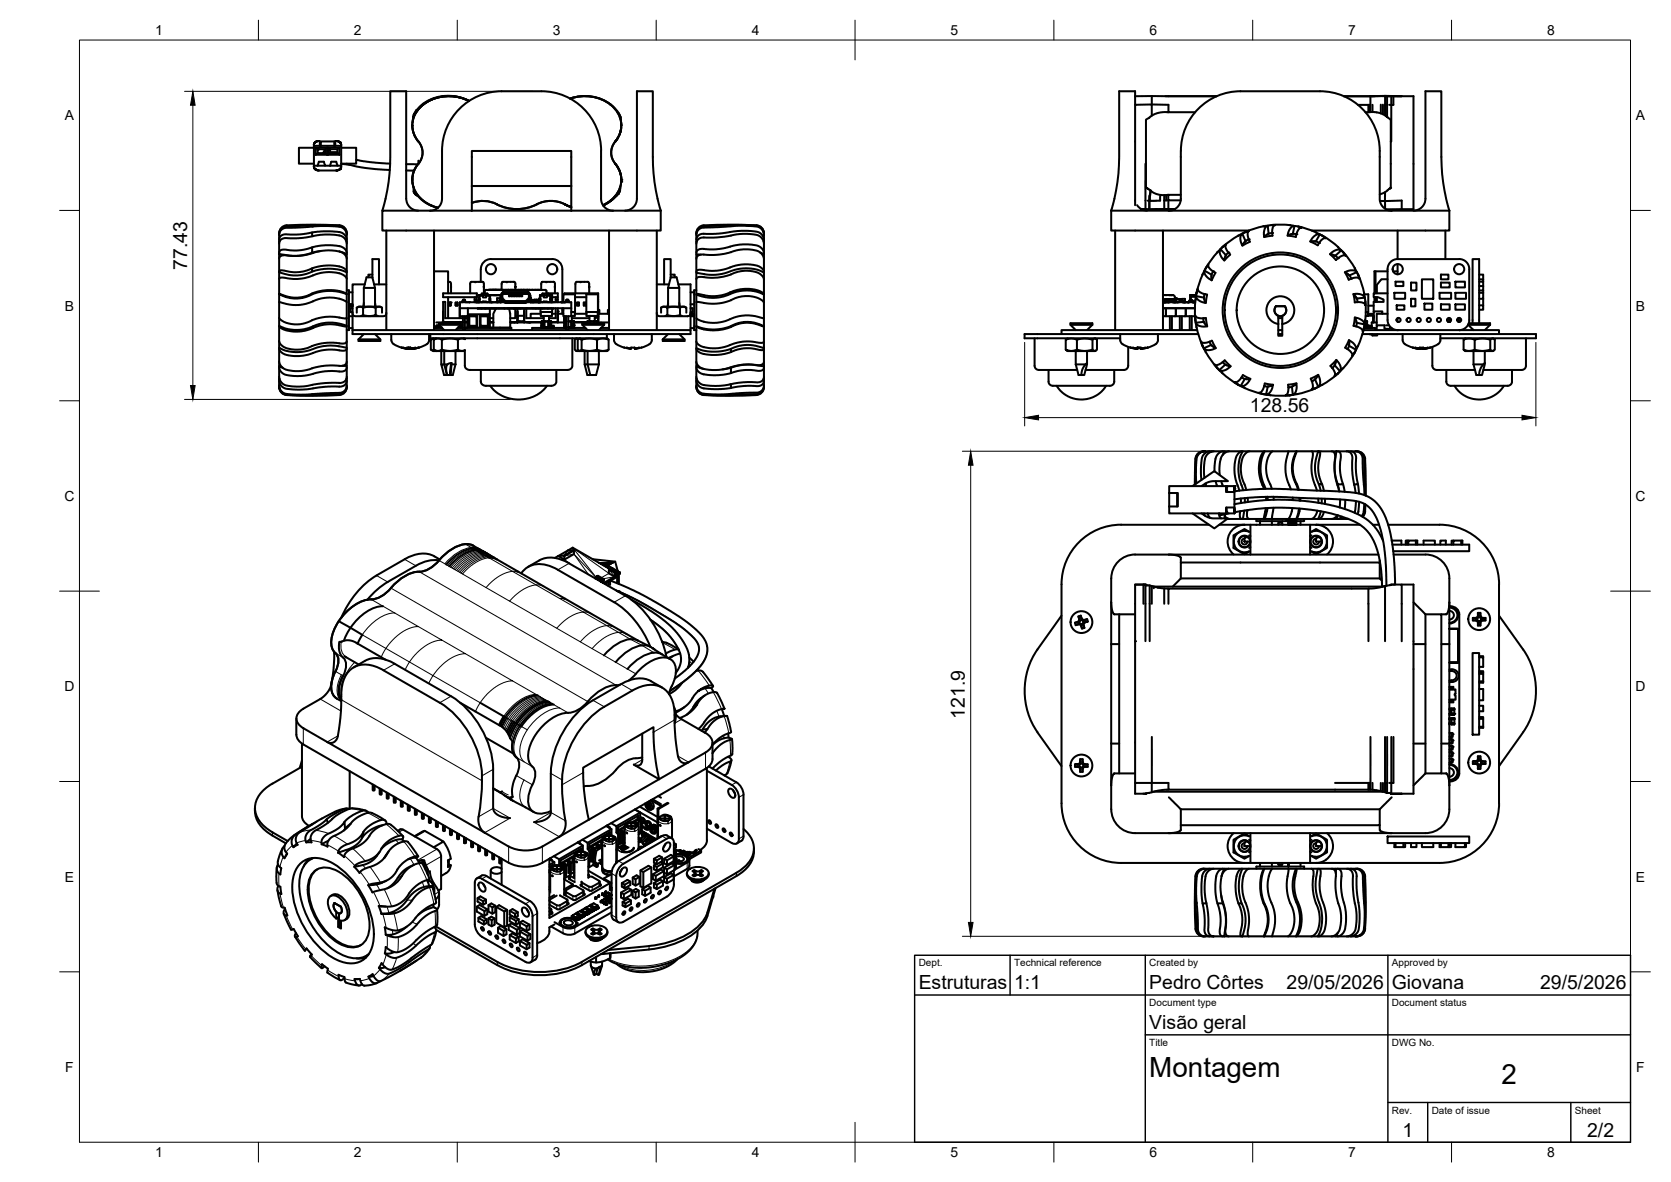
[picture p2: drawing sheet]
<svg xmlns="http://www.w3.org/2000/svg" width="420mm" height="297mm" viewBox="0 0 420 297" stroke-linecap="round" stroke-linejoin="round" font-family="sans-serif">
<defs><g id="words">
<g font-size="7">
<text x="289" y="270.6">Montagem</text>
<text x="377.5" y="272.3">2</text>
</g>
<g font-size="4.9">
<text x="47" y="67.8" transform="rotate(-90 47 67.8)">77.43</text>
<text x="314.3" y="103.5">128.56</text>
<text x="242.6" y="180.6" transform="rotate(-90 242.6 180.6)">121.9</text>
<text x="231" y="248.5">Estruturas</text>
<text x="255" y="248.5">1:1</text>
<text x="289" y="248.5">Pedro Côrtes</text>
<text x="323.5" y="248.5">29/05/2026</text>
<text x="350" y="248.5">Giovana</text>
<text x="387.2" y="248.5">29/5/2026</text>
<text x="289" y="258.6">Visão geral</text>
<text x="352.6" y="285.7">1</text>
<text x="399.1" y="285.7">2/2</text>
</g>
<g font-size="3.5">
<text x="39" y="8.8">1</text>
<text x="89" y="8.8">2</text>
<text x="139" y="8.8">3</text>
<text x="189" y="8.8">4</text>
<text x="239" y="8.8">5</text>
<text x="289" y="8.8">6</text>
<text x="339" y="8.8">7</text>
<text x="389" y="8.8">8</text>
<text x="16.3" y="30.2">A</text>
<text x="411.3" y="30.2">A</text>
<text x="16.3" y="78">B</text>
<text x="411.3" y="78">B</text>
<text x="16.2" y="125.9">C</text>
<text x="411.2" y="125.9">C</text>
<text x="16.2" y="173.7">D</text>
<text x="411.2" y="173.7">D</text>
<text x="16.3" y="221.6">E</text>
<text x="411.3" y="221.6">E</text>
<text x="16.4" y="269.4">F</text>
<text x="411.4" y="269.4">F</text>
<text x="39" y="290.8">1</text>
<text x="89" y="290.8">2</text>
<text x="139" y="290.8">3</text>
<text x="189" y="290.8">4</text>
<text x="239" y="290.8">5</text>
<text x="289" y="290.8">6</text>
<text x="339" y="290.8">7</text>
<text x="389" y="290.8">8</text>
</g>
<g font-size="2.5">
<text x="231" y="242.9">Dept.</text>
<text x="255" y="242.9">Technical reference</text>
<text x="289" y="242.9">Created by</text>
<text x="350" y="242.9">Approved by</text>
<text x="289" y="252.8">Document type</text>
<text x="350" y="252.8">Document status</text>
<text x="289" y="262.9">Title</text>
<text x="350" y="262.9">DWG No.</text>
<text x="350" y="279.9">Rev.</text>
<text x="360" y="279.9">Date of issue</text>
<text x="396" y="279.9">Sheet</text>
</g>
</g></defs>
<!-- layer: Visible -->
<g fill="none" stroke="#000" stroke-width=".51">
<path d="M78.9 36.4v5.2M78.9 36.3h.1M78.9 37.1h-3.7v4h3.7M78.9 36.3v.1M78.9 36.6h6.9M79 36.2h.1M79 36.3h-.1M79 36.2v.1M79 36.1v.1M79 36.1h.1M79.2 35.8h.1M79.2 35.8l-.2 .3"/>
<path d="M79.4 38.9h2.8M79.4 37.1l.5 .4M79.4 35.7l-.2 .1M79.4 35.7h.1M79.4 35.6h.1M79.6 35.5l-.2 .1M79.6 35.5h.1M79.7 35.5h.1M79.7 35.5h-.1M79.8 35.5h-.1M79.8 35.5h.1M79.9 37.5h1.8v1h-1.8z"/>
<path d="M79.9 35.5h.1M79.9 38.5l-.5 .4M79.9 35.4h.2M79.9 35.4v.1M80.2 35.4h.1M80.2 35.4h.2v1.2M80.3 37.5l-.4 .3M80.7 36.6v-1.1h3.4v1.1M81.4 38l.3 .1M81.7 38.5l.5 .4M81.7 38.2l-.5 .3M82.2 37.1h-2.8v1.8"/>
<path d="M82.2 37.1v1.8M82.2 37.1l-.5 .4M82.5 37.1h2.9v1.8M82.5 38.9h2.9M82.5 37.1v1.8M82.5 37.1l.5 .4M83 37.5h1.9v1h-1.9zM83 38.5l-.5 .4M84.6 35.4h-.3v1.2M84.6 35.4h.1M84.7 35.4h.1M84.8 35.5h.1"/>
<path d="M84.9 38.2l-1.9 .1M84.9 38.5l.5 .4M84.9 38.3l-.3 .2M84.9 35.5h.1M84.9 35.5h.2M85.1 35.5h.1M85.1 35.5l.1 .1M85.2 35.6h.1M85.3 35.7h.1M85.3 35.7l.2 .1M85.4 37.1l-.5 .4M85.5 35.8h.1"/>
<path d="M85.6 35.8h.1M85.6 35.8v.1M85.6 35.9l.1 .1M85.6 35.9h.1M85.7 36l.1 .2M85.7 36h.1M85.8 36.2v5.8M85.8 36.2h.1M85.8 37.1h3.8v4h-3.8M103.7 31.4l.3 2.1 1.2 2.1M103.9 29.6l-.2 1.2M103.9 29.3h.1"/>
<path d="M104.6 28.2l-.4 .6M104.6 28.1l-.6 .7M105.2 35.5a4.3 4.3 0 0 1 0 5.7M108.5 25l-1.4 .8-1.6 1.3-1.2 1.5-.4 .9v.6M108.5 25l-1.5 .8-1.1 .9-1.8 2.4M108.5 25a11.2 11.2 0 0 1 9.4 .4M108.5 25a6.9 6.9 0 0 0-4.5 8.3l1.2 2.3M111.1 37.9a15 15 0 0 1 15-15h10a15 15 0 0 1 15.1 15M111.1 37.9v12.8l-.4 .8-.6 .7-.9 .6-1.1 .1M117.9 25.4a10.7 10.7 0 0 0-11.6 .7l-1.7 1.6-.6 1.1-.1 .7 .4-.9M117.9 25.4h.1M151.1 37.9l.1 12.8 .4 .8 .6 .7 .9 .6 1 .1"/>
<path d="M153.5 26.3l1.4 1.3 .9 1.4 .4 2.6M153.5 26.2a10.9 10.9 0 0 0-10.1-1.4 10.2 10.2 0 0 1 12.1 3.8 6.1 6.1 0 0 1-.8 7M154.7 35.5a4.3 4.3 0 0 0 0 5.7M155.3 34.7l-.6 .9M155.6 28.5l.4 1M155.6 28.5h.1M155.9 33.6l.3-1.3-.4 1.4M156 29.5v.2M156.2 31.2v.3M156.2 32l-.5 1.9-1 1.7M156.2 31.5v.1M285.4 24.2v2.1"/>
<path d="M285.4 24.2v-1.3h-4v11.7a56.1 56.1 0 0 1-1.3 16l-.7 2.3M289.6 29.1v-2.8h-4.2v25.3M289.6 24.1l16.3 .1M289.6 24.1l-4.2 .1M289.6 24.1v2.2h4.2v1.9h6.7M293.1 24.2h12.8M293.8 28.2h-1.4l-1.4 .2-1.3 .6-1.6 1.1v17M296.9 37.9v12.6l-.3 .9-.7 .8-1 .6-1 .1M296.9 37.9a15 15 0 0 1 15-15h20a15 15 0 0 1 15 15M337.9 24.2h7.8M341.5 26.4h2.6M343.3 28.2h2.2l1.3 .2 1.5 .6 1.4 1.1v17l-1.4 1.2-1.4 .5"/>
<path d="M344.4 24.2h8h-14.5M344.6 28.2v-1.8h-.5v1.8M344.6 24.2v2.2M345.1 26.3v1.9M346.9 37.9l.1 12.6 .3 .9 .6 .8 1 .6 1 .1M347.2 26.3v2.2M347.7 26.3v2.4M348.3 24.1v4.9M348.8 26.3v3.1M348.8 24.2v2.1M349.1 24.2h6.3v28.4h-3M349.3 26.3l.5 .1"/>
<path d="M349.8 24.2v2.2M350.4 26.4h-.6v9.2M350.4 24.2v2.1M70.2 59l.4-1.1 1-.6 8.9-.5 3.6 .1 1.8 .2 .9 .7 .4 1.2M70.2 59v1.3M70.2 58.6v.1M78.5 56.9v-.3l-7 .3-1 .8-.3 1.3M78.5 59.4v-1l-3.1 .5h-3.9l-1 .5-.3 .7 .1 .6M78.5 58.4l2.7-.3 4.3 .2 1.2 .8 .5 1.2M78.5 56.6h4l3.3 .2 1 .8 .4 1.1M78.9 41.9h.1M78.9 42h.1"/>
<path d="M78.9 41.6v.3M78.9 41.9v.1M78.9 41.6h2.8M79 42h.1M79 42.1h.1M79 42.2l.1 .1M79.1 42.3h.1M79.1 42.4h.1M79.2 42.4l.2 .2M79.4 42.6h.1M79.4 42.6v.1M79.4 42.7h.1"/>
<path d="M79.5 42.7h.1M79.6 42.7h.1M79.7 42.8h.1M79.7 42.8h5.1M79.9 41.6l.3-1h1.2l.3 1h1.3M83 41.6l.3-1h1.2l.4 1h.9M83 41.6h1.9M84.8 42.8h.1M84.9 42.8h.1M85.1 42.7l-.2 .1M85.1 42.7h.1M85.2 42.7h-.1"/>
<path d="M85.2 42.7h.1M85.3 42.6l-.1 .1M85.3 42.6h.1M85.4 42.6h-.1M85.4 42.6h.1M85.4 42.5v.1M85.5 42.5h.1M85.5 42.5h-.1M85.5 42.4h.1M85.5 42.4v.1M85.7 42.3l-.1 .1M85.7 42.3h.1"/>
<path d="M85.7 42.2h.1M85.8 42.1l-.1 .1M85.8 42h.1M85.8 41.2l2.1 .2M87.1 41.1l4.4 1.1 6.5 .5M87.2 58.6v37.5a2.78 2.78 0 0 1-1.4 3.1l-.5 .1a98.9 98.9 0 0 1-13.7-.1 2.07 2.07 0 0 1-1.4-2M87.2 58.6a1.97 1.97 0 0 0-1.9-2l-6.6-.1-6.6 .1a2 2 0 0 0-1.9 2M89.6 40.2l3.5 .6 5 .3M97.1 57.9v25.1M102.1 41.2l3 .1M102.1 42.8l2 .1M103.7 45.2a7.3 7.3 0 0 0 4.8 6.5"/>
<path d="M103.7 45.2l.3 3 .6 .7M104.2 48.5l2.2 2.1 2.1 1.1M105.1 52.9a2.99 2.99 0 0 1-2.9-3l-.1-27h-4v11.7a53 53 0 0 1-1.3 15.8l-.7 2.5M105.2 41.2l-1.2 2.2-.3 1.8M105.2 40.4v.8M105.2 41.2l-1.2 1.8-.3 2.2M108.1 52.9h-12v5h70v-5M108.1 52.9h46M108.5 51.7l1.6 .5M109.1 57.9v25.1M118.6 52.9v-15h25v15M118.6 46.7h25"/>
<path d="M118.6 51a8.1 8.1 0 0 1 7.2 .8 11.5 11.5 0 0 0 9.9-.8 7.8 7.8 0 0 1 6.3 .3M142 51.4l1.7 .6zM153.1 57.9v25.1M153.6 50.5l-1.9 1.1 1.8-1.1M154.1 52.9h12M154.7 41.2l1.2 1.9 .3 2.3M154.7 41.2l1.2 1.9 .3 2.1M154.7 41.2a6.7 6.7 0 0 1-3.1 10.4M155.6 48.4l-.7 .8M155.6 48.4h.1M155.7 48.3l-.8 1-1.4 1.1M155.7 48.2l-.3 .5"/>
<path d="M155.9 47.9l-.7 1.1-1.7 1.5 1.4-1.3M155.9 47.8l-1.2 1.5M156 46.8l-.1 1M156 47.1l-.1 .5M156.2 45.2h.1M157.2 52.9a2.99 2.99 0 0 0 2.9-3v-27h4v11.7a53 53 0 0 0 1.3 15.8l.7 2.5M165.1 57.9v25.1M175.1 58.7l.4-1.2 1-.6 8.1-.4 6.1 .3 .8 .5 .6 1.2v.6l-.5-1.4-1-.7-4.9-.3-9 .5-.6 .2-.6 .5-.4 1.2M175.1 58.6v37.5a2.85 2.85 0 0 0 1.4 3.1l.5 .1a99.3 99.3 0 0 0 13.7-.1 2.01 2.01 0 0 0 1.4-2M192.1 58.6v.1M192.1 59.1v1.2M192.1 58.6a2 2 0 0 0-1.9-2l-6.6-.1-6.6 .1a1.97 1.97 0 0 0-1.9 2"/>
<path d="M279.4 52.9h14.5M279.4 52.9v5h34.6M280.4 57.9v25.1M285.9 51.6l1.1 1 1.4 .3M288 41.2v9.2M288 52.5l1 .1M288 52.5l-1.1 .1h1.3M288 50.4v2.1M288.1 47.1l.2 .2M288.1 47.1l1.1 .7M288.1 47.1l.7 .5M288.6 50.4l.4 .1"/>
<path d="M289 50.5v2.1M289 49.2v1.3M289.2 47.8h.1M289.2 47.8l1.1 .8 1.1 .3 2.4 .1M289.3 47.9l-.2 1.6-.1 3.1M289.3 47.9l-.2 2.6M291.8 49l-.1 1.4-2.7 .1M292.4 57.9v25.1M292.4 52.6h3M292.7 50.4v2.1M292.8 49l-.1 1.4 1.1-.1v2.2M293.3 49l-.1 1.4"/>
<path d="M293.5 52.6h-3M293.9 52.9h56M295.4 52.5l-6.4 .1M296.9 49h-3.1v.1v1.2h3.1M313.1 58.3l-.9 .5M313.2 58.3l.9-.3-.3 .3-.1 .7 .6 1.8M313.2 58.3l-.8 .4 .8 1.9-.8 1.1-.5-1.7 .1-.7 .4-.5-.4 .1a15.8 15.8 0 0 0-4.5 3.1M313.2 58.3l-.2 .1M313.2 58.3a17.9 17.9 0 0 1 5.4-1.6l.2 .1-.6 .3-.3 .6v1.9l1.1-.8-.2-2.1 1.8-.2-.4 .3-.2 .5v1.9l-2.1 .4M319.7 56.6a17.7 17.7 0 0 1 5.6 .2h.2l-.6 .1-.6 .8-.6 1.5 1.4-.4 .4-2M319.9 58.6l-.9 .1M323.8 59.2l2 .3"/>
<path d="M325.1 58.7l.9 .2M325.5 56.8l1.8 .4-.4 .1-.5 .6-.6 1.6M326.4 56.9a16.3 16.3 0 0 1 5.3 2l.1 .1-.6-.1-.7 .4-1.1 1.4h1.4l1-1.8 1.6 1-.4-.1-.6 .4-1.1 1.4-1.8-.9M331.7 58.8l.9 .5M332.5 59.2l1.9 1.2 2.1 1.7M347 50.5h1.3M348.3 50.5l4.1-.1v2.2M348.3 48.3v2.2M348.3 50.5v1.9M349.9 52.9h14.5M351.4 57.9v7.2M352.4 52.6h-3.9"/>
<path d="M355.4 52.9a2.99 2.99 0 0 0 3-3v-27h4v11.7a56.1 56.1 0 0 0 1.4 16l.6 2.3M363.4 57.9v7.2M364.4 52.9v5h-34.6M70.2 79.9l.3 .4 1 .6 2.6 .6 2.1-.1 3.1-1.2 2.3-.5 2.4-.1 2.7 .4 .5-.1M70.2 61.2l.1-.5 .4-.5 .9-.4h4.1l6-.9 2.1 .1 2 .3 1 .7 .4 1.2M70.2 65l.2-.5 .6-.3 2.6 .1 2.5-.1 4.2-1.1 2.1-.2 2.1 .1 1.3 .3 .9 .7 .5 1M70.2 73.8l2.5 .8 2.1 .2 2-.3 1.7-.8v.2l-1.1 .6-2.6 .5-2.6-.3zM70.2 75.9l2.9 .7 1.9 .1 1.9-.3 3.8-1.4 2.1-.2 2.7 .3 1.7 .8M70.2 70.1l.5-.3 3.1 .3 2.1-.1 4.6-1.4 2-.2 2 .1 1.3 .3 1 .6 .4 .7M70.2 73.9v8M70.2 68.4v5.5M70.2 63.9v4.3"/>
<path d="M70.2 60.7v2.8M70.3 68l.7-.1 1.9 .4 2.1 .1 1.6-.3 1.9-.7v.8l-.2 .1-1.7 .6-1.8 .3-3.2-.3-1.4-.5zM70.4 63l.7-.3 2.8 .3 1.7-.1 2.9-.7v1.3l-2.7 .7-2.2 .1-3.4-.4zM78.5 62.2l3.4-.6 3.5 .3 1.2 .6 .6 1M78.5 73.7l2.7-.7 2.2-.1 2.4 .3 1.4 .7-2.2-.6-2.6-.2-2.5 .4-1.4 .4M78.5 67.4l2.3-.5 2.8-.2 2.4 .5 .8 .5 .4 .5M78.5 68.2l2.3-.5 2.3-.2 2.3 .3 1.8 .7M80.6 63.1l-2.1 .4M85.4 63.2l1.8 .7M87.1 60.7h.1M87.2 72.9h.5v10.1h-.5M87.7 77h.9"/>
<path d="M87.7 79.5h.9M87.7 73.5h.9M87.7 76.5h.9M87.7 76.7h.9M87.7 76.9h.9M88.6 78.6l.2 .6 .5 .3h7.1l.6-.3 .1-.6M88.6 77.5l-.5 .1v.8l.5 .1M89.7 77.3l.6-.2 1 .2v1.9l-.5 .2M89.7 77.3l.5-.2h5.4l.5 .2M89.7 77.3v1.3M91.3 77.3l1.2-.2 2 .2v1.9l-1.3 .2-1.9-.2M91.5 72.4l.7-2.7h1.4l.7 2.7"/>
<path d="M91.5 72.4h2.8M91.5 72.4v4.7M91.5 76.1l-.2 1M91.7 71.5h-3.1v11.5M93.6 69.8v-4.7h1.7v6.4M93.6 69h-1v.7M94.1 71.5h3M94.3 72.4v4.7M94.3 76.1l.2 1M94.5 79.2l.5 .2M94.5 77.3l.6-.2 1 .2v1.3M109.1 68.2h3.6v5.5"/>
<path d="M111.4 79.4v.5zM111.4 79.4v-1.1v1.1M111.4 79.9v1.1M112.7 70.8h.4l.3 .3v2.6M112.7 74.7v5.3M112.9 76.2v.4h.4M112.9 76.6v.2h.4M112.9 76v.8M113.3 76v.8M113.3 76h-.4v.2h.4M113.4 72v.2zM114.6 76v.8"/>
<path d="M114.6 76.2v.4h.4M114.6 76.6v.2h.4M115 76v.8M115 76h-.4v.2h.4M115.6 77.5v2h2v-2M115.6 77.5h28M115.6 76.4v3.6M116.4 75.4h.5M116.4 79.5l.1 3.4M116.4 75.4l-.3 .6 .3-.4h.4l.3 .4-.2-.6M116.4 80h-4.4v-4.1h-.6v5.1M116.9 79.5v3.4"/>
<path d="M116.9 80h.6M117.3 76h.8M117.5 79.5v2.8M117.8 79.3h2.2v2.7h-2.2zM118 79.5h1.8v2.4h-1.8zM118.1 76h.1M118.2 73.7l.1-2.8 3.1-.1 .3 .4-.1 2.5 .3 .1v-.8l.3-.1 14.9-.1 .3 .2v.7h2.9v2.2M119.3 74.7v.6M119.3 75.9v.1M119.8 75.3h-.5v.6h.6M119.8 74.7v.8M119.9 75.5l.3 .4"/>
<path d="M119.9 75.6v.3h.1M119.9 74.5v-.8h-8.5v1h8.4M120.1 77.5l9.1 .1M120.2 77.5h1.7M120.3 75.9l-.2 .1M120.4 75.7h.2M120.5 74.2h-.4l-.2 .5M120.5 74.9l-.1 1M120.5 75.1h.1M120.6 74.2h.8M120.6 74.2v1.2M120.6 74.3h.8"/>
<path d="M120.6 74.2v1.8M120.7 79.3h2.1v2.7h-2.1zM120.7 77.5h.1M120.7 74.2v.1M120.8 77.5h.1M120.8 79.5h1.9v2.4h-1.9zM121 77.5h.1M121.1 73.8v.4M121.1 77.5v.1M121.1 73.8h1.5M121.2 74.2v.1M121.3 77.5h.1"/>
<path d="M121.4 75.9l-.3 .1M121.4 74.2h.8v.5h-.8zM121.4 75.9v-.1h.8v.1M121.7 72v.2zM121.8 77.5h.1M122.1 77.5l-.1 .1M122.1 77.5h.1M122.2 74.2h.9M122.2 74.3h.9M122.3 75.9l.2 .1M122.4 77.5h.1M122.4 74.2v.1"/>
<path d="M122.6 73.8v.4h.8M122.7 72.9h.2M122.9 74.2v.1M123 77.5h.1M123 72.8h1.5M123.1 74.2v1.2M123.1 75.7h.2M123.1 74.2v1.8M123.1 75.1h.1M123.2 77.6v1.4h-5.6M123.2 79v3.3M123.2 80h.8"/>
<path d="M123.2 74.9h.1v1M123.2 74.2h2.8h-.3M123.4 65.1h15.5a2.54 2.54 0 0 1 2.5 2.5v8.4M123.4 65.1a2.54 2.54 0 0 0-2.5 2.5v3.2M123.4 74.2h.5M123.5 75.9l1.6 .1M123.6 77.5h.1M123.8 77.5h-1.7M123.8 77.5h.4M123.9 72.8v.1M123.9 72.8l-.9 .1M124 74.2h.3"/>
<path d="M124.1 72.8v.1M124.2 77.5h.8M124.3 72.8v.1M124.3 77.5v.1M124.4 74.2h.7M124.5 72.8v.1M124.5 72.8l-.5 .1M124.6 72.8h.2M124.7 77.6l-.7 1.3v3.4M124.7 72.8v.1M124.7 77.5h.1M124.9 75.9h-.2"/>
<path d="M124.9 72.8v.1M125 72.8h1.3M125 75.7h.6M125.1 72.8v.1M125.2 74.2h.5M125.2 72.8l-.6 .1M125.2 77.5h.2M125.2 72.8v.1M125.4 77.5h1.4M125.6 72.9h.1M125.6 75.8v-.9h-.6v1M125.7 74.2l.3 .1"/>
<path d="M125.7 75.8l1.2 .1M125.7 75.7l-.3 .2M125.9 74.3h.1v.5h-.1zM125.9 76h-.2h.2M125.9 72.8h.2M126 74v.3h.3v.5h-.3v1M126 74.9l1.1 1M126.2 75.2v.6M126.3 72.8v.1M126.3 74.8l.7 .9M126.3 74v.3M126.4 73.7v.2"/>
<path d="M126.4 73.5v-.1h6.5v.3M126.4 73.5h6.5M126.4 73.5v.2M126.4 73.6l-.4 .4M126.4 73.9h.1M126.4 73.5v.4h6.4M126.4 73.9l-.1 .1M126.5 72.9h.1M126.7 72.8v.1M127 75.7h.1M127.1 76v-.3h5.1v.3M127.1 76h5.1v.1h-5.1z"/>
<path d="M127.1 76h-11.5v1.5M127.3 72.8v.1M127.6 72.8v.1M127.7 77.5v.1M127.7 72.8v.1M127.8 72.8l-1.1 .1M127.8 72.8v.1M128 74.2h3.3v.3h-3.3zM128 72.8v.1M128 77.6l.3 1.3v3.4M128.1 77.5l-1.3 .1M128.1 77.5h1"/>
<path d="M128.1 77.5h.1M128.2 72.8v.1M128.4 72.8v.1M128.4 72.8l-.5 .1M128.5 72.8h.4M128.5 72.8v.1M128.6 72.8v.1M128.6 77.5h.1M128.7 72.8v.1M128.8 72.8v.1M128.9 72.8v.1M129 77.5h.1"/>
<path d="M129 72.9h.5M129.1 77.5h.1M129.2 77.5h1.2M129.2 77.5h.1M129.2 77.5v.1M129.3 77.5h.1M129.6 77.6v2.4h-1.3M129.6 77.5h.1M129.6 72.8v-1.6l-.2-.3-3-.1-.3 .5 .1 1.6M129.6 72v.2zM129.6 72.9h.2M129.7 77.5v.1"/>
<path d="M129.7 77.5h.1M129.8 77.5h.1M129.9 77.5h.1M129.9 72.9h.5M130.1 77.6v3.4M130.1 79.4h.1M130.1 79.4v.5zM130.1 78.3v1.1M130.1 79.4h1.7M130.4 77.5h.2M130.4 77.5h.1M130.5 72.8h.5"/>
<path d="M130.5 72.8v.1M130.6 72.8v.1M130.6 77.5h.6M130.6 77.5h.1M130.7 72.8v.1M130.8 77.5v.1M130.9 72.8v.1M131 72.8v.1M131 77.5h.1M131.1 72.8h.5M131.1 72.8l-.1 .1M131.1 72.8v.1"/>
<path d="M131.2 77.5h1.3M131.2 72.8v.1M131.5 72.8v.1M131.6 72.8v.1M131.7 72.8h.2M131.7 72.8v.1M131.8 79.4v.5zM131.8 78.3v1.1zM131.8 77.6v3.3h4.3M131.8 72.8v.1M131.9 72.8h.6M131.9 72.8v.1"/>
<path d="M132.1 72.8v.1M132.2 76h11.4v1.5M132.2 72.8v.1M132.3 77.5v2.5h4.4M132.3 72.8v.1M132.5 77.5h1.4M132.5 72.8v.1M132.6 72.8h.5M132.6 72.8l-.1 .1M132.6 72.8v.1M132.7 72.8v.1M132.8 72.8v.1"/>
<path d="M132.8 73.9h.1M132.9 73.7v.2M132.9 73.5v.2M132.9 73.5l-.1 .4M132.9 73.9l.1 .1M132.9 73.6l.4 .4M133 74.8l-.8 .9M133 72.8v.1M133 74v.3M133.1 75.2v.6M133.1 72.8h.1M133.1 72.8v.1"/>
<path d="M133.2 72.8h.6M133.2 72.8v.1M133.2 75.1l-1 .8M133.2 75.1l.1-.2 .2 .2v.7M133.2 74.3h.2v.5h-.2zM133.3 72.8v.1M133.3 74l-.1 .3h-.2v.5h.2l.1 1M133.3 75.5l.1 .3M133.5 72.8v.1M133.5 75.4h2M133.5 75.4l.2-.1zM133.6 76h-.2h.2"/>
<path d="M133.6 75.3v.5h-1.2M133.6 75.7l.3 .2M133.7 72.8v.1M133.8 72.8h.1M133.8 72.8v.1M133.9 72.8h.6M133.9 77.5h2M133.9 72.8v.1M133.9 76h1.5M134 72.8v.1M134.2 77.5h.1M134.2 72.8v.1"/>
<path d="M134.2 75.9h-.1M134.3 75.4h.7M134.3 75.3h.6M134.3 75.3v.1M134.4 75.9v-.3h.8v.3M134.4 72.8v.1M134.5 75.3v.3M134.5 72.8l.1 .1M134.5 72.8v.1M134.6 72.8h.6M134.6 72.8v.1M134.6 75.6h.4"/>
<path d="M134.7 77.5h.1M134.7 72.8v.1M134.8 77.5v.1M134.9 72.8v.1M134.9 75.3v.3M134.9 75.3h.1M135 72.8v.1M135 75.3v.1M135.1 72.8v.1M135.2 72.8h.1M135.2 72.8v.1M135.3 75.9h.2"/>
<path d="M135.3 72.8h.5M135.3 72.8v.1M135.4 77.5h.1M135.4 72.8v.1M135.5 72.8v.1M135.5 76h.1M135.6 77.5h.1M135.6 75.9h-.1M135.7 75h.1M135.7 74.9l-.2 .2v.7l.1 .1 .3-.1M135.7 72.8v.1M135.8 72.8v.1"/>
<path d="M135.8 75.1h.1M135.8 72.9h.4M135.9 74.2h.8M135.9 74.2v1.2M135.9 75.5h-.3v.3M135.9 74.3h.8M135.9 74.2v1.8M135.9 75.9h-.1M135.9 77.5h.5M135.9 77.6v.8h2.9v-.8M136 78.9h-2.6v1.1M136 78.4v1h2.8v-1"/>
<path d="M136 74.2v.1M136.1 72.8v-1.5l.2-.4 3-.1 .2 .4v2.5M136.3 77.5v.1M136.4 73.8v.4M136.4 73.8h1.5M136.4 77.5h.4M136.4 76h1.4M136.5 74.2v.1M136.7 74.2h.8v.5h-.8zM136.7 75.9v-.1h.8v.1M136.8 77.5h1.9M137.5 74.2h.9"/>
<path d="M137.5 74.3h.9M137.7 74.2v.1M137.7 77.5v.1M137.9 74h.9v1.9M137.9 73.8v.4M138.2 74.2v.1M138.4 74.2l.1 1.2M138.4 74.2v1.8M138.4 75.4h.1M138.4 75.1h.1M138.5 75.4l.1 .6M138.5 75.3l.1 .1"/>
<path d="M138.8 78.9h.9M138.8 74.7h1.5M139.2 77.5l-10 .1M139.3 75.9l.2 .1M139.5 72v.2zM139.7 77.5v2.5h-1.7M139.7 74.7v.6M139.7 75.9v.1M140.3 78.9h1.3M140.3 75.3h-.6v.6h.6M140.3 77.5v3.4h-1.7M140.3 75.9v.1"/>
<path d="M140.3 79.4v.5zM140.3 78.3v1.1zM141.1 76h.1M141.1 76h.7M141.4 77.5v.4M141.6 77.9h-.2v1M141.6 77.5v2h2v-2M141.7 76v-2h2.9v4.4h-1M141.9 74v-.3h8.5v2.2M141.9 79.5v1.2zM141.9 79.5v1.2M142.4 79.5l.1 3.4"/>
<path d="M142.4 75.4v.2M142.4 75.4h.5M142.9 79.5l-.1 3.4M142.9 75.4l.2 .6-.2-.4h-.5l-.3 .4 .3-.4M143.8 80h4.4M144.5 78.4v1h-.9h.2v1.3M144.5 78.9h3M144.6 74.7h2.8M144.7 73.7v-2.4l.2-.5 3.1 .1 .1 .4v2.4M145.1 76v.8M145.1 76.2v.4h.4M145.1 76.6v.2h.4"/>
<path d="M145.5 76v.8M145.5 76.2h-.4v-.2h.4v.8M146.8 76v.8M146.8 76.2v.4h.4M146.8 76.6v.2h.4M147.2 76v.8M147.2 76.2h-.4v-.2h.4v.8M147.4 74h2.9v4.4h-2.9zM147.5 78.4v1h2.8v-1M148.1 72v.2zM149.9 79.4v.6h-.4M150.3 75.9h.1"/>
<path d="M150.3 74.7h.1M150.3 75.3h.1M150.4 77.9h.3v1M150.4 79.4v.5zM150.4 78.3v1.1M150.4 75.9v5.1M150.4 78.9h2.7M153.1 77.9h-.3v1M165.1 78.6l.2 .6 .5 .3h7.1l.6-.3 .1-.6M165.1 71.5h3.1M166.2 77.3l.6-.2 1 .2v1.9l-.5 .2M166.2 77.3l.5-.2h5.4l.5 .2"/>
<path d="M166.2 77.3v1.3M167.8 77.3l1.2-.2 2 .2v1.9l-1.3 .2-1.9-.2M168 72.4l.7-2.7h1.4l.7 2.7M168 72.4h2.8M168 72.4v4.7M168 76.1l-.2 1M168.6 69.8v-4.7h-1.6v6.4M168.6 69h1.1v.7M170.6 71.5h3v11.5M170.8 72.4v4.7M170.8 76.1l.2 1M171 79.2l.5 .2"/>
<path d="M171 77.3l.6-.2 1 .2v1.3M173.6 77.5l.5 .1v.8l-.5 .1M173.6 79.4h.9M173.6 73.5h.9M173.6 76.5h.9M173.6 78.9h.9M173.6 79h.9M173.6 79.2h.9M175.1 65.1l.4-.8 .7-.3h4.9l4.6-1.2 2.5-.1 2.6 .5 1 .9 .3 1M175.1 60.3l.4-1.1 1-.4 4.1-.1 5-.7h2.3l2.3 .2 .9 .4 .9 1.1v1M175.1 61.2l.4-1 1-.5h3.7l4.9-.8 2.9-.1 2 .2 .8 .3 1 .9 .3 1.1M175.1 68.5l2.4 .5 2.5 .1 2.2-.4 3.2-1 2-.3 1.5 .1 1.5 .3 1.7 .7v1.7"/>
<path d="M175.1 68.3l.2-.4 .5-.1 3.1 .3 1.7-.1 1.8-.4 3-.9 2.7-.3 2.8 .6 .9 .6 .3 .9M175.1 70.1l.2-.3 .6-.2 3.5 .2 2.3-.2 3.8-1.3 2.4-.3 1.9 .3 1 .4 1 .8 .3 .7M175.1 73.9h.4l3 .5h1.9l1.8-.4 3.2-1.1 1.8-.3 1.9 .1 1.4 .2 1 .5 .6 .5v.1l-2.6-.9-1.9-.1-2.5 .3-3.3 1.2-1.8 .3-2.5-.1-2.4-.7M175.1 76l.3-.1 3.5 .4 2-.1 2.5-.6 2.3-.9 2.7-.3 2.3 .5 .9 .6 .5 .5M175.1 80l1.6 .8 2.4 .3 2.7-.3 3.4-1.2 2.3-.3 2.3 .1 2.3 .6M175.1 64h1.1M175.1 72.9h-.6v10.1h.6M175.2 60.7l-.1 .1M191.2 63.5l.9 .5v-.6l-.3-.7-1.1-.9-1.6-.3-2.3-.1-1.8 .2-4 1h-4.9l-.7 .3-.3 .7M192.1 60.8v2.8M192.1 64v4.3M192.1 70.2v3.7"/>
<path d="M192.1 74v8M292.4 79.5h.8v-2v2h2.5v-2v2h2.5v-2v2h2.3M292.4 77.5h8M292.4 76h8.1M292.4 75.9h.2M292.4 74.2h2.8l.2 .5v.4M292.4 76h.6M292.8 75.8l-.1 .1h.2M292.9 75.9v-.4h1v.4M292.9 74.2h.1M292.9 74.2h.6M293.5 75.1h.6"/>
<path d="M293.6 76h.3M294 74.2h.6M294.1 75.6l-.2 .4M294.2 75.4v.2M294.2 79.5v3.4M294.2 75.4h.5M294.2 75.6h.4l.3 .4M294.5 75.1h.6M294.6 75.6h.1M294.7 79.5l-.1 3.4M294.7 75.4v.2M294.7 75.6l.2 .4"/>
<path d="M294.8 75.8v-.3h1v.4M294.9 76h1.2M295.4 74.9h.4M295.4 75.1h.1M295.4 75.1h.6M295.8 74.9l.3 .2M295.8 75.8l.2 .1M296.1 75.1h.1M296.1 76h.1M296.3 75.1h.8h-4.1l-.2 .8M296.4 75.9l-.3 .1M296.4 75.9h.1"/>
<path d="M296.6 75.6l-.2 .4zM296.7 75.4v.2M296.7 79.5v3.4M296.7 75.4l.4-.1v-.2h.8v.8M296.7 75.6h.4l.3 .4M297.2 79.5l-.1 3.4M297.2 75.4l.2 .6M297.2 75.7h.7M297.4 75.7v.1M297.4 76h.8M297.7 75.7v.2M298 75.9h.2"/>
<path d="M298.2 75.9h.1M298.4 76h.5M298.9 75.9h-.1M299.1 75.6v.1M299.1 75.6h.1M299.1 75.6l-.2 .4M299.1 79.5l.2 3.4M299.1 75.4v.2M299.2 75.6h.4l.3 .4M299.2 74.2h1.6M299.6 75.3l-.4 .1M299.6 75.3l.1 .1"/>
<path d="M299.6 75.6h.1M299.7 75.4v.2h.2v.3M299.7 79.5l-.1 3.4M299.7 75.6h.1M299.7 75.6l.2 .4M299.9 76h.3M299.9 75.8h.6M300 75.9h.2M300.3 76h.1M300.5 76h.1M300.6 75.5v4.7M300.7 74.6h-1.3v.7"/>
<path d="M300.8 74.2h-1.6v1.1M300.9 73.6l-.1 .6M300.9 73.5l.3-.9 .1 .5 .6 .4 1.6 .5-.3 2.1M300.9 73.5l-.1 .9 1.9 .4 .5 1.3-1.2-.3-.7-.4-.4-.5-.1-.5-.3 1.1M300.9 73.5v.2M302.4 69l-1.5 4.5M302.5 80l.2 .9M302.9 73.9l-.2 .9M302.9 68l1.8 1.1v1.3l-1.5-1.1-.3-.7v-.6l-.6 1.1M303.2 79.9h-1.9l-.6-.3-.2-.3v.9M303.2 79.9l.3 2.1M303.2 67.3l-.4 .9"/>
<path d="M303.3 67.2l.5-.8v.5l.4 .6 1.4 1-.9 1.9M303.3 67.2l-.4 .9M303.3 67.2l-.1 .2M305 68.2l-.4 .8M306.9 62.7l1.4 1.4-.5 1.4-1-1.5-.1-.7 .2-.6-2.1 2.3-1.5 2.2M307.4 62l-.7 .8M307.5 62l.8-.6-.2 .4 .1 .6 1.1 1.6-1.5 1.5M307.5 62l-.6 .7M307.5 62l-.1 .1M308.9 63.5l-.7 .6M314 60.1l-.8 .4M314.3 60.8l-1.9 .9"/>
<path d="M320.8 76.9h2.2M321.4 79.4v2M321.4 79.9h1M322.4 79.4v2M323 77a1.49 1.49 0 0 1 0 2 1.49 1.49 0 0 1-2.1 0 1.49 1.49 0 0 1-.1-2 1.49 1.49 0 0 0 .6 2.4M323 77a1.49 1.49 0 0 1-.6 2.4M330.9 60.6l.8 .5M334.4 63.9l1.5 1.5M335.8 64.2l.6 .7M336.4 62.1l.8 .9-.4-.3-.8 .1-1.6 1.1 1.3 .4 1.5-1.3M337.1 62.8l.7 .7M337.2 62.9l1.3 1.4-.4-.2-.6 .2-1.6 1"/>
<path d="M337.8 63.4a18 18 0 0 1 3.2 4.8l.1 .2-.5-.4-1-.1-1.5 .5 1.2 .8 1.8-.8 .5 .8M338.2 68.4l.9 1.9 1.7-.5h.7l.4 .3-.3-.9M339.4 69.2l.4 .8M340.3 73.9l.3 2.1h1.8l.7 .3 .2 .4-.2-1.9M340.7 79.8l-.3 2.1M341.1 68.2l.4 .9M341.2 75l.1 .9M341.3 75.9h.1M341.5 69l.1 .2M341.6 69.2l1.4 4.5M343 73.7l.1 1.1-.3-.5-.6-.3-1.9-.1 .8 1.1 2-.2M343 74h1v4.4h-.6"/>
<path d="M343.3 75.7a17.8 17.8 0 0 1-.2 5.7l-.1 .1-.1-.5-.6-.6-1.6-.6 .4 1.3 1.9 .4M344 79.2h1.4v1.8M344 79.3h1.2v1.7M344 78.4v1h-.6M344 78.9h1.4M344 76.8h1.4M345.4 79.4v1.6M345.4 79.4v.5M345.6 73.7v-5.5h.3v5.5M345.6 74.7v1.2M345.9 68.2h3M345.9 74.7v1.2"/>
<path d="M346.2 74.7v1.2M347.6 78.9v-.6h-2.2v1.1M348.9 70.2h-1.6l-1.1 1.4v2.1M348.9 78.9h-2.7v2.9M348.9 73.7h-3.5v1h1.1l1.4 .6v.6h-2.5v2.4M350.3 68.2h1.1M350.6 73.6h2.7v1.5h-2.7zM350.9 70.8h2v1.1h-2zM351.2 76.7h1.9v1.1h-1.9zM351.4 66.4v2.5M351.4 80v.9M354.8 75.1h1.1v1.9h-1.1z"/>
<path d="M354.8 71h1.4v2h-1.4zM357.5 70.2h2.9v4.9h-2.9zM358.2 76.3h2v1.5h-2zM362 73.6h2.9v1.5h-2.9zM362.3 76.5h2.2v1.3h-2.2zM362.3 71h2.2v1.2h-2.2zM362.3 69h1.9v1.2h-1.9zM366 76.5h2.3v1.3h-2.3zM366 73.6h2.6v1.5h-2.6zM366 70.8h2.3v1.4h-2.3zM366.6 80v.4M366.8 79.9a.52 .52 0 0 1 .4 .5 .52 .52 0 0 1-.4 .5"/>
<path d="M366.9 65.1h-15.5a2.55 2.55 0 0 0-2.5 2.6v12.7a2.55 2.55 0 0 0 2.5 2.6M366.9 65.1a2.52 2.52 0 0 1 2.5 2.6v12.7a2.55 2.55 0 0 1-2.5 2.6M371.9 70.2h1v.6M371.9 73.6h1v1.5h-1M371.9 70.8h1v1.1h-1M371.9 76.7h1v1.1h-1M371.9 69h1v1.2M372.9 71.9v1.1h-1M372.9 73v.6M372.9 75.1v1.6M70.2 90.8l.3 1 .9 .9 1.1 .3 1.8 .3 2.1-.2 5-1.2h4.9l.7-.4 .2-.6M70.2 94.6l.3 1.2 .9 .8 1.1 .4 2 .2 2.5-.2 4.9-.7 3.8-.1 1.1-.5 .4-1"/>
<path d="M70.2 85.7v1.7l1.6 .7 2 .4 2.7-.2 3.7-1.1 2.3-.3h2.1l2.6 .5M70.2 87.4l.2 .7 .8 .7 .9 .4 1.9 .3 2.9-.3 4.6-1.2 2.1-.2 2.7 .3 .7-.1 .2-.4M70.2 85.7l.3 .8 .9 .7 .9 .4 1.8 .3 2.3-.2 2.7-1 1.9-.4 2.8-.2 2.5 .2 .7-.2 .2-.3M70.2 95.6v1.2M70.2 92.3v2.9M70.2 87.6v4.4M70.2 82v3.7M70.3 95.2v1.1l.4 .6 .6 .5 .8 .3 2.7 .2 2.3-.1 4.8-.6h3.8l1.1-.5 .4-1.1M86 91.9l1.2 .1M87.2 92.3l-.3 .7-.9 .4-4.5-.1-4.4 1-2.1 .2-2.1-.1-1.5-.4-.9-.8-.3-1.2 .9 .5M87.2 81.9l-2.6-.7-2.1-.1-2.3 .3-2.7 1.1-2.2 .4-2.7-.2-1.8-.5a.34 .34 0 0 0-.3-.3 .34 .34 0 0 0-.3 .1l.8 .6 .9 .4 2.9 .3 1.9-.2 4.8-1.5 2.1-.1 3.1 .5h.5M87.2 96.9l-.4 1.2-1 .6-9 .5-5.2-.3-1.1-.9-.3-1.2v.6l.5 1.1 1 .7 6.2 .2 7.9-.4 .9-.5 .4-.7 .1-.6"/>
<path d="M87.2 95.2h-.1M87.7 82.5h.9M88.6 83h85v1h-85zM90.1 85.3h5.5M91.5 84l-1.4 1.3M94.3 84l1.3 1.3v.4h-5.5v-.4M98.4 84a2.57 2.57 0 0 0 .3 2.3l1.8 .9 1.9 .4M100.9 87.3h.1M100.9 87.3l1.6 .3M102 87.6h.4M102.3 87.6h.1M102.3 87.3l.3 .3"/>
<path d="M102.3 87.4h.8M102.4 87.6h.2M102.4 87.6l-1.1-.2 1.1 .2M102.4 87.6h.1M102.6 87.6h.1M102.6 87.4v.2M102.6 87.6h.2M102.7 87.4v.2M102.7 87.4v.1M102.7 87.4l.1 .2M102.8 87.4v.1M102.8 87.6h.1"/>
<path d="M102.9 87.6h.1M102.9 87.5l.5 .1M103 87.6h.1M103.1 87.3l-.3 .3M103.2 87.6h-.2M103.2 87.3l.3 .3M103.4 87.6h.1M103.5 87.6h-.1M103.6 87.6h.2h-.2M103.7 87.6h-.1M103.7 87.6h.1M103.8 87.6h-.1"/>
<path d="M103.8 87.6l1.6-.3-1.7 .3M103.8 87.6h.1M104.4 87.4l-.9 .2M104.4 87.4l-.6 .2M104.6 87.5l-.8 .1M107.9 84v1.4M107.9 85.4a2.37 2.37 0 0 1-2.1 1.8l-1.6 .4M108.2 84v1h44.4M108.3 87.9l.6 .3h.8M108.9 85l-.6 .4M109.1 85.4l.9-.3 1.1 .3v2.5l-.9 .3-1.1-.3zM109.1 87.9l.6 .3"/>
<path d="M109.1 82.4h2M109.1 82.3h.2M109.6 85.1l-1.3 .3v2.5l1.3 .3M109.7 82v.3M109.7 85l-.6 .4M109.7 81h6.7M109.8 82.3h1.1M109.8 81.8l-.1 .2h1M109.8 81.8h.8M110.4 81.6h5.5M110.5 81.8h-.7M111 88.2v3.4"/>
<path d="M111.1 82.3l-1.8 .1M111.1 82.3h.1M111.1 85.4l1.9-.3 2.1 .3v2.5l-1.8 .3-2.2-.3M111.4 80.9h5M111.7 91.6h.8M111.7 91.6h-.7l.7 2.6h.7M111.7 91.6l.7 2.6M111.7 88.2v3.4M112.4 94.2h.1M112.5 91.6l1-.4-.2 3h-.9l-.2-1.8zM112.7 80.9l.3 .1M112.7 80.9v.1"/>
<path d="M112.9 80.9v.1M113.3 80.9l.2 .1M113.5 91.6h1M113.5 91.2l-.4 3M114.5 91.6l-.6 2.6h-.6M114.5 88.2v3.4M114.6 80.9v.1M115 80.9v.1M115.1 80.9v.1M115.1 82.4h1.3M115.1 87.9l.9 .3 .9-.2M115.2 82.3h1.2"/>
<path d="M115.3 82.3h.6M115.4 81h.4M115.4 81h.1M115.5 80.9h.1M115.6 80.9l.2 .1M115.7 81.8h.2h-.2M115.9 81.6v-.4h-5.5v.4l1.3 1.4M115.9 81.6l-1.4 1.4M115.9 81.8l.2 .2h-.6M116.1 82v.3M116.5 85l.4 .2v-.2M116.9 82.3l.4 .1"/>
<path d="M116.9 82.4h11.7v.6M116.9 80.9h.6M116.9 81h.6M116.9 82.8l-.1 .1M116.9 85.2l-.8-.1-1 .3M120.9 93v3.2l.4 .5 .7 .3 16.9-.1 .7-.3 .2-.4 .1-3.2M123.2 80.9h.8M123.2 81h.8M123.3 97l1.2 1.4 1.8 1.1 1.7 .6 2 .3 2.4-.2 2.1-.7 1.6-1 1.4-1.5M123.3 82.3v.1M123.4 82.3l-6 .1M123.4 82.4h.6"/>
<path d="M123.4 82.3v.1M123.5 80.9v.1M124 82.3h1.7M124 81h.1M125.7 82.3h2.4M125.7 82.3v.1M128.1 82.3l.3 .1M128.1 82.3v.1M128.3 80.9h1.8M128.3 81h7.8M128.6 80.9h.9M128.7 81h.1"/>
<path d="M129.4 81h.1M130.1 80.7h.1M130.1 80.7h1.7M130.2 80.7v.3M130.7 80.7l.4 .2 .4-.2M131.8 81v-1.1v1.1M132.5 80.9h.8M133 80.9l.1 .1M133.1 81h.1M133.4 80.9v.1M136.1 81.1v1.3M136.1 81.1h.1"/>
<path d="M136.1 81.9h.1M136.2 80.9v.5l.4 .2M136.2 80.8v1.6v-.5M136.2 81.7h.1M136.3 81.7l-.1 .1M136.3 80.7l-.1 .2M136.4 81.7h.1M136.4 81.7v.7M136.4 81.9v.3zM136.4 81.7l-.2 .1v.6M136.4 81.7v.1M136.5 81.7l-.1 .1"/>
<path d="M136.5 81.8h.1M136.5 81.8v.6M136.6 81.6l.1 .6M136.6 82.2v.1M136.7 82.2h.5v.1M136.7 82.2h.1M136.7 80.7v-1.3h1.3v1.3M136.7 82.2v.1h-.3M136.9 80.7l-.1 1.5M136.9 80.7v1.7M137 80.7h1.5M137 80.7h-.8l-.1 .4"/>
<path d="M137 80.7v.1M137 82.2v.1h.2M137.2 82.3h.4M137.2 82.3v.1M137.3 82.3v.1M137.4 82.3v.1M137.5 82.3v.1M137.6 82.3v.1M137.7 82.3v.1M137.8 82.2v.1h-.2M137.8 80.7v.1M137.9 80.7v1.5"/>
<path d="M137.9 82.2v-1.4h-1.1v1.6M137.9 82.2h-.3v.1M137.9 82.2h.3M138 82.2v.2M138 82.2v.1h.5M138.1 82.3v.1M138.1 82.2h.1M138.2 81.5v.8M138.2 82l-.1 .2M138.3 81.8v.5M138.3 81.7l.3 .2M138.4 81.7h-.1"/>
<path d="M138.4 82.3v.1M138.4 81.5l.1 .3M138.5 81.9v.5M138.5 81.8l-.2-.1 .2 .1M138.5 80.7l.1 .1M138.5 80.7l.1 .2M138.5 82.2l-.1 .1v-.5v.6M138.5 80.9v.5l-.3 .2M138.5 80.8h.1M138.5 81.7h.1M138.6 81.7v.1M138.6 80.8v1"/>
<path d="M138.6 80.8v.3M138.6 81.9v.5v-.2M138.6 81h3.3M138.8 82.4v-.6l.1 .6M139.1 82.4v-.6l.2 .6M140.3 81v-1.1v1.1M141.9 81.1v1.3M141.9 81.1h.1M141.9 80.8v.3M141.9 81.9h.1M142 80.8v1.5M142 80.9v.5"/>
<path d="M142 81.4l.3 .1M142 81.7h.1M142 80.7v.2M142.1 82.2v.2zM142.1 82.3h.3M142.2 81.8v.4zM142.2 81.7l-.2 .1v.6v-.7M142.2 81.7h.1M142.2 81.7l-.1 .7M142.3 81.8h.1M142.3 81.5v.1M142.3 81.6v.7"/>
<path d="M142.3 82v.2M142.4 80.7l-.5 .1M142.4 82.4h-8.6v.6M142.9 80.7h1.4M142.9 80.8h.8v1.4M142.9 82.4h4.3M142.9 82.3h.4M142.9 82.2v.1M143 82.3v.1M143.2 82.3v.1M143.5 82.2v.1h-.2M143.5 80.7v.1"/>
<path d="M143.6 80.7v1.5M143.7 82.2h-.4v.1M143.7 82.2h.2M143.7 80.7v1.5M143.8 82.2v.1l.3 .1M143.9 82.2h.1M143.9 85v7l-.4 .7-.7 .3h-24.8l-.6-.2-.5-.6v-4.2l-.4 .2h-6.8M143.9 82.2v.1M144 82l-.1 .2M144 81.5v.1M144 81.8v.5M144.2 81.7l-.2 .1h.2"/>
<path d="M144.2 81.8v.4M144.2 82.3h.1M144.2 81.5v.2M144.2 81.9v.4M144.2 82.2h.1M144.2 81.7l.1 .7M144.2 81.8l-.1-.1 .2 .2M144.2 80.7l.1 .2M144.3 82.2l-.1 .2M144.3 80.7l.1 .1M144.3 81.7l.1 .1M144.3 80.8v.6l-.3 .1v.8"/>
<path d="M144.3 80.8l.1 1M144.4 80.8l-.1 .3M144.4 81.9l-.1 .5 .1-.2M144.4 80.9h3.3M144.4 81h3.3M144.8 88.1l.9 .1M145 85l-.2 .1M145.4 85.3l.4-.2 .4 .3v2.5l-.4 .3-.5-.3zM145.4 85.2l-.4-.1-.5 .3v2.5l.5 .3 .4-.2M145.5 88.1l.2 .1M145.7 85l-.2 .1M146.2 87.9l1.5 .3 1.3-.1a4.2 4.2 0 0 1 2.5 .1l1.5-.3-.4 .3h-6.9"/>
<path d="M146.2 85.4l1.9-.3 2 .3M146.4 81.6h5.5M147 88.2v3.4M147.7 81.1h.1M147.7 80.7v.5zM147.7 80.9v.3M147.7 80.7h.8M147.7 91.6h-.7l.7 2.6h.7M147.7 91.6h2.9M147.7 88.2v3.4M147.7 91.6l.7 2.6M148.2 80.7v-1.3h1.3v1.3"/>
<path d="M148.3 80.7v.5M148.4 80.8l-.1 .4v-.4h1.1v.4M148.4 80.7v.1M148.5 80.7h1.5M148.5 80.7v.1M149.3 80.7v.1M149.4 80.7v.5M149.4 80.7l.1 .5M150 80.7l.1 .1M150 80.7l.1 .2M150.1 80.8h.1M150.1 80.9v.3"/>
<path d="M150.1 80.8v.4zM150.1 81h2.9M150.1 80.9h.3M150.6 91.6l-.7 2.6h-1.5M150.6 88.2v3.4M151.1 82.4h2M151.9 81.6v-.4h-5.5v.4l1.3 1.4M151.9 81.6l-1.3 1.4M152.6 85l.4 .4v2.5M152.6 84v1M153 85.4l-1.3-.3-1.6 .3v2.5M154.4 84v1.4a2.4 2.4 0 0 0 2.1 1.8l2 .4"/>
<path d="M157.6 87.4l.9 .2M158.5 87.6h.1M158.7 87.3v.3h-.2M158.7 87.4h.9M159.6 87.3v.3M159.6 87.6h.1M159.7 87.6h.2zM159.7 87.6h-.1M159.9 87.6l.8-.2-1.1 .2M163.9 84v1.4a2.38 2.38 0 0 1-2.2 1.8l-2 .4M166.6 85.3h5.5M168 84l-1.4 1.3"/>
<path d="M170.8 84l1.3 1.3v.4h-5.5v-.4M173.6 82.5h.9M175.1 96.9l.3 1.1 1.1 .9 3.6 .2 10.4-.4 1.1-.6 .4-.6 .1-.6M175.1 94.7l.4 1.2 1 .7 3.2 .4 2.5-.2 4.8-.7h3.8l1-.5 .3-.9M175.1 90.9l.3 .8 .7 .7 .9 .3 2.1 .3 2.9-.2 4.4-1.1 2.1-.1 2.7 .1 .6-.2 .3-.6M175.1 85.8l.5 .8 .8 .5 2.7 .4 2.9-.3 3-1 1.6-.3 2.1-.1 2.8 .4 .5-.2 .1-.2M175.1 95.6l.2 .8 .3 .5 1.4 .7 3.6 .2 3.2-.3M175.1 97.2l.4 1.2 .5 .5 .8 .3 7 .1M175.1 92.4l.2 .6 .5 .5 1.2 .6 3.6 .2 3.2-.5M175.1 82l1.4 .7 2.6 .3 2.4-.2 2.3-.6M175.1 87.7l.4 .6 .8 .5 2.6 .4 2.4-.1 2.5-.6M175.1 87.5l1.6 .6 2.3 .3 2.3-.1 2.5-.6"/>
<path d="M175.1 82l1.7 .5 2.4 .3 2.3-.2 2.3-.6M175.1 92l1.8 .7M175.1 95.2l.1 .1M183.8 92.4l2.1-.6 2-.2 4.2 .4-.2 .8-.7 .4-4.3-.2-3.1 .8zM183.8 82l1.7-.8 2.4-.3 2 .2 2.2 1-2.3-.8-1.9-.2-1.8 .2-2.3 .9zM183.8 87.7l2.1-.8 1.8-.2 2.2 .2 2.2 .6-.1 .3-.3 .2-3.1-.5-1.7 .1-1.4 .2-1.7 .7zM183.8 92.4l-2.1 .4M192 95.2l.1 .6-.2 .6-.5 .4-.7 .2h-3.6l-3.3 .5v-1M192.1 96.9l-.3 1.3-1 .7-7 .4v-.3M192.1 82.1v5.4M192.1 87.7v4.3M192.1 92.4v2.8"/>
<path d="M192.1 95.7v1.2M260.1 85v7l.5 .8 .5 .2h9.7M263.7 93v3.1l.2 .5 .7 .4 14.9-.1 .4-.3 .3-.6v-3M265.7 97l.9 1.2 1.5 1.2 1.6 .7 2 .3 2.2-.3 1.8-.7 1.3-1 1.1-1.4M266.9 84h-9.3v1h24.1M268.5 85l-.5 .4M269.2 81.6h5.5M270.5 91.6h2.5M270.5 88.2v3.4M270.8 85.4l-1.3-.3-1.5 .3v2.5M273.3 91.2l-1.1 1.5-.3 1.5M273.3 91.2l-.7 3h-1.4l-.7-2.6"/>
<path d="M273.3 88.2v3M274.7 81.6v-.4h-5.5v.4l1.3 1.4M274.7 81.6l-1.4 1.4M274.7 87.9v-2.5l.7-.3 .4 .3v2.5l-.3 .2h-.4a.95 .95 0 0 0-1.3 0h-1.9a4.1 4.1 0 0 0-2.4 .1l-1.5-.3 .5 .3 7-.1M274.7 85.4l-1.8-.3-2.1 .3v2.5M275.3 85l.2 .1M281.7 84v1.4a2.44 2.44 0 0 0 2.1 1.8l.4 .2M283.7 87.2v4.7l-.2 .6-.4 .4-10.1 .1M284.2 87.4l1.6 .2M284.2 87.3l1.6 .3M284.8 87.4l1 .2M284.9 87.4l.9 .2"/>
<path d="M285.6 87.6h.1M285.7 87.6h.1M285.8 87.6h.1M285.8 87.6h.3M285.9 87.6h.1M286 87.3l-.1 .3h-.1M286 87.4h.9M286 87.4v.2M286 87.4l-.1 .1M286 87.4v.1M286.2 87.4h-.2M286.3 87.3l-.2 .3"/>
<path d="M286.5 87.3l.4 .3M286.9 87.3v.3M286.9 87.6h.1M287 87.6h.1zM287 87.6h.1M287 87.6h-.1M287.1 87.6h.1M288 87.4l-.8 .2M288 87.4l-1.1 .2M288.6 87.4l-1.6 .2M288.6 87.3l-1.5 .3M288.6 87.3h.1"/>
<path d="M291.1 84l.1 1.4a2.44 2.44 0 0 1-2.2 1.8l-.4 .2M294.2 82.8l.1 .1M296.7 82.8l.1 .1M300.5 80.2l.2 .9 2-.2 .8 1.1-.9 .1-1.1-.2-.6-.3-.2-.5 .1 1.2M300.5 80.3v.2M300.6 80.2v.2M300.6 80.5l.1 .8M300.9 82.2l.7 2.6 .8 2.1M301 83h-34.1v1h34.4M302.3 86.8l.5 .9M303.2 88.5l2.8 3.8M304.1 85.9l.4 .8"/>
<path d="M304.7 85.6l-1.9 .6-.5-.1-.3-.3 .7 1.7 1.8-.8 1.2 .8-1.7 .5-.8-.1-.5-.4 .5 1M304.7 85.6l1 1.9M305.9 92.4l.7 .6 1.5-1.4 1.3 .4-1.4 1-.9 .2-.5-.2 .8 .8M306 92.3l.1 .2M306 92.4l.7 .8M307.4 93.8l3.8 2.8M307.4 91l.7 .7M309.4 92l-1.5-1.4-1.5 1-.7 .2-.3-.2 .5 .8M311.2 96.6l.8 .4M311.2 96.6l.1 .1M311.3 96.6l.9 .5M312 97l1-1.8h1.4l-1.2 1.5-.7 .3h-.5l1 .5"/>
<path d="M312.2 94.8l.8 .5M312.5 94.3l-1.2 1.5-.5 .3-.4-.1 .8 .6M312.5 94.3l1.9 .9M313 97.5l4.5 1.5M317.4 99l1 .1M317.5 99h.1M317.5 99l1.1 .2M317.9 97l.9 .2M318.3 99.1l.5-2 1.3-.4-.3 1-.5 .9-.5 .4-.5 .1 .4 .1a18.7 18.7 0 0 0 5.7 .1M320.1 96.7l-2.1-.3-.5 1.7-.5 .5-.5 .1 .9 .3M321.4 81.4v3h1v-3M321.4 84h1"/>
<path d="M321.4 83h1M322.4 81.4a3.5 3.5 0 0 0 2.5-5.3 3.5 3.5 0 0 0-5.9 0 3.5 3.5 0 0 0 2.4 5.3M323.9 96.7l-.1 1.9-.2 .6-.4 .2 1.9-.2M324.9 97.2l-.9 .2M325.3 99.2l-1 .1M326 96.3l-2.1 .4M326.2 99l-1.1 .2 .4-.3 .4-.6 .1-.8v-1.2l-1.2 .9 .3 2M330.7 95.4l-.8 .4M330.8 97.5l-2 .8-2.6 .7M331.5 94.2l-1.9 1 .5 1.7v.7l-.3 .3 1.7-.7M331.7 97.1l-.9 .5M335.6 91.8l-.6 .6"/>
<path d="M336 90.4l-1.5 1.6 1.1 1.5 .1 .6-.2 .4 .8-.6M336.3 93.9a18.9 18.9 0 0 1-4.7 3.2l-.2 .1 .5-.5 .1-.8-.6-1.7-.8 1.1 .8 1.8M336.5 93.8l-.2 .1M337.1 93.2l-.7 .7M337.8 92.5l-.9 .8 .3-.6-.2-.8-1-1.4-.4 1.3 1.3 1.5-.6 .6M339.2 85.5l-1 1.9 1.5 1.1 .3 .6v.4l.9-1.6M339.3 86.9l-.5 .8M340.3 81.9l1.8 .6 .4 .3 .1 .5 .3-.9M340.6 88.5l-1.1 1.9-1.7 2.1M341 82h.1M341.1 87.7l-.5 .9M341.2 81.1l-.2 .9"/>
<path d="M341.5 86.9l-.6 1 .1-.6-.4-.7-1.4-1.1v1.4l1.7 1M342.6 84h34.3M342.8 83h34.1v1M342.9 82.4h2.9v.6M343 82.4l-1.5 4.5M343 82.3h.1M343 82v.3h.3M343.1 81.5l-.2 .9M343.1 81.3l.5 .3M343.2 81.8h.1M343.2 81.8v.5M343.2 81v.5"/>
<path d="M343.2 80.7h.5M343.2 81.7v.1M343.3 80.6v.1M343.3 82.2h.1M343.3 82.2v-.3v.3M343.3 81.7l.1 .1v.6M343.3 81.7h-.1M343.3 81.7l-.1 .1M343.3 81.7v.7h-.3M343.4 81.7l.1 .1M343.5 82.3h.1M343.5 81.5v.1"/>
<path d="M343.5 81.6v.2M343.6 81.6v.4M343.6 82l.1 .3M343.7 82.3h1.2M343.7 82.2v.1M343.7 80.7l.1 .2M343.7 82.2h.1M343.7 80.7h.1M343.7 82.1l-.2 .1M343.7 81.8h.2M343.7 80.9v1.1h1.2M343.7 81.9h1.2"/>
<path d="M343.7 81.7h.2M343.8 82l-.1 .2M343.9 81.7v.2M343.9 81.7v.1M343.9 81.9v.5zM344.4 82.4v-.6v.6M344.4 83.9l.1 .1M344.5 84h.6M344.8 81.8v.6zM345.1 84v.3h1.2v-.3M346.2 81h-1.3v1.4h-1.4v-.5M348.5 81.8h.8"/>
<path d="M349.5 82.1v.5h-1.4v-.8h-1.9v1.2M350 82.5v.5M352.7 84v1.4a2.44 2.44 0 0 0 2.1 1.8l.4 .2M355.2 87.3v.1M355.2 87.4l1.5 .2M355.3 87.3l1.5 .3M355.8 87.5l.9 .1M355.9 87.4l.9 .2M356.1 87.6h.4M356.5 87.6h.2M356.6 87.6h.1M356.7 87.6h.1"/>
<path d="M356.8 87.6h.1M357 87.4l.6 .2 .3-.1M357 87.3l-.1 .3h-.1M357 87.4h.9M357.1 87.6h.2M357.1 87.5l-.1 .1M357.3 87.6h.1M357.4 87.6h-.1M357.7 87.6l1.3-.2-.8 .2M357.9 87.3v.3M357.9 87.6h.1M357.9 87.5l-.1 .1"/>
<path d="M358 87.6h.2zM358 87.6h-.1M358.1 87.6h.1M358.2 87.6h-.1M359.3 87.4l-1.1 .2M359.6 87.4l-1.6 .2M359.6 87.4l-1.2 .2M360.2 87.2v4.7l.1 .6 .5 .4 10.1 .1M362.2 84v1.4M362.2 85.4a2.44 2.44 0 0 1-2.2 1.8l-.4 .2M363.7 93v3l.2 .6 .7 .4 14.7-.1 .6-.3 .3-.5v-3.1M363.8 80.4h1"/>
<path d="M364 80.8h.7M364.5 80.8h.1M364.6 80.8h.1M364.8 80.4h.1M364.9 80.4h.1M365.7 97l1.1 1.3 1.4 1.1 1.8 .7 1.7 .3 1.8-.2 1.9-.6 1.6-1.2 1.1-1.4M366.4 80.4h.4v.5M366.4 80.4h.1M368.5 85l-.5 .4M369.2 81.6h5.5M369.2 81.5l1.3 1.5M369.3 81.2h5.4v.4"/>
<path d="M370.3 81.2v-16.1h1.6v16.1M370.3 82.7v.3M370.5 91.6h2.5M370.5 88.2v3.4M370.8 85.4l-1.3-.3-1.5 .3v2.5M373.3 91.2l-1 1.3-.4 1.7M373.3 91.2l-.7 3h-1.4l-.7-2.6M373.3 88.2v3M374.7 81.6l-1.4 1.4M374.7 87.9v-2.5l.6-.3 .6 .3v2.5l-.4 .2h-.4a1.01 1.01 0 0 0-1.3 0h-1.8a4.1 4.1 0 0 0-2.5 .1l-1.5-.3 .5 .3 7.1-.1M374.7 85.4l-1.8-.3-2.1 .3v2.5M375.3 85l.3 .1"/>
<path d="M376.9 84h9.3v1h-24M383.7 85v7l-.5 .8-.5 .2h-9.7M302.6 113.4h.1M302.6 113.4a2 2 0 0 0-2 1.9l-.2 6.5M303 113.4h1.2M304.7 113.5l-.6-.1-.7 .3-.7 .5-.4 .6-.3 2.3 .1 3.5M304.7 113.4h2.9M305.2 113.4l-.7 .2-.7 .4-.8 1.1-.3 2.3 .1 2.7M307.4 114.3l.5-.9-1 .2-1 .9-.4 1.4-.1 2.5M307.9 113.4h4.4M309.1 113.4l-1.3 .5-.8 1.1-.4 2.4 .1 2M312.5 113.4h5.4"/>
<path d="M314.1 113.4l-.7 .3-.8 1-.6 2.4 .3 2.9 1.1 3.1M318 113.4h8M320 113.4l-.6 .5-.6 1.1-.5 2.6 .3 2.2 1.2 3M323.9 113.4l-.6 3-.1 2.1 .4 1.8 1 2.7M326 113.4l-.8 2.9-.1 1.7 .4 2.2 .6 1.5-.3-.2-.5-1.1-.5-2.6 .3-2.4zM326 113.4h5.4M329.8 113.4l.3 .5-.3 3.1 .1 2.1 1.2 4.2M331.4 113.4l.4 .1 .2 .4-.5 3.1v1.8l.9 2.9h-.8l-.9-2.8v-2.7zM331.7 113.4h4.3M334.8 113.4l.5 .1 .4 .8-.2 2.5 .2 2.5 1 4.2-.3-1.8M336 113.4l.7 .1 .4 .7-.2 4 .3 1.8 .5 1.7h-1.3l-.6-2-.2-2.9zM336.3 113.4h2.3"/>
<path d="M338.6 113.4l.6 .1 .5 .4 .3 .9v4.1l.8 5M338.6 113.4h.6M339.2 113.5l.6-.1 .7 .3 .5 1.1v3.8l.5 3.1h-1M339.6 113.4h1.2M340.8 113.4l.7 .1 .6 .4 .5 1.1 .5 9.4M340.8 113.4l1.4 .3 .7 1.1 .4 6.9h-.4M341.1 113.4a2.01 2.01 0 0 1 2.2 1.9M343.2 115.3l.2 9.2M118.5 137.6l1.5 .2 .8 .4M118.9 137.8l1.4 .2 1.2 .5M118.9 137.8a10.5 10.5 0 0 0-6.7 4.1M119 137.1l1.5 .9"/>
<path d="M119 137.1a4.8 4.8 0 0 0-4.9 .6l-2.3 1.7-1.4 1.4M120 138.4l1.2 .1 1.1 .5M120.4 138.6l1.3 .2 1.4 .7M120.7 138.9l1.3 .1 .7 .3M121.1 139.1l1.2 .1 .8 .3M121.9 138.8l-.9-.4-.9-.2a8.7 8.7 0 0 0-6.5 3.4l-.6 .7M122.2 139.7h.3a3.6 3.6 0 0 1 2.4 .9M123.1 139.5l1.1 .6M140.4 139.7l-.9 .5M140.4 139.7l1.5 .9M141.8 139.6l.1 1M141.8 139.6l-1.4 .1"/>
<path d="M142.8 138.4l1.4-.1 .1 .9-2.4 1.4M142.8 138.4l1.2-.8 9.3 5.4M142.8 138.4l-2.4 1.3M144.2 138.3l-2.4 1.3M144.3 138.4l-2.4 1.3M285.4 139.4h61.2M285.4 139.3a6 6 0 0 0-6 6v58.1a6 6 0 0 0 6 6M293.9 139.4l1.8 .1 1 .4 .2 .2v1.3M294 127.3v1.7h14.3M294 123.9h2.2v3.4h-2.2M294 123.9v3.4M296 123.9v3.4"/>
<path d="M299.8 122.2l5.5-3.8 3.5 2.5-4.3 .1-1.3 .5-1.1 .7M299.8 129l5.5 3.8 3.5-2.5-4.3-.1-1.3-.5-1.1-.7M300.8 121.5l-.1-3.4 .2-3.2 .7-1 1.4-.5-1.3 .3-.6 .5-.4 .6-.2 3.1v3.8M302.3 122.1v.1M302.7 129l.2 .5M303.1 121.5l.1 .7M303.7 129l.2 .7 .5 .5M304 131.9h-22.1a15 15 0 0 0-15 15v55a15 15 0 0 0 15 15h31M305.7 120.9l.3 1.3M306.5 129l.1 .7 .4 .6M306.6 131.9h6.3M306.6 129l.1 .5 2.2-.5"/>
<path d="M307 120.9l.4 1.3M307.9 130.3v-1l.2 .6 .4 .4M308.3 123.1v.5h2.1v-.2M308.3 122.3h.1M308.3 122.7v.1M308.3 122.4v.2M308.3 122.9v.2M308.3 122.8h.1M308.3 122.6h.1M308.3 122.9h.1M308.3 122.6v.1M308.3 122.2h.1"/>
<path d="M308.3 122.8v.1M308.3 128.7h.1M308.3 128.8h.1M308.3 129h.1M308.3 128.9v.1M308.3 128.4h.1M308.3 127.9v.3M308.3 128.9h.1M308.3 128.6v.1M308.3 128.4v.1M308.3 128.3v.1M308.3 127.8h.1"/>
<path d="M308.3 128.5h.1M308.3 127.8v.1M308.3 128.3h.1M308.3 128.2v.1M308.3 128.2h.1M308.3 122.3v.1M308.3 122.7h.1M308.3 123.1h.1M308.3 127.9h.1M308.3 129h2.1M308.5 130.4h27.8M308.7 130.4h.3"/>
<path d="M310.4 122.2h-16.4v1.7M310.4 128.7h.1M310.4 122.3v.2M310.4 123.1v.3M310.4 123.4h.1M310.4 127.5v.3M310.4 127.9v.3M310.4 128.4h.1M310.4 128.6h.1M310.4 128.8h.1M310.4 129h.1M310.4 122.5v.1"/>
<path d="M310.4 122.7v.1M310.4 128.4v.1M310.4 128.6v.1M310.4 128.9h.1M310.4 122.8h.1M310.4 123.1h.1M310.4 127.9h.1M310.4 128.5v.1M310.4 128.9v.1M310.4 122.9h.1M310.4 123v.1M310.4 127.8h.1"/>
<path d="M310.4 128.5h.1M310.4 122.3h.1M310.4 122.7h.1M310.4 128.3h.1M310.4 122.2h.1M310.4 122.6h.1M310.4 122.9v.1M310.4 128.2v.1M310.4 125.5l6.9-.6h6l14.6 .7 3.9 .5 1.5 .7 1.3 1 .9 1.3 .9 1.7 .9 2.9 .6 2.7 .4 3.9 .3 6.9M310.4 123.5l7.7-.7 15.4 .5 7.4 .6 2 .4 1.3 .6 1.5 1 1.4 1.7 1 1.7 .9 2.6 .8 3.3 .6 3.6 .4 8.1M310.4 128.7l5-.7 4.6-.4 7.4 .3 3.1 .3 4.1 .8 4.4 1.4 2 .9 1.2 .8 1.6 1.4 1.2 1.7 .8 1.7 .7 2 .6 3.1 .4 5.4M310.4 126.7l7.3-1 5.5-.1 5.7 .4 7 1.2 4.5 1.6 3.1 1.6 1.6 1.3 .9 1.1 1.7 3.1"/>
<path d="M310.4 122.5h.1M310.4 123h.1M310.4 123.6v3.9M310.4 128.2h.1M310.4 127.5h-2.1v.3M310.4 132.7a4.2 4.2 0 0 0-.2 6.6M311.8 128.5v1.5l.5 .4M312 125.3v1.1M312.6 123.2l-.9-2.8-.3-2.3 .3-2.8 .8-1.9h-.4l-.8 .6-.4 .8-.5 2.6 .3 3.2 .9 2.7M312.9 128.3l-.4 2.1M312.9 131.9h18M312.9 131.9l-1.2 .1-1.3 .7"/>
<path d="M312.9 135.4a.73 .73 0 0 0-.7 .7 .73 .73 0 0 0 .7 .7 .73 .73 0 0 0 .7-.7M313 125.2v1.1M313 135.1l.6-.1 .3 .2 .4 .9h-1.4zM313.6 128.2v1.6l.1 .4 .4 .2M313.7 125.1l.1 1.1M314 135.2a1.41 1.41 0 0 0-2.3 .2 1.41 1.41 0 0 0 .8 2.1 1.41 1.41 0 0 0 1.8-1.4M314.1 134.5l.3 .2M314.1 133.6l-.5-.2a.95 .95 0 0 0-1.5 0l-1.1 .6a1.07 1.07 0 0 0-.8 1.5v1.2a1.06 1.06 0 0 0 .8 1.5l1 .6a.97 .97 0 0 0 1.6 .1l.5-.3M314.1 133.7a2.7 2.7 0 0 0-3.9 2.4 2.7 2.7 0 0 0 3.9 2.4M314.4 137.5l-.3 .2M314.4 131.9v7.5M315.9 130.4v.6h8"/>
<path d="M316.8 131v.9M318.2 122.8l-.9-2.4-.4-2.3 .2-1.9 .4-1.8 .5-1h-.1l-.5 .6-.5 .9-.4 2.7 .4 2.7 .9 2.6M318.3 127.7l-.5 2.4 .1 .3M318.3 124.8l.1 .9M318.7 127.7l-.7 2.7M318.7 124.8l.1 .9M319.8 131v.9M320.2 127.6l-.4 2.4 .1 .4M320.2 124.8l.1 .8M321.4 131.5v.4M321.4 131.5h1M322.4 131.5v.4"/>
<path d="M323.4 130.4v.6M324 130.4v1.5M324.2 130.4v1.5M324.3 130.4v1.5M324.4 130.4v1.5M324.5 130.4v1.5M324.7 130.4v1.5M324.8 130.4v1.5M324.9 130.4v1.5M325 130.4v1.5M325 127.7l-.4 1.6-.7 1.1v1.5M325 125l.1 .7"/>
<path d="M325.1 130.4v1.5M325.2 130.4v1.5M325.3 130.4v1.5M325.4 130.4v1.5M325.6 130.4v1.5M325.8 130.4v1.5M325.9 131.9v-1.5v1.5M325.9 121.7l.5 1.4M326.1 121.7l.5 1.4M326.6 127.8l-.7 2.6v1.5M326.7 125.1v.7M326.9 127.8l-.4 1.6-.5 1"/>
<path d="M326.9 125.1l.1 .7M327 131v.9M327.9 130.4v.6h-2M329.4 137.5l.4 .2M329.4 131.9v7.5M329.8 134.5l-.4 .2M329.8 138.5a2.72 2.72 0 0 0 3.8-2.4 2.72 2.72 0 0 0-3.8-2.5l.4-.2a.95 .95 0 0 1 1.5 0l1.1 .6a1.07 1.07 0 0 1 .9 1.5v1.2a1.06 1.06 0 0 1-.8 1.5l-1.1 .6a.97 .97 0 0 1-1.6 .1l-.4-.3M330.9 131.9l1.2 .1 1.3 .7M330.9 131.9h11.1M330.9 135.4a.73 .73 0 0 0-.7 .7 .73 .73 0 0 0 .7 .7 .73 .73 0 0 0 .8-.7M331 135.2l.3-.2 .6 .1 .4 1h-1.4zM331.2 128.3l-.5 1.4-.9 .7"/>
<path d="M331.5 125.3v1.1M331.6 121.7l.5 1.6M332 135.2a1.41 1.41 0 0 0-2.3 .2 1.41 1.41 0 0 0 .8 2.1 1.41 1.41 0 0 0 1.8-1.4M332.1 128.5l-.7 1.9M332.3 125.3v1.2M332.4 121.7l.5 1.6M332.9 128.6l-.6 1.3-.7 .5M333.1 125.4v1.2M333.4 132.7a4.2 4.2 0 0 1 .3 6.6M336.3 129.5l-.7 .7-.8 .2M336.4 129.5l-.4 .9M337 125.5l-.2 2"/>
<path d="M337.4 129.8l-.5 .5-.6 .1M337.7 121.7l.4 1.9M338.2 125.6l-.1 2.3M338.6 130.4h.4M339 130.4h-2.7M340.9 125.9l-.3 3M341.5 121.7l.2 2.3M341.7 126.1l-.3 3.1M343 126.6l-.1 2.1-.5 1M343.3 128.5l-.2 .7-.5 .7M343.3 126.7l-.2 2.1-.5 1M343.3 121.7v2.8"/>
<path d="M343.3 126.8l-.1 1.7M345.2 131.9h1.6M349 131.9h12.9a15 15 0 0 1 15 15v55a15 15 0 0 1-15 15h-31M349.9 135.9h.1M350 136v-.1h2.4v1M350.1 136.9h19.3v1.6h-19.1M350.4 139.4l8-.1a6 6 0 0 1 6 6v58.1a6 6 0 0 1-6 6h-73M353.8 135.9h-.3v1M354.1 135.9h-.3v1M356 135.9h-1.9v1M356 135.9h.4v1M356 135.9v1"/>
<path d="M357.9 136.9v-1h2.9v1M362.2 136.9v-1h1.3v1M365.4 135.9h-.4v1M367.4 136.9v-1h.3v1M367.4 135.9h-2v1M85.2 156.1l2.9 1.7-1.2 2-.4 1.2M85.2 156.1a8.1 8.1 0 0 0-1.6 7l.3 .6a3.2 3.2 0 0 1 .8 4.2l-.3 .8a6.6 6.6 0 0 0-.6 6l.4 .5 1.6 1M96.3 152.3a11.1 11.1 0 0 0-8.2 5.5l3 1.7-1.2 2.2 7 4.1M104.6 142.2l-7.1 4.1a19.3 19.3 0 0 0-5.1 4.4M105.4 143.7a11 11 0 0 0-7.7 4.7 6.6 6.6 0 0 1-5.2 2.3 11.8 11.8 0 0 0-7.3 5.4M110.4 140.8a8.7 8.7 0 0 0-5.8 1.4M110.4 140.8a7.1 7.1 0 0 1-4.9 2.9"/>
<path d="M110.6 140.6a7.4 7.4 0 0 0-8.9-.1l-7 4.1a23 23 0 0 0-8.9 10.7M123 140.2l1.2 .1 .7 .3M124.9 140.6l35.5 20.4M132.8 142.5a9.9 9.9 0 0 1 5-2.4 9 9 0 0 1 5.3 1.5l14.2 8.1a23.8 23.8 0 0 1 10.3 15.4M140.3 143.2l14.1 8.1M140.3 143.2a7.3 7.3 0 0 0-8.1-.4l-1.1 1.3M149 140.5l5.7 .6 .7 2.7M149.6 145.3h.1M149.7 145.3h.1M149.8 145.1l-.1 .2M149.8 145.1h.1M150.1 144.9l-.3 .2"/>
<path d="M150.1 144.8l.3-.1 1.4 .8M150.1 144.8v.1M150.6 141.5l.7 .1M150.9 141.5h.1M151 141.5h.1M151.1 146.1v.1M151.1 146.1h.1M151.2 141.5l.2 .1M151.3 145.9h.1M151.4 141.6h.2M151.4 145.8h.1M151.4 145.8l-.3 .3"/>
<path d="M151.5 145.7l-.1 .1M151.5 141.6l.2 .1M151.5 145.7h.1M151.6 145.7h.1M151.6 145.6l-.1 .1M151.6 141.6l.3 .1M151.6 145.6v.1M151.8 141.7l.2 .1M151.8 145.5l-.2 .1M152 141.8h.1M152 141.8h.2M152.1 146.8l.9-.5v.9"/>
<path d="M152.2 141.8h.1M152.3 141.8v.1M152.3 141.9l.4 .2M152.3 141.9h.1M152.5 141.9v.1M152.5 142h.1M152.6 142h.1M152.7 142.1h.1M152.8 142.1h.1M152.8 142.1l2.5 1.5M153.1 143.1l1.5 .9 .1-.1M153.3 143l-.2 .1v1l1.5 .8"/>
<path d="M153.3 143h.1M153.4 142.9l-.1 .1M153.4 142.9h.1M153.5 142.9h.1M153.6 142.9h.1M153.5 145.9l7 3.1 8.2 4.7 3.4 2.1 2.4 2 1.9 1.9 .9 1.2 .4 1.1 .2 1.6-.4 1.6-.9 1.6-1.2 1.4-1.7 1.7-5.3 3.8M153.7 142.9h.1M153.8 142.9h.1M153.9 142.9h.1M153.9 142.9l1.6 .9M154.4 151.3a23.1 23.1 0 0 1 9.1 11.2M154.6 144.9l-2.8 1.6v-1"/>
<path d="M154.6 144v.9M154.7 143.8v.1M154.8 143.8h.1M154.8 143.8h-.1M154.9 143.8h.1M154.9 143.7v.1M155 148.4l5.5 2.6 9.1 5.4 3.1 2.3 2.4 2.4 .7 1.7-.1 1.2-.5 1.1-2 2.6-3.5 2.8M155.1 143.7h-.1M155.2 146.6v-1.6l-1.8 1v1M155.2 143.7h.1M155.4 143.7l-.6 .1M155.4 143.8h.1"/>
<path d="M155.5 143.8l.1 3M155.5 143.9h.1M155.6 143.9h.1M155.6 144h.1M155.6 148.7v.1M158.8 150.7l3.5 2 3.2 2.1 2.5 2 2.2 2.3 1.8 2.5 1.1 2.3 .2 2.2-.3 1.7M163.5 155.7l2.5 1.9 1.8 1.6 1.4 1.7 1.5 2.5 .5 1.3v1.5l-.4 1.4-.9 1.5M266.9 154.7l-6.1 8.5M270.9 156.3l-.6 .2 .2 .6 .6-.2M271 156.4l-.7 .1M271.1 154.9l.4 1.1M271.4 156.2l.2 .6"/>
<path d="M271.4 156.2l-.4 .2M271.5 156l-.1 .1M271.6 156.8l-1.1 .3M271.6 156.8l.8-.1 .3 1.1M271.7 156.9l.4 1.1M271.8 154.7l.1 .7M271.9 155.4l.2 .4M272.1 155.8l-.6 .2M272.1 155.8l.2 .1M272.2 155.9l.2 .6M272.4 156.5v.2M272.4 156.5l1.1-.3-1 .5 .2 1.1-.6 .2-.2-.6a.62 .62 0 0 0-.8-.5"/>
<path d="M273.3 155.6l-1 .3M273.5 156.2l-.2-.6-.8 .2-.4-.2-.3-.9-.7 .2 .3 .9-.5 .5M279.4 151.4l.1 1.5 .5 1.3 1.4 .2M285.4 154.4h-4v40M285.4 146.9h2.1M288 151.7v-4.8l.1 .2h1v4.6M288 146.9h-.5v4.8M288 151.7v9.4M288.1 146.9h-2.7v49.9M289.1 147.1l2 .6M289.1 151.7v9.4M289.6 147.3v4.4"/>
<path d="M291.1 147.7h.1M291.2 147.7l2.6 .2M292.7 147.9v3.8M296.9 145.4l-2 2M296.9 145.4h50M296.9 145.4v-4h50v4M344.1 147.9v3.8M344.1 151.7v9.4M346.9 145.4l.6 .5M346.9 140.9v.5M347.7 147.4h-57.6v.4M348.2 147.3l-1.6 .4-2.5 .2h-50.3v3.8"/>
<path d="M348.3 151.7l-.1-4.4 1.5-.4h2.7v14.2M348.3 151.7v9.4M352.4 146.9h3v52.6h-3M355.4 151.4l3 3M358.4 154.4v40M358.4 154.4h4v40h-4M364.4 158h2.2v8.5M364.4 158h2.2zM364.4 151.4l-.1 1.5-.4 1.3-1.5 .2M364.4 152.4h.3M364.4 152.7a1.92 1.92 0 0 1 2.1 1.9 1.92 1.92 0 0 1-2.1 1.9M364.4 153.5a1.09 1.09 0 0 1 1.2 1.1 1.09 1.09 0 0 1-1.2 1.1"/>
<path d="M364.4 152.5a2.11 2.11 0 0 1 2.3 2.1 2.11 2.11 0 0 1-2.3 2.1M364.8 152.4a2.1 2.1 0 0 1 2.1 2v39.9M370.3 155.3v.6h.7M371 155.3h-.7l.7 .1M371 155.3l.6-.4v-.9h.6l.1 .9 .4 .3 .8 .1v.6l-.8 .1-.4 .3-.1 .9h-.6v-.6a.61 .61 0 0 0-.6-.7M371 155.9h-.7M371 155.8l.5 .1M371.5 155.3h-.5M371.5 155.9l.2 .6M371.5 155.3v.6M371.6 154l.1 .9-.2 .4M371.6 156.1h.7"/>
<path d="M371.6 155.2h.7M371.7 156.5l-.1 .7M372.2 156.5v.7M372.2 154l.1 1.1M372.3 155.1l.1 .2M372.4 155.3v.6M372.4 155.9l-.2 .6M372.4 155.3h.4M373.5 155.9h-1.1M373.5 155.3l-.7 .1M376.9 154.7l6.1 8.5a18.4 18.4 0 0 1 0 20.8l-6.1 8.5M76.3 178.1a2.58 2.58 0 0 0-1.8 2.4 2.58 2.58 0 0 0 1.8 2.5"/>
<path d="M84.1 163.9a31.5 31.5 0 0 1-1 8.7l-.8 1.5-1.2 1.2-4.8 2.8M85.8 174.9l-.4 .3 .4 .5M85.8 174.6a35.7 35.7 0 0 1-.9 10.7l-.5 .8-.6 .5-.7 .1-.8-.2M85.8 174.6a7.7 7.7 0 0 1 3.1-6.9 7.2 7.2 0 0 1 7.5 .8l14.2 8.1a23.4 23.4 0 0 1 10.6 18.4M86.2 169.8l-.8 1.9-.3 1.8 .2 1.4 .5 1.1M86.3 169.8l-.7 1.5-.3 1.6-.1 1.2 .2 1.1M86.3 165.3a3.3 3.3 0 0 1 .4 3.7l-.4 .8M86.6 164.9l3.6 2.1M88.9 167.7a9.9 9.9 0 0 1 5.1-2.3 9.2 9.2 0 0 1 5.3 1.4l14.1 8.2a23.3 23.3 0 0 1 10.6 18.3M89.9 161.7l-1.1-.6-1-.2-1.1 .1-1.4 .3v2.3l.4 1 .6 .7M115.7 176.6l10.9 6.3 .9 1.1 1.4 2.4-.1 2.2 .8 1.5a2.65 2.65 0 0 1 .8 3.2l-1.4 3.8-.3 1.4 .2 1.8-.8 .3-.4-.2-1.9-1.3 .4-.2M120.7 176.6l6 3.4"/>
<path d="M135.2 174.7a11.2 11.2 0 0 0-8.2 5.5M137.8 176.2a11.2 11.2 0 0 0-8.3 5.6l-1.5 3M138.2 176.4a11.1 11.1 0 0 0-8.2 5.5M138.9 176.9a11.2 11.2 0 0 0-8.2 5.5l-.3-.3M139.3 177.1a11.1 11.1 0 0 0-8.2 5.5l-.4-.2-.7 1.1-.7 1.7-.4 1.5 .1 2.2 .3 .9 .6 .6M147.8 176.3a7.2 7.2 0 0 1-5.7 2.9 12.7 12.7 0 0 0-9.3 11 3.3 3.3 0 0 0 1.1 2.4M149.1 176a23.4 23.4 0 0 0-10.6 18.3v9.9M151.9 177.6a23.4 23.4 0 0 0-10.6 18.4M155.9 172.1a9.9 9.9 0 0 0-8.1 4.2M158.1 171l.7-.6a14.6 14.6 0 0 1 7-5.1 3.1 3.1 0 0 1 4.2 3.4 9.1 9.1 0 0 1-1.1 3.8M158.5 160.6l1.6 .2 3.3 1.7M158.5 160.6a10.6 10.6 0 0 0-6.7 4.1"/>
<path d="M159 173.5l-7.1 4.1M159 173.5a7.6 7.6 0 0 1 7.5-.7 7.3 7.3 0 0 1 3.1 6.9 46.3 46.3 0 0 0 1 10.7l.3 .7 .5 .5 1 .2 .7-.3M164 162.8l.6 .5M166.4 161.1l.3 .3M166.5 164.5l-3.1-2-1.6-.3a9 9 0 0 0-6.3 3.4l-.7 .8M166.5 172.8a9.9 9.9 0 0 0-5-2.3 9.2 9.2 0 0 0-5.3 1.4l-7.1 4.1M166.5 161.4l1 .1 3.1 1.7M168.5 165.6l-2.1-1.2a4.9 4.9 0 0 0-5 .6l-2.2 1.7-1.4 1.4M168.9 172.5l-.7 1.9M169.1 164.9l-1.1 .5M169.5 177.8l.4 1.4-.3 2.6M169.9 179.5l1.2 1.1 6.3 3.6"/>
<path d="M170.6 163.3l-.9-.1-2.3 1.1M171 164.2l-1.4 .5-1.3 .8M171.4 171.6l-1.4 1.7-1.8 1.1M172.1 177.7l-2.2 1.4M173.3 165.3l1.1 1M173.4 167.4l-.3 .2M174.3 177.8l-1.7 1.8M175 168.6l1-.1 .6 .2 2.7 3.7M175.2 177.1l-1.9 2.1-2.4 1.2M175.4 168.3l.2 .2M175.6 173.7l1.6-.7 1.6-.1 .5-.5-.4-.2-.9 .2-1.7 .7-1.6 1.5-1.2 1.7-.8 .9-1.5 1.1-1.4 .5M177.1 174.8l-1.8 1.5-1 1.5 .9-.7 .8-1.2 .9-.9 1.3-.8 1.6-.3 .5 .2 1.9 4"/>
<path d="M178.9 172.9l.5 1M181.5 178.2l.6 1.7M181.5 178.2l.7-.1-2 .5-1.7 1.2-2.9 3.4M182.4 179.9l-2.1 .3-1.4 .7-1.3 1.1-1.2 1.6M260.9 163.2a18.4 18.4 0 0 0 0 20.8M279.4 161.9h2M355.4 161.9h3M362.4 161.9h2M364.4 166.5h2.2zM364.4 178l.2 .1M364.4 173.3h1.6v1a.22 .22 0 0 0-.3 .3 .22 .22 0 0 0 .3 .2v1h-1.6M364.4 172.6l.1 .7"/>
<path d="M364.4 168.6a1.26 1.26 0 0 1 1.6 .5 1.26 1.26 0 0 1-.3 1.6l-1.3 .3M364.4 168.2a1.71 1.71 0 0 1 2.4 1.6 1.71 1.71 0 0 1-2.4 1.6M364.4 166.5h2.2M364.4 179.3l.1 .1M364.5 178.3h.1M364.5 175.8l-.1 .7M364.5 178.3h-.1M364.6 178.3v1.3l-.2 .1M364.6 178.1v.2M364.6 178.1h.1M364.8 175.8v.7h.2v-.7M364.8 173.3v-.7h.2v.7"/>
<path d="M365 178.3v1.1M365 179.4v.2M365 178.3h.1M365 179.6h.1M365 179.4h.1M365 178.3h.7M365 179.4h.6M365.2 175.8v.7h.2v-.7M365.2 173.3v-.7h.2v.7M365.6 179.4h.1M365.7 178.3v1.1M365.7 178.1v.2"/>
<path d="M365.7 179.4v.2M365.7 178.1l-.7-.1v.3M365.7 178.1h.1M365.7 179.6h-.7M370.3 164.1h1.6v20.5h-1.6zM371.9 173.2h1v2.8h-1M371.9 168.7h1v.3M371.9 164.9h1v.3M371.9 165.2h1v2.4h-1M371.9 169h1v.3M371.9 169.3h1v1.9M371.9 177.4h1v1.3h-1"/>
<path d="M371.9 171.2h1M372.9 171.2v.4h-1M74.5 180.6v4M74.5 184.6a3 3 0 0 0 1.8 2.5M75.9 192.7l-7.4 4.2a7.6 7.6 0 0 0-4.4 6.1 7.3 7.3 0 0 0 4.4 6.1l3.8 2.3M75.9 191.1l-.5 1.9M75.9 186.9v18.2M76.3 183l45.6 26.3M76.3 187.1l51.6 29.7M87.9 193.8v9.4M93.7 197.1v1.5l.2 .1 .3-.2v-1.1M95.5 198.1v1.4l.2 .2 .3-.2v-1.1"/>
<path d="M97.2 199.2v1.4l.2 .1 .3-.1v-1.2M121.2 195a79.3 79.3 0 0 1-.9 11l.1 1.1 .4 .9 1.1 1.3M122.2 185.4l6.9 4M124 193.3v9.8M125.5 182.2l1.2-2.2 .3 .2-1.2 2.2M125.8 199.1l-1.8-1 2 1.2M126.7 199.8l1.9 1.2M127.4 180.4l-1.2 2.2M128.9 181.3l-1.5 2.6M129.2 181.5l-1.5 2.8M130 181.9l-1.8 3.5M133.9 197.2a6.2 6.2 0 0 0-.5 6.1 3.9 3.9 0 0 0 5.1 .5"/>
<path d="M133.9 192.6a3.3 3.3 0 0 1 .3 3.8l-.3 .8M141.3 196a79.3 79.3 0 0 0 .9 11l-.4 2-.5 .7-.7 .6M146.6 194.1l.3 5.3 1.1 6.6M159.9 190.6a7 7 0 0 0-5 2.8 10 10 0 0 1-8.1 4.2M161.5 184.4v6.5a1.29 1.29 0 0 1-.6 1.4 1.29 1.29 0 0 1-1.5-.2l6.3 3.7-17.7 10.2M161.5 190.3l-1.6 .2M176.7 183.3l1.2-.1 .9-1.4 1.6-1.3 1.4-.5 1-.1 1 4.1-2.7 1.3-1.9 1.9M177.4 184.2a2.58 2.58 0 0 1 1.7 2.4 2.58 2.58 0 0 1-1.7 2.5l-11.7 6.7a54.1 54.1 0 0 1-1.4-13.1l-17.7 10.2v1.3M177.7 193.7l6.3 3.6a4 4 0 0 1 1.8 3.1M177.7 193v18.2M177.9 183.2l-.8 .9M178.2 192.6l6.9 4"/>
<path d="M179.2 187.2l1.3-1 1.4-.6 1.3-.2 .9 .3-1.9 .7-1 .7-2 2.2M179.2 186.7v4.1a2.99 2.99 0 0 1-1.8 2.4l-41 23.6a9.4 9.4 0 0 1-8.5 0M179.2 189.3h.1M182.3 194.8v.2M183.1 184.3l.1 1.1M183.1 190.1l.7 .7 .1 .4-2.2 1.1-1.7 1.3M183.4 198.2a1.48 1.48 0 0 1 1.2 2.3 1.48 1.48 0 0 1-1.2-2.3zM183.9 191.1l-1 3.2-.8 .5M184.1 185.7l.1 2.4-.2 1.6-2.5 1.4-2.4 2M184.3 198.6l.5 .8M185.2 196.6a3.9 3.9 0 0 1 1.7 3.1v10.8l-.2 .6-1.4 .9M260.8 184l6.1 8.5"/>
<path d="M270.3 192.1v.6h.7M270.9 192.1l.6-.4 .1-.9h.6l.1 .9 .6 .4M270.9 192.7a.65 .65 0 0 1 .7 .6v.7h.6l.1-.9 .6-.4M271 192.1h-.7h.7M271 192.6l-.7 .1M271 192.6l.5 .1M271.4 192.1v.6M271.5 192l-.5 .1M271.5 192.7l.1 .1M271.6 192.8h.6M271.6 191.9h.6M271.6 192.8v1.2"/>
<path d="M271.6 191.9l-.1 .1M271.6 190.8v1.1M272.1 193.3l.1 .7M272.2 191.5l.1 .4M272.2 190.8l-.1 .7M272.3 191.9l.1 .1M272.3 192.8l-.1 .5M272.4 192.1v.6M272.4 192.7l-.1 .1M272.4 192l.4 .1M272.9 192.1h.6v.6h-.6M273.5 192.7h-1.1"/>
<path d="M273.5 192.1h-.7M279.4 186.9h2M285.4 194.4h-5.3l-.5 1.1-.2 1.9M287.5 199.5h.6M289.6 199.1v-2.3h-4.2v2.7h2.7M289.6 185.2v11.6h4.2v1.6h50.6l2.4 .3 2 .6h.9v.2M293.8 198.4l-2.7 .3-3 .8M335.7 196.8h8.4M344.1 198.4v-1.6h.5v1.7M344.6 185.2v11.5M345.1 196.8v1.7M347.2 196.8v2"/>
<path d="M347.7 196.8v2.2h-57.6M348.3 185.2v13.9M348.8 196.8v2.4M348.8 185.2v11.5M349.7 199.5h2.7zM349.8 185.2v11.5l-.5 .1M350.4 196.8h-.6v2.7M350.4 185.2v11.5M355.4 186.9h3M358.4 194.4l-3 3M362.4 194.4l1.5 .1 .4 1.3 .1 1.6M362.4 186.9h2"/>
<path d="M364.4 180.4l.1 .3M364.4 185.2h.5M364.4 184.2h.4M364.4 185.8h.5M364.4 187.4h.5M364.4 190h.5M364.4 189h.5M364.4 191.6h.4M364.4 190.6l.5 .1M364.4 182.1h.1M364.4 196.4h.3M364.4 181.8h.1"/>
<path d="M364.4 192.2a1.92 1.92 0 0 1 2.1 1.9 1.92 1.92 0 0 1-2.1 1.9M364.4 193a1.09 1.09 0 0 1 1.2 1.1 1.09 1.09 0 0 1-1.2 1.1M364.4 192a2.11 2.11 0 0 1 2.3 2.1 2.11 2.11 0 0 1-2.3 2.1M364.5 181.8v.3M364.5 180.7h.1M364.5 180.7h-.1M364.5 180.7v1.1M364.8 185.1l.1 .1M364.8 186.7h.1M364.8 188.3l.1 .1M364.8 191.6h.1M364.8 184.2h.5v.3"/>
<path d="M364.8 189h.5v.3M364.8 190.6h.5v.4M364.9 184.2h.1M364.9 189h.1M364.9 190.6h.1M364.9 188.4h-.5M364.9 185.8h-.1M364.9 190.6l-.1 .1M364.9 187.4h-.1M364.9 189h-.1M364.9 186.7l-.5 .1M364.9 191.6h.1"/>
<path d="M364.9 185.2h.1M364.9 186.7h.1M364.9 190h.1M364.9 185.8h.4v.3M364.9 187.4h.4v.3M364.9 184.2v.1M364.9 185.8v.9M364.9 187.4v.9M364.9 189v.9M364.9 190.6v1M364.9 184.3v.9M364.9 188.3v.1"/>
<path d="M364.9 189.9v.1M365 181.8l.1 .3M365 181.8h.1M365 180.7v-.3h.7v.3M365 180.7v1.1M365 180.7h.1M365 182.1h.6M365.1 181.8h.5M365.3 184.5l-.2 .2M365.3 184.5l-.2 .2 .2 .5h-.5M365.3 186.1l-.2 .1M365.3 186.1l-.2 .1 .2 .6h-.5"/>
<path d="M365.3 187.7l-.2 .2M365.3 187.7l-.2 .2 .2 .5h-.5M365.3 189.3l-.2 .2 .2 .5-.5-.1M365.3 189.3l-.2 .2M365.3 191l-.2 .1M365.3 191l-.2 .1 .2 .5h-.5M365.6 181.8v.3M365.6 180.7h.1M365.6 180.7h-.6M365.7 180.7h.1M365.7 180.7l-.1 1.1M366.9 194.3a2.1 2.1 0 0 1-2.1 2"/>
<path d="M370.3 191.3v.7h.7M371 191.3h-.7l.7 .1M371 191.3l.6-.4v-.9h.6l.1 .9 .6 .4M371 191.9l-.7 .1M371 191.9l.5 .1M371.5 191.3l-.5 .1M371.5 192l.2 .4-.1 .8M371.5 191.3v.7M371.6 190l.1 .9-.2 .4M371.6 192.1h.7M371.6 191.2h.7M371.9 180.2h1v.4"/>
<path d="M371.9 182.6h1v.3h-1M371.9 180.6h1v2M372.2 190l.1 1.2M372.3 191.2l.1 .1M372.3 192.1l-.1 1.1M372.4 191.3v.7M372.4 192l-.1 .1M372.4 191.3h1.1M372.9 191.3h.6v.7l-1.1 .1-.2 1.1h-.6v-.6a.61 .61 0 0 0-.6-.7M373.5 192h-1.1M64.1 203a7.3 7.3 0 0 0 4.4 7l3.4 1.9M69.6 218l-.1 2.1a2.99 2.99 0 0 0 .3 2.3l.7 .4"/>
<path d="M69.9 217.2l-.3 .8v.7l.3 .6 .6 .5 .2-1.6M71.1 213.1l-.8 1.8-.5 1.8 .2 .8 .7 .7M71.6 212.5l-.5 .7-.3 .8 .1 .8 .6 .9 .7-1.2M72.2 214.5l-.4 .8M74.8 212.3l-1 .6M75.3 217.2a5.9 5.9 0 0 1 7.2-.9 21.9 21.9 0 0 1 11.4 19.9 5.8 5.8 0 0 1-6.4 5.9 15.7 15.7 0 0 1-9.8-7.2 20.9 20.9 0 0 1-4.1-13.4 7.4 7.4 0 0 1 1.7-4.3zM75.9 205.1a3 3 0 0 0 1.8 2.4M77.6 215.8l-1.3 2M77.7 207.6l-4.1 2.6-1.8 1.7-.3 1.3 .2 .7 .5 .6M78.3 211.7h-1.3M78.5 207.2l-2.3 1.3-2.4 1.6-.5 1.2 .1 .9 .4 .7 .8-.9M78.6 215.7l-.5 .2"/>
<path d="M78.7 215.6a6.3 6.3 0 0 0-3.4 6 21.5 21.5 0 0 0 10.5 18.2 6.3 6.3 0 0 0 6.9 0M79 219a4.9 4.9 0 0 1 6.1 .1 16.8 16.8 0 0 1 7.7 14.6 4.4 4.4 0 0 1-6.6 3.9 16.5 16.5 0 0 1-8.8-15.2 5.4 5.4 0 0 1 1.6-3.4zM79.2 206.7l-.8 .4M79.8 218.4a6.1 6.1 0 0 0-2.1 6.3 16.9 16.9 0 0 0 8.6 12.6 5.3 5.3 0 0 0 4.5 .2M80.9 212.2l1.5 .5M82.4 206.8l-.3-.9-1.6 1.4-2.9 1.7-.8 1.3 .2 1.4 1.1-.9M85 214.3l1.5 1.1M85.4 213.4l1-.9 3.1-1.3 1.3-1.2 .6-1-.6 2-1.5 1.5-1.5 .8-2.8 1zM86.5 208.7l.3-.4-.2-1.8-1.5 1.6-3.6 2.1-.6 .9v1.1l1.7-.9M87.1 203.2l-1.7 .3-2 .9-3.3 1.8-4.9 3.1-.5 .5-.3 .8 .1 1 .3 .7M87.8 203.2h-.8l-1.2 .5-1.9 1-1.8 1.2M88.1 207.1l-1.3 1.2"/>
<path d="M89.1 217.8l1.3 1.6M92 203.7l-1.9-.4a4.8 4.8 0 0 0-4.2 .9l-1.4 .8-2.4 2-3.3 2.1-.7 1.3 .2 1.3M92.6 204.2l-.8-.5-1.1 .2-2 .9-2.1 1.7M95.9 213.3l1.1-1 1.4-.8 1.2-.4 1.5-.2 .3-.7-.5-.2h-.6l-2.4 1.1-1.3 1.1-1.3 2.1-1 1-1.4 .8-2.6 .8-.8 .4-.5 .5 2.4-.4 1.7-.8 1.2-1 1.1-1.5M96.2 207.4l-1.6 .4-1.4 .7-1.4 1.1-.7 .9M96.8 206.2l-3.5-2h-.8l-1.3 .5-2.1 1.3-1.4 1.7-1.3 1.1-3.3 1.8-.7 1.1-.1 1.1M97.1 207v-.5l-.4-.4-.7-.1-.6 .2-2.4 1.2-1.6 1.6M97.1 207v.1M97.7 214l-1.1 1.6M99 200.2v1.4l.2 .1 .3-.1v-1.1M100 208.8l.9-.4 .5 .1 8.5 4.9 .6 .6 .4 1.2M100.8 201.2v1.4l.1 .1 .4-.1v-1.1"/>
<path d="M101.1 210.9l.5 .5M101.3 210.1l-1.5-1.5a3.8 3.8 0 0 0-2.1-1.6l-1.6 .4-1.8 1-2.6 3.1-1.3 1-2.9 1.4-.7 .6-.3 .9M102.5 202.2v1.4l.2 .2 .3-.2v-1.1M104.1 217.3l-1.7 .8-.9 .7-2.4 3.1-1.7 1.3M104.3 203.2v1.4l.2 .2 .3-.1v-1.2M104.3 210.2l2.5-1.4 4.7 2.7-2.5 1.4M104.6 215.5l.6-.3h-.6l-1.3 .4-1.7 1.1-1.3 1.2-1.5 2.2-1.3 1.1-1.1 .4-3.8 .8 2.5-.2 2-.9M104.6 215.5l-2 .4M104.6 215.5l.8 1.4M105.2 215.2l-2.6-3.6-.5-.2-.9 .1-1.3 .6-1.3 .9-1.7 2.3-1.3 1.3-1.6 .9-2.7 1-.9 .9M105.4 216.5l-.1 .3M106.1 204.2v1.4l.1 .2 .4-.1v-1.2"/>
<path d="M106.2 216.9l1.8 4-1.8 .7-1.6 1-1.5 1.6-1.3 1.8-1.7 1.3-1.9 .5-3-.1 1.8 .1M106.2 216.9h-.6l-.8 .2-1.7 .8-1.4 1.2-1.6 2.4-1.5 1.2-1.5 .6-3.5 1M106.7 216.2a.66 .66 0 0 0-.8-.1 .66 .66 0 0 0-.4 .6l.2 .2M106.7 216.8l-.5 .1M106.8 208.8l-2.6 1.3M107 218.6l-.3-1.8-.5-.3 .5-.3 .8 2.3-.1 .9M107.4 218.3l.2 .4M107.6 218.7v1.1M107.8 205.3l.2 1.5 .3-.1v-1.1M108.1 218.9a8.1 8.1 0 0 0 1.6 4l.6 1.2M109.6 206.3v1.4l.2 .1 .3-.1v-1.1M110.9 215.2v8.2l-.7 .4"/>
<path d="M111.4 207.3v1.4l.2 .2 .3-.2v-1.1M111.5 211.5l1.1 1.8 .6 1.9 .1 .6-.7 .4 .1 .3M112.7 216.5l-.1 1.4 .7-.4M112.7 216.5l.1-.4-.1 1.5M112.8 217.2l.5 .3M113.1 208.3v1.4l.2 .2 .3-.2v-1.1M113.3 217.5l-.3 .9a3.6 3.6 0 0 1-2.1 1.7M114.9 209.3v1.4l.2 .2 .3-.1v-1.2M116.7 210.4v1.3l.1 .2 .4-.1v-1.2M118.4 211.4v1.4l.2 .1 .3-.1 .1-1.1M120.2 212.4v1.3l.2 .2 .3-.1v-1.1M121.9 209.3l6 3.4"/>
<path d="M122 213.4v1.4l.1 .2 .4-.2v-1.1M123.4 218.8v2M123.8 214.4v1.5l.1 .1 .3-.2v-1.1M124 203.1a2.87 2.87 0 0 0 2.6 2.3l1.7 .2M125.5 215.4l.1 1.6 .4-.2v-1.1M126.1 215.8v6.6M126.1 218.4a1.83 1.83 0 0 0-2.7 .4 1.77 1.77 0 0 0 2.7 .3M128.1 200.6l.5 .4M128.6 201l.5 .3M128.7 200.3h.1M128.9 201.2l.2 .1M128.9 200.2l-.4 .3"/>
<path d="M129.1 201.3l3 1.6M132.1 202.9l2.1 1.2M138.1 215.9l1.3 .7v.9M138.1 215.8v14.8M138.1 219.3l.2 .1M138.3 219.1l.2-1.1 .9-.5h1.4l.9 .7 .2 .5v6.2M138.3 219.1v4.9M138.3 219.1h-.2M138.3 218.8h-.2M138.3 218.5l-.2 .1M138.3 215.7l.5 .6M138.4 215.7l-.2 .2"/>
<path d="M138.4 215.8l.4 .4-.7-.4M138.4 215.9v.1M138.5 204.1a2.87 2.87 0 0 1-2.6 2.3l-1.6 .2M138.7 217.5v.2M138.8 218.3a1.54 1.54 0 0 1 2.6 .1M138.8 218.4h.1M138.8 218.4h1.2M138.8 219.9l.2 .3zM138.9 218.4h.1M138.9 218.3h.1M138.9 217.9a1.63 1.63 0 0 1 2.5 .4 1.45 1.45 0 0 1-1.4 .7 1.45 1.45 0 0 1-1.2-.9zM139 217.6v-.2l-.9 .5"/>
<path d="M139.4 216.6l-1.3 .7M140 217.7h.1M140 217.7v.7M140 218.4h.1M140 217.6v.1M140 218.4l.1 .6M140 218.5h.1M140.1 217.6v.1M140.1 218.4v.1M140.1 218.5h.1M140.9 219.6h.1M141 217.3l.4 .6"/>
<path d="M141.3 218.3v.1M141.3 218.4h-1.2M141.3 218.4h.1M141.6 217.2l.4 .4M141.7 218l-.1 .1M142 217.6v2.7M142.3 217.5v2.6M142.4 217.4l-.5-.4-.3 .2 .1 1M142.8 216.5l.4 .4v2.7M142.9 217.3l-.6 .4M143.6 216.8v2.6M143.6 216.8l-.5-.5-.3 .2 .1 2.9"/>
<path d="M144 215.8l.4 .2M144.1 216.6l-.5 .4M144.4 219.2l-.9 .5-.2 .3 1.1 .7M144.4 215.7l-.4 .1 .1 2.9M144.4 215.3l-3.4 1.9M144.4 215l-3.4 2M144.8 214.7a1.54 1.54 0 0 1 2.6 .2M144.9 214.8v.1M144.9 214.9h1.2M144.9 214.9h.1M144.9 214.4a1.63 1.63 0 0 1 2.5 .4 1.45 1.45 0 0 1-1.3 .7 1.45 1.45 0 0 1-1.2-.9zM145.1 216.7l-.2-.3 .2 .3"/>
<path d="M145.2 211.7l1.4 .8v1.5M145.5 211.5l.4 .6-.6-.4M145.6 211.7l.3 .3M145.9 213.4v.5M146.1 214.9h.1M146.1 214.1v.8M146.1 214.9v.6M146.1 215h.1M146.1 214.1v.1M146.2 213.9v-.7l-5.2 3v1.1l-.4 .2v-1.6l-1.3-.7M146.2 214.9v.1M146.2 214.2h.1"/>
<path d="M146.2 215h.1M146.2 214.9h-.1M146.2 214.9h.1M146.2 214.9h1.2M146.4 211l1.4 .8v1.6l.4 .5v4l-.3-.1M146.6 212.5l-6 3.4M147 216.1h.1M147.4 214.9h.1M147.9 219.8l.2 .1-.2 .1M147.9 218.8l5.5 3.1v1.8M148 206l-11.6 6.7a9.4 9.4 0 0 1-8.5 0M148.1 219.9v.5"/>
<path d="M148.2 213.9l.4-.2v2.9l.6-.4M148.2 213.1l.4 .6M148.7 215.3l.2 .2M148.7 215.1l.2 .1M148.8 213l.4 .5v3.2l.8 .6v.6l-.9-.5M148.9 213.9l-.3 .2M148.9 215.5l-.3 .2M149.1 212.9l.3 .2M149.1 212.9l-.3 .1v.7l.1 2.3 .3 .2v1.1l-1 .6M149.4 213.1l.1 .2M149.5 213.5l.5 .3-.4 1.8-.1-.1M149.5 213.3v1.8"/>
<path d="M149.6 215.6v1.2M149.7 216.7l.6 .4M149.8 213.1h.3M149.9 212.4l.4 .2M150 217.3l.3-.2v.6l-.3 .2M150.3 212.6l.1 .2M150.4 212.8v.5M150.6 216.2l.6 .4v.6l-.6-.4M150.7 212.6v.5M150.7 212.6l-.4-.4-.4 .2 .2 .7M150.8 212.5v.3M150.9 216l.5 .3"/>
<path d="M151.2 211.7l.2 .1M151.4 211.5l.1-.9 .9-.7h1.3l1 .7 .3 .5v5.6M151.4 211.5l-.2 .2 .1 .7M151.4 211.5v6.4l.4 .6 .5 .3 1.5 .1M151.4 212.9l-1.4 .9M151.4 211.2l-3.2 1.9M151.4 211l-3.2 1.8M151.4 217.1l-.2 .1M151.4 216.5l-.2 .1M151.4 218v.7l.2 .6 .6 .4 1.1 .2M151.9 210.7a1.54 1.54 0 0 1 2.6 .1M151.9 210.8h1.2"/>
<path d="M151.9 212.6l.2 .1-.2-.3v.2M152 210.7v.1M152 210.8h.1M152 210.4a1.63 1.63 0 0 1 2.5 .4 1.45 1.45 0 0 1-1.4 .7 1.45 1.45 0 0 1-1.2-.9zM152.4 207.6l1.4 .8v1.5M152.5 207.5l.7 .4M152.6 207.6l.1-.2 .5 .6M153.1 209.2v.7M153.1 210.1h.1M153.1 210.1v.8M153.1 207.8h.1M153.1 210.8v.1"/>
<path d="M153.1 210.9l.1 .6M153.2 210.1h-.1M153.2 210.9l-.1 .1M153.2 210.9h-.1M153.4 209.9v-.8l-5.2 3v1l-.4 .3M153.7 206.9l1.3 .7v1.6l.4 .5v2.7M153.8 208.4l-6 3.4M153.8 219.8l-2 1v.3M154 212.1h.1M154.4 210.9h-1.2M154.4 210.9h.1M154.4 210.8h.1"/>
<path d="M154.5 210.8l-.1 .1M155 213.5l.1 .1M155 216.6v.2M155.4 209l.4 .5M155.4 209.7l.4-.2v2.6M155.7 212.9v.1M155.7 212.9l.3-.2 .2 .1-.2 .2zM155.8 213l.3-.2zM155.9 219.1v.1M156 209.5v-.6l.3-.2 .4 .3 .1 2.8M156 209.5l.1 .1 .1 2.3M156 208.9l.4 .4v2.5"/>
<path d="M156 209.5h.1M156 213.2h.3M156 213.1v.1M156.1 212.8l-.3 .2M156.1 209.7l-.3 .2M156.2 212.9l-.2 .2-.3-.1M156.2 212.9h.1M156.3 213h.1l-.4 .1 .2 .2M156.3 212.9l.3 .2M156.3 213h.1M156.4 213.3l.3 .1M156.4 212.5l.5-.1-.2 .3"/>
<path d="M156.4 218.4l-.5 .8M156.5 212.5h.2l-.1 .1M156.5 218.3a.65 .65 0 0 1 1.1-.1 1.58 1.58 0 0 1-1.5 2 1.45 1.45 0 0 1 .4-1.9zM156.5 213.3l.1 .2M156.6 213.1h.1M156.6 213.1l-.4 .1M156.6 213.1h-.4v.2M156.6 212.7h.1M156.6 212.8l.3 .1M156.6 212.8h.3M156.6 213.2h.2l-.4 .1 .2 .2M156.6 213.1l.4 .2"/>
<path d="M156.6 213.2h.1M156.7 212.5l-.2 .1M156.8 217.1a4 4 0 0 0-1.9 3.1v10.4a1.1 1.1 0 0 0 .6 1.2 1.1 1.1 0 0 0 1.2-.2M156.8 212.7l.3-.1 .1 .2M156.8 212.7l.1 .1M156.9 212.4l-.3 .3M156.9 213.3h.1M156.9 213.3l-.4 .1M156.9 213.3h-.4M157 212.7h.2M157 212.7h.1M157 211.7l-1.2 .4-.6 .7-.1 3.9"/>
<path d="M157 212l.1-4.6 .4-.5 .7-.2 1.4 .1 .7 .4 .2 .5 .1 5.7M157 208l-1.6 .9M157 209.2l-.2 .2M157 207.7l-1.6 1M157 210.8l-.2 .2M157 213l.3 .1M157 212.6l.1 .2-.2 .1M157 213h.4M157.1 212.7l.1 .1M157.1 212.8l-.2 .1-.3-.1M157.2 212.8h.1M157.2 212.7h.1"/>
<path d="M157.2 212.9l.1 .1M157.2 212.9l.1 .3M157.3 212.7l-.1 .1M157.3 213h-.1M157.3 213h.1M157.3 212.9h.3M157.4 212.9h.2l-.3-.1-.3 .2M157.4 212.8l-.1 .2M157.4 212.9l-.1 .1M157.5 207.5a1.54 1.54 0 0 1 2.6 .1M157.5 207.5v.1M157.5 207.6h1.2"/>
<path d="M157.5 209.1l.2 .3zM157.6 207.6h.1M157.6 207.5v.1M157.6 207.2a1.63 1.63 0 0 1 2.5 .3 1.45 1.45 0 0 1-1.4 .7 1.45 1.45 0 0 1-1.2-.8zM158.1 212.9l-1.8 1.1M158.7 206.9v.8M158.7 207.6h.1M158.7 207.6v.1M158.7 206.9h.1M158.7 207.7l.1 .5M158.8 207.7v.1M158.8 207.7h.1"/>
<path d="M158.8 206.9h.1M158.8 207.6v.1M158.9 207.6l1.1 .1M158.9 207.6l-.1 .1M159.4 213.1a2.43 2.43 0 0 1-3.1 .9M159.4 213a2.43 2.43 0 0 1-3.1 1M159.6 206.8l.3-.2 .4 .2M159.6 208.8h.1M160 207.6h.1M160.1 207.6h-.1M160.3 205.1v.7l.2 .2v1.2l-.2 .1v-.5M160.3 205.8l-1.4 .8"/>
<path d="M160.4 213.5l6.1-3.4-10.9 6.3a3.9 3.9 0 0 0-1.8 3.1v10.4l.1 .8 .4 .4M160.5 213.6h-.1M160.5 206l-1.2 .7M160.6 210.9l.2 .1v.7l-.2-.2M160.6 213.3l.2-.1zM160.6 213.4h.1M160.6 206v-1.1l-5.2 3v1.1l-.4 .2M160.8 211l.4-.2v.7l-.4 .2M160.8 213.2l-.2 .1M160.9 202.7l4.4 2.6M160.9 212.9l.3-.2 .3 .2M160.9 213.1l.1 .1"/>
<path d="M160.9 212.9l-.3 .2M161 212.9h.1M161 212.8h-.1M161 212.8l.2 .2M161 205.8l-.4 .2 .4 .5 .4-.2M161 204.2l-6 3.4M161 206.5v2.9l-.4-.2M161 209.4l-.4 .3M161.1 213.1h-.1M161.1 205.5l.5 .1M161.4 207.5l.3 .3v.2l.1-.3-.4-.1M161.4 207.8l.2 .2"/>
<path d="M161.4 208.8l3.6 2.1M161.5 208.8l-.1 .1M161.5 211.7l.7 .8M161.5 211.7l.6 .8M161.6 208.9l-.2 .2M161.6 205.6l.4 .4 .1 .4-.2 .4-.5 .2M161.7 205.6l-.6-.2-.1 .3 .8 .3-.1 .5-.3 .2 .1-.1M161.7 205.6l.4 .6-.1 .4-.2 .3M161.7 211.7l.6 .7M161.8 219.1v4l-.8-.4v-4l2-1.1 .8 .4v4l-2 1.1M161.8 209.4l-.4 .4M161.9 209.2l-.3 .3"/>
<path d="M162 209.1l-.1 .1M162.1 209.2l-.3 .2M162.1 208l.8 .2M162.2 202v.1M162.2 209.8l-1 1-.6-.3M162.2 209.6l-1.2 1.2M162.3 209.8l-.1 .1M162.4 202.3l.4 .3v.4l.2-.1M162.5 209.4l-.3 .2M162.6 209.5l-.4 .4v.5M162.6 202.2l-.2 .1v-.2l.3 .2M162.6 207.4v-.6l.4-.1 .3 .3-.1 .7"/>
<path d="M162.6 207.4l.6 .3M162.7 206.4l-.4 .4v.6l.4 .4 .5 .1-.4 .4-.7-.3M162.7 202.2l.1-.3 .2 .1v.3M162.7 206.4l.5 .1M162.7 206.4l-.1 .1M162.8 201.6a1.19 1.19 0 0 1 .6 1.7 1.19 1.19 0 0 1-1.2-1.4M162.8 206.7l-.2 .3v.4M162.9 209.9l-1.7 1.6M162.9 203.3l.2 .1M162.9 202.2h.1M163 209.7l-.3 .4M163 202.1l-.2 .2"/>
<path d="M163 202.3l.1 .2M163.1 209.8l-.3 .2M163.1 202.5l.3 .2v.2l-.3-.2M163.1 208.4h-.1M163.1 202.7l-.1 .4-.2-.1M163.2 206.5l.4 .5-.1 .8M163.2 201.4l.7 .9a.69 .69 0 0 1 .1 .9 .69 .69 0 0 1-.9 .2M163.2 202.6h.1M163.2 210.4l-1 1M163.2 206.5l.4 .5v.8M163.2 210.5l-.1 .1h.1M163.2 210.2l-1.6 1.6"/>
<path d="M163.3 202.6l-.3 .1M163.3 210.4h-.1M163.3 211.1a.66 .66 0 0 0-.7 .7M163.5 210l-.3 .2M163.5 207.8l-.3 .5-.4 .2-.8-.3 .2-.3M163.6 210.1l-.4 .4v.5M163.6 207.8l-.5 .6M163.6 201.1a1.51 1.51 0 0 1 .5 2.1l-.4 .3M163.6 211.6v.1M163.7 201.1l2.6 1.5M163.7 210.6l-1.5 1.5M163.8 218l-2 1.1-.8-.4"/>
<path d="M163.8 211.4v.1M163.9 210.4l-.3 .3M163.9 208.4l.3-.1 .3 .4 .1 .3-.2 .3-.5-.2zM164 210.4l-.3 .2M164 208.4l-.1 .6 .6 .2M164.1 208.1l-.4 .1M164.1 210.3l-.1 .1M164.1 200.9l2.1 1.2M164.1 211.1h.1M164.1 207.3h.5l.5 .3 .1 .5-.2 .4M164.1 207.3h.1M164.2 219.7l.7 .4v1.2l-.7-.4v-1.2l2-1.2 .7 .4v1.3l-2 1.1"/>
<path d="M164.3 211l-.8 .7M164.3 207.5l-.1 .3 .4 .5M164.4 210.7l-1.5 1.4M164.4 215.8l.7 .4v1l-.7-.4v-1l1.4-.7 .7 .4v.9l-1.4 .8M164.5 210.6l-.1 .1M164.6 210.6l-.4 .7M164.7 208.5l.5-.3-.4-.7-.6-.2-.3 .5a.24 .24 0 0 1 .2 .3 .24 .24 0 0 1-.4 .1l-.2 .6 .3 .5 .7 .2 .4-.3M164.7 208.5l.2 .7M164.7 208.3l-.2 .1 .4-.3-.1-.4-.5-.2-.1 .4 .3 .5M164.9 209.2l-.2 .3M165 217.1l-.6 .4v.9l.7 .5v-1l-.7-.4M165.3 206.7l-5.7-3.3 1.4 .8v1.6l.4 .5v3.7"/>
<path d="M165.4 205.7v4.9M165.5 200.1l.7 .4M165.5 203.3l-.2-.1v7.5M165.9 205.6v.1M165.9 205.7h.1M165.9 205.7h1.2M165.9 207.2l.2 .3zM166 205.7h.1M166 205.6v.1M166.1 205.2l-.2 .4M166.1 216.6l.6 .4v1l-1.6 .9M166.4 205a1.59 1.59 0 0 1 2.1 .7"/>
<path d="M166.4 205a1.35 1.35 0 0 1 2 .8 1.52 1.52 0 0 1-2.5-.3l.2-.4M166.5 215.5l-1.4 .7M166.5 210.1l1-.2 1.4 .8M166.7 217l-1.6 .9M166.9 204.7l1.2 .2 .8 .8 .1 5M166.9 218.9l-2 1.2M167 218.1l.7 .4v1.2l-.7-.4v-1.2l1.9-1.1 .7 .4v1.2M167 215.8l.7 .4v1.2l-.7-.4v-1.2l1.7-1 .7 .4v1.2l-1.7 1M167.1 205h.1M167.1 205v.7M167.1 205.6l.1 .1M167.1 205.7h.1"/>
<path d="M167.1 205.7v.1M167.1 205.8l.1 .5M167.1 205.8h.1M167.2 205.7h.1M167.2 205.8v.1M167.2 204.9v.1M167.2 205.7v.1M167.2 205.7h1.2M167.3 212.1l-.5 .8M167.4 212a.65 .65 0 0 1 1.1 0 1.58 1.58 0 0 1-1.5 2 1.45 1.45 0 0 1 .4-2zM167.9 201.7l-2.6 1.5M168 206.9h.1"/>
<path d="M168.1 201.9l-2.6 1.4v2.2M168.4 205.7h.1M168.5 205.7h-.1M169.4 219.9l-1.7 .9M169.4 215.2l-1.7 1M169.4 213.2l.6-.3v-.8l-.6-.3v5.5M169.4 213.6l.6 .3M169.4 218.7v3.5M169.5 211.8a1.1 1.1 0 0 0-.6-1.2 1.1 1.1 0 0 0-1.2 .2l-11 6.3M169.5 213.2l3.2 1.8M169.6 214.1v3.3l-1.9 1.1M170 213.9l-.6 .1"/>
<path d="M170 215.8v1zM170 213.9l-.1 4.2M170 218l-.4 .2M170 212.1l-.6 .3M170 217.2h.1M170 215.8h.1M170 215.4a1.42 1.42 0 0 1 2 .4 1.33 1.33 0 0 1-2 .4M170 216.8h.1M170 214.6h1.1a1.69 1.69 0 0 1 1.9 1.5 2.35 2.35 0 0 1-3 .8 2.7 2.7 0 0 0 2.9-.7l.1-.3M170 217.1v.1M170.4 216.2v.1M170.6 213.7l-.2 .1"/>
<path d="M170.7 216.2l-.2 .1M170.8 216.2l-.3 .2M170.9 216.3l-.3 .1M170.9 216.2l-.4 .2M171 213.6l-.4 .3M171.1 214.1l.4-.2v.2M171.1 213.7l-.4 .2M171.2 214.1l.3-.2-.1 .2M171.2 213.7l-.4 .2 .4-.2M171.4 214.3h.1M171.4 214l-.2 .2M171.6 213.9l-.1 .2h.4l-.5 .2"/>
<path d="M171.6 214.2l-.2-.1h.3l-.3 .2M171.9 214.1l-.5 .2M171.9 213.7l.7 .5-.7 .4M171.9 214.1l.2 .2M172 214.3l-.1-.2 .2 .2h-.5M172.1 214.3l-.5 .1M172.2 214.3l-.6 .1M172.3 214.8l.4-.2 .4 .3M172.6 214.1l1 .6M172.6 214.2l.2 .1-.8 .4M172.7 215a.92 .92 0 0 1 .6 .8 .92 .92 0 0 1-.5 .9l-5.1 3M172.7 219.4v.4"/>
<path d="M172.8 214.3l.7 .4-.7 .4M172.8 215.1l.8-.4-.8 .4M172.8 214.3l.6 .4M172.8 214.3v.3M172.8 215.9a2.25 2.25 0 0 0-2.8-1.1h1.5a1.04 1.04 0 0 1 1.1 .6 1.04 1.04 0 0 1-.2 1.2l-1.4 .3-1-.1M173.1 218.7a3.7 3.7 0 0 1 5 .3 1.65 1.65 0 0 1-1.8 1.9l-1.1 .1a2.31 2.31 0 0 1-2.5-1.6zM173.1 214.8l-.4 .2M173.4 217.5l-.2 .5-.4 .3-3.4 1.9M174.6 218.7l-.5 .2 .6 .4-.1 .4-.5 .3 .5 .2a1.26 1.26 0 0 1 1.8 0l.4-.2-.6-.5v-.2l.6-.4-.4-.2-.5 .2M174.7 213.7a.93 .93 0 0 1-1.4 .3M174.7 219.4l.1 .7M175 218.9h.9"/>
<path d="M175 218.9l-.4-.2 .4 1.2M175 213.6l.1 .1M175 213.6a1.25 1.25 0 0 1-2 .4M175.1 213.5a1.06 1.06 0 0 1-1.5 .8l-.7-.2M175.1 213.7h.1M175.1 213.7a1.47 1.47 0 0 1-2.2 .4M175.6 213.4l.7 .3-3.1 1.8M176.2 219.4l-.1 .7M176.3 213.7v.5l-3 1.7v1.6M176.4 218.7l-.5 1.2M177.7 208.2l6.3 3.6a1.1 1.1 0 0 0 1.3 .2 1.1 1.1 0 0 0 .5-1.2M177.8 211.2l-.5 1.3-1.3 1.1"/>
<path d="M178.1 206.2l.5 .1 .2 .7-.5-.2zM178.2 219.4a1.85 1.85 0 0 1-2 1.9 3.3 3.3 0 0 1-3.4-1.1l-.1-.5M179.9 207.2l.5 .1 .2 .7-.5-.1zM181.7 208.2l.5 .2 .2 .6-.5-.1zM183.5 209.3l.5 .1 .2 .7-.5-.2zM185.8 200.4v10.4M186.9 208.3a5.8 5.8 0 0 1 .5 9.4l-2.2 1.6-38.9 22.4a23.4 23.4 0 0 1-21.2 0M189.6 213.2a7.3 7.3 0 0 1-4.4 6.9l-38.9 22.5M293.9 200.4l3 3M296.9 203.4h50M296.9 207.4v1.2l-.2 .2-1 .4-1.8 .2M296.9 203.4v4"/>
<path d="M302.6 218.3h37.5a3.3 3.3 0 0 1 2.8 .9l.4 1M302.6 218.3a2 2 0 0 0-2 1.9l-.2 6.6 .2 6.6M302.7 218.3l-1.2 .4-.7 1-.3 3.3v4M303 218.3l-1.2 .4-.7 1-.3 3.3 .4 10.7 .6 1.1 .6 .4 .6 .1M304.2 218.3l-1.2 .5-.7 1.2-.2 4.3 .3 2.7M304.7 218.3l-.1 .1M305.2 218.3l-1 .3-.8 .8-.3 1-.2 2.1 .2 3.1 .7 4.2v4.1l.3 .9 .5 .4 .6 .1-.5-.1M307.5 218.3l-.6 .2-.5 .4-.5 .8-.2 .9-.1 3.5 .5 2.9M307.8 218.3l-.6 1.8M309 218.3l-.9 .3-.6 .8-.4 1-.2 2.1 .1 2.3 1.2 4.6 .1 2.6-.2 2.5 .4 .7 .5 .1M310.2 209.4a4.2 4.2 0 0 0-1.3 4.5 4.2 4.2 0 0 0 3.6 2.9l.4 .1M312.2 218.3l-.6 .4-.5 .8-.4 2.4v2.4l.7 2.7"/>
<path d="M312.4 218.3l-.6 1.8-.3 2.3 .1 2.4 .6 2.2M312.9 216.9h18M312.9 211.9a.73 .73 0 0 0-.7 .7 .73 .73 0 0 0 .7 .7 .73 .73 0 0 0 .7-.7M313 211.7l.3-.2 .6 .2 .4 .9h-1.4zM314 211.7a1.41 1.41 0 0 0-2.3 .2 1.41 1.41 0 0 0 .8 2.1 1.41 1.41 0 0 0 1.8-1.4M314 218.3l-.6 .4-.6 1-.5 2.8 .3 2.7 1 2.8 .4 1.6 .1 2.1-.4 3.1 .3 .5M314.1 211l.3 .2M314.1 210.1l-.4-.2a1.04 1.04 0 0 0-1.7 .1l-1 .5a1.07 1.07 0 0 0-.8 1.5v1.2a1.06 1.06 0 0 0 .8 1.5l1 .6a.97 .97 0 0 0 1.6 .1l.5-.3M314.1 210.2a2.7 2.7 0 0 0-3.9 2.4 2.7 2.7 0 0 0 3.9 2.4M314.4 214l-.3 .2M314.4 209.4v7.5M315.9 218.3v-.5h12v.5"/>
<path d="M316.8 216.9v.9M317.8 218.3l-.6 1.4-.3 2.2 .1 2.8 .7 2.3M317.9 218.3l-.5 1.5-.3 2.2 .1 2.4 .7 2.6M319.8 216.9v.9M319.9 218.3l-.8 1.7-.4 2.3 .3 2.7 1.3 3.6 .3 1.7-.1 2.5-.6 2.5M321.4 216.9v.4M322.4 216.9l-.1 .5-.9-.1M323.9 218.3l.1 .4-.5 3.4 .1 2 .6 2.3 1 2.5 .3 2.3-.5 2.5-.6 1.1-.6 .5M323.9 216.9v.9M324 216.9v.9v-.9M324 216.9v.9M325.8 218.3l-.6 2.4-.2 2.5 .4 2.1 1.1 3.1 .4 2.2-.1 1.9-.5 1.8-.5 1h.2l.5-.5 .4-1 .4-2.9-.3-2.5-1.1-2.8-.4-1.6v-2.3l.5-3.1-.1-.3"/>
<path d="M327 216.9v.9M329.4 214l.4 .2M329.4 209.4v7.5M329.7 218.3l.4 .2 .2 .6-.2 3 .2 2.6 1.3 4 .2 2.5-.2 1.8-.4 1.1-.8 .9-.7 .3M329.8 211l-.4 .2M329.8 210.1l.3-.2a1.04 1.04 0 0 1 1.7 .1l1 .5a1.07 1.07 0 0 1 .9 1.5v1.2a1.06 1.06 0 0 1-.8 1.5l-1.1 .6a.97 .97 0 0 1-1.6 .1l-.4-.3M329.8 210.2a2.7 2.7 0 0 1 3.8 2.4 2.7 2.7 0 0 1-3.8 2.4M330.9 211.9a.73 .73 0 0 0-.7 .7 .73 .73 0 0 0 .7 .7 .73 .73 0 0 0 .8-.7M331 211.7l.3-.2 .6 .1 .4 1h-1.4zM331.3 218.3l-.4 2.4-.1 2.5 .4 2.1 1 3.1 .2 2.2-.3 2.9-.8 1.8h.4l.8-.5 .5-.8 .4-1.8v-1.7l-.3-2.3-1.2-4-.1-2.1 .3-3.1-.2-.6-.3-.1M332 211.7a1.41 1.41 0 0 0-2.3 .2 1.41 1.41 0 0 0 .8 2.1 1.41 1.41 0 0 0 1.8-1.4M333.7 209.4a4.3 4.3 0 0 1 1.3 4.5 4.3 4.3 0 0 1-3.7 2.9l-.4 .1"/>
<path d="M334.8 218.3l.8 .4 .3 .7v4.9l1.1 4.4 .2 2-.1 1.7-.4 1.6-1 1-.9 .3M335.9 218.3v1.2M336.3 218.3l.7 .3 .3 .8-.1 2.3 .1 2.5 .9 4 .3 1.8-.1 2.4-.3 1.5-.9 1.1-.8 .3h-.5l.5-.9M338.6 218.3l1 .4 .6 1v3.7l.8 4.9 .1 2.9-.2 2-.3 .9-.9 .9-1.1 .3M339.1 218.3v.1M339.6 218.3l1 .4 .5 1v4.1l.7 5 .1 2.3-.2 2.3-.4 .9-1.1 .9h-1M340.8 218.3l1.1 .4 .6 .6 .2 .6 .4 9-.2 4.9-.7 1-1.4 .5h.5l1.2-.5 .6-.9 .2-5.9-.3-8.3-.7-1-1.2-.4M346.9 203.4v4h-50M346.9 207.4v1.2l.2 .2 1 .4 1.8 .2M348.9 210.2h20.5v1.7h-20.5zM349.9 200.4l-3 3M350.6 211.9v1h.3v-1"/>
<path d="M352.9 211.9v1h-2M353.3 211.9v1h-.4M354.8 211.9v1h1.4v-1M357.5 211.9v1h2.9v-1M362 211.9v1h.3M362.3 211.9v1M364.2 211.9v1h-1.9M364.5 211.9v1h-.3M364.9 211.9v1h-.4M366 211.9v1h2.3v-1M368.6 211.9v1h-.3M69.8 223.7l.9 4 .4 .4h.5"/>
<path d="M70 222.6l-.3 .7 .1 .7 .5 .5 .4 .2-.2-1.9M71.4 229.6l1.8 4 .6-.1M71.6 228.1l.7 1.9M71.7 228.4l-.4 .6 .1 .6 .2 .3 .6 .2M73.8 233.5l1.1 1.8M74.2 235.4l2.4 3.5 .5-.5M74.4 234.5l-.2 .9 .2 .1 .5-.2M77.1 238.4l1.3 1.5M77.1 238.4l-.1 .1M78.3 239.8l-.4 .7 .5-.6M83.1 225.2a2.14 2.14 0 0 1 3.1 .5 4.4 4.4 0 0 1 1.3 4.9l-.9 .6M84.1 226.9l1.6 .9"/>
<path d="M84.1 226.9a1.69 1.69 0 0 0 .5 2.2M84.1 226.9a1.76 1.76 0 0 0 1.5 2.6 1.18 1.18 0 0 0 .1-1.7l.2 .7a.77 .77 0 0 1-.7 1.1v3.2l.5 .3M84.5 230.8l.5-.3v2.4l.7 .5v-2M84.5 229.2v1.6M84.6 230.8a4.8 4.8 0 0 1-1.9-5.2 1.74 1.74 0 0 1 2.7 .1 5 5 0 0 1 1.8 4.8 1.35 1.35 0 0 1-1.9 .7M85.2 232.8l-.2 .1M92.6 222.4l1 1.8M92.6 239.9l-.5 .3M95.2 227.7l.7 1.9M95.9 229.6l2.2-.2 1.9-.9 1.6-1.4 2-2.5 1.8-1.3 1.9-.6h1.4l-1.9 .7-1.5 .9-3 3.5-1.8 1.2-1.7 .6zM105.2 229.9l1.6-1.1 2.1-.8 1 .5-.2 .3-1.5 .6-1.2 .8-3.1 3.1-2.5 1.7-2 .5-2.4-.6h1.3l1-.2 1.5-.7 1.5-1.1M107.4 221.1l.5 1.6"/>
<path d="M107.6 221.1v.5M108 238.3l-1.1 1.4-1 1-5.8 3.6-4.4 2.3h-.4l-.7-.4-.9-1.4M108.1 237.6v.5l-.3 .5-6.9 4.5-2.2 1.2-.9 .4-.9-.1-.9-.5-.8-.9 .8 .1 .8-.2M108.7 222.8l.5 1.7a4.1 4.1 0 0 1 .4 2.5l-1.7 .8-1.5 .9-1.5 1.5-1.6 1.9-1.8 1.2-2.1 .6-1.5-.4-1.2-.4 .3 1.8M108.8 223a1.34 1.34 0 0 0-1.2-1.8 2.37 2.37 0 0 1 1.6 2.1v1.3M108.9 227.3l.1 .6M109.2 233l.5 .6-.1 .6-2.3 1.2-3.9 3.3-2.3 1.5-1.4 .5h-.7l-1.4-.5-.8-.6h1.1l1.3-.3M109.2 223.3l-.3 .1M109.6 232.8l15.5 8.9M109.7 233.9l-.4 1.7a2.79 2.79 0 0 1-2.1 2.5l-6 4.3-2.4 1.2-.6 .1-.6-.1-1-.8-.7-.8M109.7 233.7l15.4 8.9M109.9 228.6l.1 1.9a3.1 3.1 0 0 1-.2 2.1l-2.7 1.6-3.8 3.4-1.7 1.1-1.3 .5-.9 .1-1.3-.5-1.1-.8-.2 1.5"/>
<path d="M110.4 224.1a1.71 1.71 0 0 1-.9 1.9M110.4 224.5v3.2l-.5 .8M119.9 227.8l.7-.4 1.9 1.1v1.3l-.7 .4-1.9-1.1zM119.9 227.8l1.9 1.1M120.1 225.7l.7-.4 1.4 .8v.9l-.7 .4-1.4-.8zM120.1 225.7l1.4 .8M120.3 230.6l.7-.4 1.4 .8v.9l-.7 .5-1.4-.8zM120.3 230.6l1.4 .8M120.5 221.8a1.48 1.48 0 0 1 1.3 2.2 1.48 1.48 0 0 1-1.3-2.2zM121 233l.5 .2 .2 .6-.5-.1zM121.1 220l.6-.1 .7 .3M121.1 220.1l-1.2 .6"/>
<path d="M121.2 220.9l10.9 6.2M121.2 220.8a1.1 1.1 0 0 0-1.3-.1 1.1 1.1 0 0 0-.5 1.2v10.4M121.5 222.1l.5 .9M122.2 226.1l-.7 .4v.9M122.3 220.2l11 6.3M122.4 231l-.7 .4v1M122.5 228.5l-.7 .4v1.3M122.8 234.1l.5 .1 .2 .7-.5-.2zM122.8 227.4l.7-.4 1 .6v1.6l-.7 .4-1-.5zM122.8 230.8l.7-.4 .9 .4v1.6l-.8 .4-.8-.5zM122.8 230.8l.8 .4M122.8 227.4l1 .6"/>
<path d="M124.4 230.8l-.8 .4v1.6M124.5 227.6l-.7 .4v1.6M124.6 235.1l.5 .1 .1 .7-.4-.2zM124.8 227.9v4l2 1.2M125.2 233.1l.7-.4 1.4 .8v1.3l-.7 .4-1.4-.8zM125.2 233.1l1.4 .8M126.4 236.1l.5 .2 .1 .6-.4-.1zM127.3 233.5l-.7 .4v1.3M127.5 228.6l-.7 .5v4l.7-.5v-4l-2-1.1-.7 .4 2 1.2M127.9 232.5l.7-.5 2.1 1.2v1.2l-.7 .5-2.1-1.2zM127.9 232.5l2.1 1.1M128.2 228.9l.7-.4 1.3 .7v1l-.7 .4-1.3-.7z"/>
<path d="M128.2 235l.7-.4 1.5 .8v1.2l-.7 .4-1.5-.9zM128.2 235l1.5 .9M128.2 230.5l1.5 .9M128.2 228.9l1.3 .7M128.2 237.2l.5 .1 .1 .7-.4-.2zM128.7 230.2l-.5 .3v1l1.5 .9 .7-.4v-1l-.8-.5M130 238.2l.5 .1 .1 .7-.5-.2zM130.2 229.2l-.7 .4v1M130.4 235.4l-.7 .5v1.1M130.4 231l-.7 .4v1M130.7 233.2l-.7 .4v1.3M130.7 236.5l.7-.5 1.7 1v1.1l-.7 .5-1.7-1z"/>
<path d="M130.7 234.1l.7-.4 1.9 1.1v1.2l-.7 .4-1.9-1.1zM130.7 231.8l.7-.4 1.7 1v1.1l-.7 .5-1.7-1zM130.7 236.5l1.7 .9M130.7 234.1l1.9 1.1M130.7 231.8l1.7 1M131.5 228.1a1.48 1.48 0 0 1 1.3 2.2 1.48 1.48 0 0 1-1.3-2.2zM131.8 239.2l.5 .2 .1 .6-.5-.1zM132.1 227.1a3.9 3.9 0 0 1 1.8 3.2v10.4a1.1 1.1 0 0 1-.5 1.1 1.1 1.1 0 0 1-1.3-.1l-10.9-6.3a4 4 0 0 1-1.8-3.1M132.4 228.4l.5 .9M133.1 237l-.7 .4v1.2M133.1 232.4l-.7 .4v1.2M133.3 226.4a3.9 3.9 0 0 1 1.8 3.2l-.1 10.8-.2 .6-1.4 .8"/>
<path d="M133.3 234.8l-.7 .4v1.2M138.1 228.2l.5 .3-.5 .5M138.1 223.5l.2 .1M138.2 234a3.6 3.6 0 0 1-3.1 3M138.3 222.8l-.2 .1M138.6 232.8l3.4 1.9 1.6 .2 1-.3M138.6 229.4l.3 .1M138.6 229.1l.3 .4-.8 .4M138.6 228.6v1.1M139.3 224.9l-1.2 .7M139.4 231.7a6.1 6.1 0 0 0 3.7 1.7l1.5-.4M139.4 232.3l-1.3 .8v.9"/>
<path d="M140 225.1l-1.9 1.1M140.7 231.8h.1M140.7 231.8a2.58 2.58 0 0 0 3.7 1l.6-.5 .1-.3M140.8 225l1.7 1M140.9 231.8a1.98 1.98 0 0 1 2.6-1 1.5 1.5 0 0 1 1.4 1.2M141.1 231.4a2.66 2.66 0 0 1 3.7 .3 1.1 1.1 0 0 1-1.3 1.3 2.05 2.05 0 0 1-2.6-1.2zM141.1 231.2a2.99 2.99 0 0 1 3.9 .5 1.34 1.34 0 0 1-1.6 1.4h-1.1a1.22 1.22 0 0 1-1.3-.6 1.22 1.22 0 0 1 .1-1.3zM141.9 220.8l1.4-.9v1.1M141.9 221l2.2 1.2-2.2 1.3M141.9 231.6a1.42 1.42 0 0 1 2.1 .4 1.32 1.32 0 0 1-2.2-.2zM142.2 224.8l-.2 .1M142.2 224.5l-.3 .2 .1 .2 2.2 1.3"/>
<path d="M142.2 224v1M142.2 224.2l-.3 .2M142.3 223.7l-.1 .1 .1 .4 1.7 .9h.9M142.5 226l.2 .2-.2 .3-1.9 1.1-.6-.1-1.9-1.1M142.7 227.1l.2 .1M142.7 226.8l.2 .1M142.7 226.3v1M142.9 227.2l-2.4 1.3-2.4-1.1M142.9 227.2h.1M142.9 226.9v.3M143.3 220.7l-.2 .1M143.3 220.5l-.3 .3 1.5 .9"/>
<path d="M143.8 230.4l.3 .2zM143.8 230.2v.2l1.5 .8 .2-.1M143.8 230.2l1.5 .9-.4-.2 .4 .2 .2-.2M144 230.1v.3l1 .5 .7-.4M144 230h.1M144 230l-.2 .2 .3 .2-.3-.2M144 230l.7-.4 1 .6M144.1 222.2v.5l-1.8 1M144.1 222.7h.8l1.7 1M144.1 230h-.1M144.1 230.6h.1M144.4 220.5v-5.6l.6-.8 1.1-.2 1.2 .3 .6 .8v5.6"/>
<path d="M144.7 229.6h.1M144.9 229.7l.4 .2zM144.9 229.6l1.5 .8 .2-.1-.2 .1M144.9 229.5l1.5 1.1M145 230.6l.1 .2M145 230.5v.1M145 230.6h.1M145.1 229.4l-.2 .1 .4 .3-.4-.2M145.1 229.4h.1M145.2 229.3v.1M145.2 229.5v.2M145.2 229.7l1 .5 .6-.3"/>
<path d="M145.2 229.4l.7-.5 .9 .6M145.3 229.3l-.1 .1M145.3 231.1v.1l.2-.1M145.4 230.8h.4h-.3v.1M145.5 231.1l-.2 .1-.4-.2 .4 .2M145.5 231l-.2 .1M145.5 230.9v.2M145.5 230.9h.3zM145.6 230.1l.1 .1M145.7 230.5l.3 .2-.3 .2 .3-.1M145.7 230.2h.1M145.7 230.3v.2"/>
<path d="M145.7 230.2v.3M145.7 230.5h.1M145.7 230.9l.3-.1zM145.9 228.9h.1M146 222.3l.1 .3M146 230.7v.1M146 229l.4 .3zM146 228.9l1.6 1 .2-.3M146 228.9l1.6 .9 .2-.2M146 228.9l.4 .2M146.2 229.9h.1M146.2 229.8v.1"/>
<path d="M146.2 229.9h-.1M146.2 222.7v-1.1l.2 .2 1.7 1M146.3 228.7l.7-.4 1 .5M146.3 228.8v.2M146.3 229h.1M146.3 228.7h.1M146.3 228.7l-.3 .2 .5 .2M146.3 229l1.1 .6M146.4 228.6l-.1 .1M146.4 229.3h.1M146.6 223.7l.2 .1-.2 .3-1.7 1.1M146.6 230.3h.3"/>
<path d="M146.6 230.4l-.2 .2-.4-.3 .4 .3M146.6 230.4l-.2 .2M146.6 230.3l-.2 .1-.4-.2 .4 .4 .2-.2M146.6 230.3v.1M146.7 224.5l.3 .2-.1 .2M146.7 224.7l.2 .1M146.7 223.9v1.1M146.8 229.5h.1M146.9 229.9l.2 .1-.2 .1M146.9 229.5h.1M146.9 229.6v.3M146.9 229.5l-.1 .3-.6 .4v-.3"/>
<path d="M146.9 229.8v.1M146.9 230.1l-.3 .1 .3 .1M146.9 230.1l-.3 .1M146.9 230.2v.1l.2-.1-.2 .1M146.9 224.9l-2.2 1.2-.5 .1M146.9 224.8l.1 .1M147 228.3h.1M147.1 230l-.2 .3M147.1 230l-.2 .1M147.1 230l-.2 .2M147.2 228.4l.4 .2zM147.2 228.2v.2l1.5 .8"/>
<path d="M147.2 234.1a1.89 1.89 0 0 0 2 1.9 3.3 3.3 0 0 0 3.4-1.1l.1-.8M147.3 229.2v.1M147.3 229.3l.1 .2M147.3 229.2h.1M147.5 228h.1M147.5 228.1v.3M147.5 228.3v.1M147.5 228.1l-.3 .1 .4 .2M147.5 228v.1M147.5 228l.7-.4 .9 .6M147.5 228.4l.9 .5M147.6 229.8v.1l.2-.1-.2 .1-.4-.2 .4 .2"/>
<path d="M147.6 228h-.1M147.6 228.4h.1M147.6 228.5l-.4-.3 1.5 .9 .2-.1M147.6 233.3a3.7 3.7 0 0 1 5 .4 1.65 1.65 0 0 1-1.7 1.9l-1.2 .1a2.31 2.31 0 0 1-2.5-1.6zM147.6 228.6h.1M147.8 229.6h.3M147.8 229.6l-.2 .2-.4-.3 .4 .3M147.8 229.6l-.2 .2M147.9 228.8l.1 .4M148 229.2l-.6 .4M148 229.2l.3 .1-.3 .2M148 228.9h.1"/>
<path d="M148 229v.2M148 229.2h.1M148 235.5l1 .6a2.19 2.19 0 0 0 2 0l.9-.6M148 229.5l.3-.2-.3 .3 .3-.1M148.1 229.4h-.3v.2M148.1 229.5h-.4M148.1 220.4l-.2 .1M148.2 227.6h.1M148.3 229.5l-.3 .1M148.3 229.3v.2M148.3 227.6v.1M148.3 235.7a2.06 2.06 0 0 0 3.2 .1"/>
<path d="M148.4 228.6h.1M148.5 228.6l-.1 .3M148.5 228.5v.1M148.5 228.6h-.1M148.5 227.4l-.2 .2 .4 .2M148.5 235.9v.2M148.6 236l-.1 .1M148.6 227.4h.1M148.6 227.5v.2M148.6 227.7l.9 .6M148.6 227.4h-.1M148.6 227.4l.7-.4 .9 .5"/>
<path d="M148.7 227.4h-.1M148.7 227.8h.1M148.7 227.8l-.4-.2 1.5 .9 .2-.2M148.7 229.1v.1l.2-.1M148.9 228.9l.3-.1h-.3v.2M148.9 222.8h-.8M148.9 220.4l1.9 1.1-.2 .3-1.7 1M148.9 229.1l-.2 .1-.4-.2 .4 .3M148.9 229.1l-.2 .1M148.9 228.9l-.2 .2-.4-.2 .4 .2M148.9 229l-.2 .1M148.9 228.9v.2"/>
<path d="M148.9 229l.3-.1zM149 220.4h-.9M149.1 228.1l.1 .1M149.1 234.4l-.5 .2 .5 .3 .4-.3M149.1 233.3l-.5 .3 .6 .4-.1 .4M149.1 228.5l.3 .2-.2 .1M149.1 228.2h.1M149.1 228.3v.2M149.1 228.2l.7 .4M149.2 228.2l-.1 .3-.6 .4M149.2 228.5l-.1 .1M149.2 234.1l.1 .6"/>
<path d="M149.3 227h.1M149.4 228.7l-.2 .3 .2-.2-.2 .2v-.2M149.4 228.7l-.2 .1M149.5 228.3h.1M149.5 228h.1M149.6 228v.2M149.6 227.9h.1M149.7 225.5h.1M149.8 225.5h.1M149.8 225.5v.3M149.8 228.5v.1l.2-.1M150 228.3h.3"/>
<path d="M150 228.5l-.2 .1-.4-.2 .4 .2M150 228.5l-.2 .1M150 228.3l-.2 .1-.4-.2 .4 .3M150 228.3l-.2 .1M150 228.3v.2M150.2 227.5h.1M150.2 227.9l-.6 .4M150.2 227.9l-.6 .3M150.2 227.5v.1M150.2 227.9l.3 .1-.2 .2M150.2 227.7v.2M150.3 227.6l-.1 .3"/>
<path d="M150.3 227.9h-.1M150.3 228.2v.1l.2-.1-.2 .1M150.3 228.2h-.3v.1M150.3 228.2h-.3M150.5 225.1h.1M150.5 225.1v.3M150.5 228l-.2 .3M150.5 228.1l-.2 .1M150.5 225.4h.1M150.7 224.9v.4M150.7 234.1l-.1 .6M150.8 222.1l.3 .2-.1 .3"/>
<path d="M150.8 222.4l.2 .1M150.8 221.6v1.1M150.9 233.3l-.5 1.3M150.9 234.4l.4 .2-.4 .3-.5-.3M150.9 234.4l-.2-.4 .6-.4-.4-.3a1.31 1.31 0 0 1-1.8 0l.5 1.3h.8M151 222.6l-2.4 1.3-2.6-1.3M151 222.5h.1M151.3 226.3h.1M151.2 226.3h.1M151.2 226.3l-.2 .5M151.3 226.3l.4 .3M151.4 235.9h.1"/>
<path d="M151.4 224.5h.1M151.5 235.8h.1M151.5 224.5h.1M151.5 224.5v.3M151.7 226.6h.1M151.7 226.6v.3M151.8 220.8l2 1.1M151.8 227v.3M151.9 226.9l-.1 .1M152 225.9l.2-.1 .4 .2 .1 .4M152 225.9h.1M152 225.9l-.8 .4"/>
<path d="M152 224.8h.1M152 224.8l-.2 .5M152 225.9l.4 .2M152.1 226.8h.1M152 226.8h.1M152 224.8l.5 .3M152.1 226.8l.4 .3 .1 .3M152.2 224.1h.1M152.2 224.4h.1M152.2 224.1v.3M152.4 224v.3M152.4 226.2h.1"/>
<path d="M152.5 226.2h.1M152.5 225.1h.1M152.5 226.2v.3M152.5 225.1v.3M152.5 227.1h.1M152.5 227.4h.1M152.8 224.4h.1M152.8 224.4l.2-.1 .4 .2v.4M152.8 224.4l-.8 .4M152.8 226.4l-.9 .5M152.8 226.4l.2-.1 .5 .2v.4M152.8 226.4h.1"/>
<path d="M152.8 224.4l.4 .2M152.8 226.4l.5 .3M153 225.4h.1M153 225.4l-.2 .1v.3M153 225.4l.5 .2M153.2 224.6v.1M153.2 224.7h.1M153.3 224.7l-.1 .3M153.3 226.7h.1M153.3 226.7v.3M153.4 221.9l-15.3 8.8M153.4 222.8l.4 .2"/>
<path d="M153.4 222.8v.1M153.5 225.7v.3M153.5 225.7h.1M153.5 239.6l-.1 1.2v-1.2M153.5 222.9h-.1M153.5 226.3h.1M153.6 225.9l-.1 .4M153.6 225.9h.1M153.6 223l-.2 .1M153.6 223.6l-.1 .1M153.7 223v.1M153.8 225.8h.1"/>
<path d="M153.7 225.8l-.1 .1M153.7 224.9l-.7 .5M153.7 224.9h.1M153.8 224.9h-.1M153.8 223.3l-.3 .1v.3l-.1-.1M153.8 223.6l-.2-.1 .2 .3M153.8 223.1l-.4 .2 .1 .1M153.8 223.4l-.2 .1M153.8 229.3l-9.3 5.3M153.8 227.7l-9.3 5.3M153.8 224.9h.1M154.3 231.1l1.2 .7"/>
<path d="M156.1 224.3l.8 .4v1.3l-.8-.5v-1.2l2-1.1 .7 .4v1.3l-1.9 1.1M156.4 221.9l.7 .4v.9l-.7-.4v-.9l1.4-.8 .7 .4v.9l-1.4 .8M156.5 226.7l.8 .4v.9l-.8-.4v-.9l1.4-.8 .7 .4v.9l-1.3 .8M156.7 229.2l.4-.2 .1 .2-.1 .5-.4 .2-.2-.2zM158.5 221.5l-1.4 .8M158.5 228.2l.4-.2 .1 .2-.2 .5-.3 .2-.2-.2zM158.6 226.3l-1.3 .8M158.8 223.6l-1.9 1.1M159.1 220.5l.7 .4v1.7l-.7-.5v-1.6l1-.5 .7 .4v1.6l-1 .6M159.1 223.8l.7 .4v1.6l-.7-.4v-1.6l.8-.4 .7 .4v1.5l-.8 .5M160.3 227.2l.4-.3 .1 .3-.2 .5-.3 .2-.2-.3zM160.6 223.8l-.8 .4"/>
<path d="M160.8 220.4l-1 .5M161.5 223.4l.7 .5v1.2l-.7-.4v-1.3l1.4-.8 .7 .5v1.2l-1.4 .8M162.1 226.1l.4-.2 .1 .3-.2 .4-.3 .2-.2-.2zM163.6 223.1l-1.4 .8M163.9 225.1l.4-.2 .1 .2-.2 .5-.3 .2-.2-.2zM164.4 221.9l.7 .4v1.1l-.7-.4v-1.1l1.6-.9 .7 .4v1.2l-1.6 .8M165.7 224l.4-.2 .1 .3-.2 .5-.3 .2-.2-.3zM166.7 221.4l-1.6 .9M167 220.4l.7 .4v1.2l-.7-.4v-1.2l1.7-.9 .7 .4v1.1l-1.7 1M167.5 223l.3-.2 .2 .2-.2 .5-.3 .2-.2-.2zM169.5 222.2a4 4 0 0 1-1.9 3.1l-10.9 6.4M173.5 220.9l1 .5"/>
<path d="M173.8 221a2.06 2.06 0 0 0 3.2 .1M174 221.2v.3M174.1 221.3l-.1 .1M174.5 221.4a2.19 2.19 0 0 0 2 0M175.4 233.9l-.1 1.4-.2 .9-1.3 2.2-2.2 1.9-1.9 1.1-1.8 .7-4.3 1-3.9 .1-4-.7-2.9-1.4M176.9 221.2h.1M177 221.1h.1M177.4 220.9l-.9 .5M177.9 229.3a11.2 11.2 0 0 1-6.2 6.1l-4 1.5-3 .6-11.8 1.2M179.4 225.1l-.2 .5M179.6 223.4l-1.7 5.9M179.8 223.6l-1.9 6.5a11.2 11.2 0 0 1-6.2 6.2l-4 1.5-3 .6-13.6 1.4"/>
<path d="M179.9 223.2l-.1 .4M300.6 233.4a2 2 0 0 0 2 1.9M300.9 227h-.4l.4 7 .7 1 1.4 .3M302.6 235.3h.1M303 235.3h1.2M303.3 227h-.9l.5 3.1v3.9l.4 1 .8 .3h.6M305.2 235.3h2.3M306.1 227h1.3l.7 2.3 .2 2.6-.5 3.4-.7-.1-.4-.6 .2-4-.4-2.3zM307 224.9l.4 2.1M307.8 235.3h4.4M311.4 227h.8l.6 1.5 .3 1.4v2.6l-.7 2.8h-.4l-.1-.4 .5-3.1-.1-1.9-.4-1.6zM312.4 235.3h5.4"/>
<path d="M317.7 227l.3 .2 .6 1.5 .4 2.2-.3 2.4-.8 2 .8-2.9 .1-1.7-.4-2.2zM317.9 235.3h7.9M325.9 235.3h5.4M331.6 235.3h4.3M336.3 235.3h2.8M339.6 235.3h1.2M343.2 220.2l.2 6.6-.2 6.6M343.3 233.4a2.06 2.06 0 0 1-2.2 1.9M77.9 240.4l3 2.9M81.6 242.8l-.5 .5h-.2l.1-1 1.5 1.1-.2 1 3.2 1.9M86.6 245.8l-.6 .5h-.5l-.3-.4-.1-.9 1.5 .5 .1 1 .3 .4 3.3 .8M89.5 246.1l1-.1 .7 1.6a1.51 1.51 0 0 0 1.6 0l1.9-.6"/>
<path d="M90.5 246h-1.4l.4 1.1 .4 .4 .5 .2 .6-.4M92 240.7l-2.4 .1M93.7 244.8l-1 .6M93.9 245.2l-1.3 .2 1.1 1.5 .9 .2 1.1-.5M96 242l-.7 1.2M104.7 241.4l-4.1 2.6M125.1 242.5a23.5 23.5 0 0 0 21.2 0M148.5 241.6l.1 1 .2 .4 1.3 .4M148.6 242.7l.7 2.1M149.3 244.8l.2 .2M149.6 243.7l1.4-.8-.5 2.1-.5-.3-.5 .3-.1-.7zM149.9 240.5v1.4"/>
<path d="M150.6 243l-.5 .9-.1 .8M150.7 244.8l-.2 .2M151.4 242.7l-.7 2.1M151.4 241.6l-.1 1.2-.3 .3M153.4 240.8l-1.2 .6-1.6 .4h-1.3l-1.2-.3M170.3 241.1l-1.5 1.2-1.6 .9-1.9 .6-2.1 .4-2.4 .1-2.3-.3-1.8-.7-1.6-1"/>
<circle cx="123.4" cy="67.6" r="1.27"/>
<circle cx="138.9" cy="67.6" r="1.27"/>
<circle cx="321.9" cy="78" r="14.5"/>
<circle cx="321.9" cy="78" r="11"/>
<circle cx="321.9" cy="78" r="14"/>
<circle cx="351.4" cy="67.6" r="1.28"/>
<circle cx="366.9" cy="67.6" r="1.28"/>
<circle cx="351.7" cy="80.4" r=".52"/>
<circle cx="354.2" cy="80.4" r=".52"/>
<circle cx="356.7" cy="80.4" r=".52"/>
<circle cx="359.3" cy="80.4" r=".52"/>
<circle cx="361.8" cy="80.4" r=".52"/>
<circle cx="364.4" cy="80.4" r=".52"/>
<circle cx="366.9" cy="80.4" r=".52"/>
<circle cx="312.9" cy="136.1" r="1.49"/>
<circle cx="330.9" cy="136.1" r="1.49"/>
<circle cx="271.9" cy="156.3" r="2.74"/>
<circle cx="371.9" cy="155.6" r="2.74"/>
<circle cx="271.9" cy="192.4" r="2.74"/>
<circle cx="371.9" cy="191.6" r="2.74"/>
<circle cx="312.9" cy="212.6" r="1.49"/>
<circle cx="330.9" cy="212.6" r="1.49"/>
</g>
<g fill="#000">
<circle cx="85.4" cy="35.7" r=".25"/>
<circle cx="79.3" cy="42.6" r=".25"/>
<circle cx="84.6" cy="42.8" r=".25"/>
<circle cx="85.5" cy="42.5" r=".25"/>
<circle cx="85.5" cy="42.4" r=".25"/>
<circle cx="85.6" cy="42.4" r=".25"/>
<circle cx="104.6" cy="48.9" r=".25"/>
<circle cx="155.4" cy="48.8" r=".25"/>
<circle cx="156.2" cy="45.7" r=".25"/>
<circle cx="156.2" cy="45.2" r=".25"/>
<circle cx="287.5" cy="52.5" r=".25"/>
<circle cx="288.8" cy="52.6" r=".25"/>
<circle cx="289.6" cy="52.6" r=".25"/>
<circle cx="290.1" cy="52.6" r=".25"/>
<circle cx="290.7" cy="52.6" r=".25"/>
<circle cx="291.7" cy="52.6" r=".25"/>
<circle cx="319.9" cy="58.6" r=".25"/>
<circle cx="326" cy="58.9" r=".25"/>
<circle cx="349.3" cy="47.4" r=".25"/>
<circle cx="349.5" cy="47.3" r=".25"/>
<circle cx="112.9" cy="76.8" r=".25"/>
<circle cx="112.9" cy="76" r=".25"/>
<circle cx="113.3" cy="76" r=".25"/>
<circle cx="114.6" cy="76.8" r=".25"/>
<circle cx="118.1" cy="76" r=".25"/>
<circle cx="119.4" cy="70.9" r=".25"/>
<circle cx="119.6" cy="76" r=".25"/>
<circle cx="120.2" cy="76" r=".25"/>
<circle cx="122.8" cy="74.2" r=".25"/>
<circle cx="123" cy="72.8" r=".25"/>
<circle cx="123.2" cy="74.2" r=".25"/>
<circle cx="123.3" cy="74.2" r=".25"/>
<circle cx="123.3" cy="72.8" r=".25"/>
<circle cx="123.4" cy="76" r=".25"/>
<circle cx="123.4" cy="74.2" r=".25"/>
<circle cx="123.5" cy="74.2" r=".25"/>
<circle cx="123.7" cy="76" r=".25"/>
<circle cx="123.7" cy="72.8" r=".25"/>
<circle cx="123.8" cy="74.2" r=".25"/>
<circle cx="123.9" cy="74.2" r=".25"/>
<circle cx="124" cy="74.2" r=".25"/>
<circle cx="124" cy="72.8" r=".25"/>
<circle cx="124.1" cy="74.2" r=".25"/>
<circle cx="124.2" cy="72.8" r=".25"/>
<circle cx="124.2" cy="74.2" r=".25"/>
<circle cx="124.3" cy="74.2" r=".25"/>
<circle cx="124.4" cy="74.2" r=".25"/>
<circle cx="124.5" cy="72.8" r=".25"/>
<circle cx="124.5" cy="74.2" r=".25"/>
<circle cx="124.6" cy="72.8" r=".25"/>
<circle cx="124.6" cy="74.2" r=".25"/>
<circle cx="124.7" cy="74.2" r=".25"/>
<circle cx="124.7" cy="72.8" r=".25"/>
<circle cx="124.9" cy="74.2" r=".25"/>
<circle cx="125" cy="74.2" r=".25"/>
<circle cx="125.1" cy="72.8" r=".25"/>
<circle cx="125.1" cy="76" r=".25"/>
<circle cx="125.2" cy="74.2" r=".25"/>
<circle cx="125.4" cy="74.2" r=".25"/>
<circle cx="125.5" cy="74.2" r=".25"/>
<circle cx="125.6" cy="74.2" r=".25"/>
<circle cx="125.7" cy="72.8" r=".25"/>
<circle cx="125.7" cy="76" r=".25"/>
<circle cx="125.8" cy="72.8" r=".25"/>
<circle cx="125.8" cy="74.2" r=".25"/>
<circle cx="125.9" cy="76" r=".25"/>
<circle cx="126" cy="74.2" r=".25"/>
<circle cx="126.8" cy="76" r=".25"/>
<circle cx="127.3" cy="70.9" r=".25"/>
<circle cx="133.4" cy="76" r=".25"/>
<circle cx="133.6" cy="76" r=".25"/>
<circle cx="133.9" cy="76" r=".25"/>
<circle cx="135.4" cy="76" r=".25"/>
<circle cx="135.5" cy="76" r=".25"/>
<circle cx="136.7" cy="79.4" r=".25"/>
<circle cx="137.3" cy="70.9" r=".25"/>
<circle cx="138.7" cy="76" r=".25"/>
<circle cx="140.3" cy="78.3" r=".25"/>
<circle cx="141.1" cy="76" r=".25"/>
<circle cx="141.4" cy="76" r=".25"/>
<circle cx="141.8" cy="76" r=".25"/>
<circle cx="141.9" cy="76" r=".25"/>
<circle cx="145.9" cy="70.9" r=".25"/>
<circle cx="148.2" cy="79.4" r=".25"/>
<circle cx="150.4" cy="78.9" r=".25"/>
<circle cx="292.4" cy="76" r=".25"/>
<circle cx="292.5" cy="76" r=".25"/>
<circle cx="292.6" cy="76" r=".25"/>
<circle cx="292.7" cy="76" r=".25"/>
<circle cx="292.9" cy="76" r=".25"/>
<circle cx="293" cy="76" r=".25"/>
<circle cx="293.5" cy="75.1" r=".25"/>
<circle cx="293.6" cy="75.1" r=".25"/>
<circle cx="293.7" cy="76" r=".25"/>
<circle cx="293.8" cy="75.1" r=".25"/>
<circle cx="293.9" cy="76" r=".25"/>
<circle cx="293.9" cy="75.1" r=".25"/>
<circle cx="293.9" cy="74.2" r=".25"/>
<circle cx="294" cy="75.1" r=".25"/>
<circle cx="294.1" cy="75.1" r=".25"/>
<circle cx="294.1" cy="74.2" r=".25"/>
<circle cx="294.3" cy="74.2" r=".25"/>
<circle cx="294.5" cy="74.2" r=".25"/>
<circle cx="294.5" cy="75.1" r=".25"/>
<circle cx="294.6" cy="74.2" r=".25"/>
<circle cx="294.6" cy="75.1" r=".25"/>
<circle cx="294.8" cy="75.1" r=".25"/>
<circle cx="294.9" cy="75.1" r=".25"/>
<circle cx="295" cy="75.1" r=".25"/>
<circle cx="295.1" cy="76" r=".25"/>
<circle cx="295.1" cy="75.1" r=".25"/>
<circle cx="295.3" cy="76" r=".25"/>
<circle cx="295.4" cy="76" r=".25"/>
<circle cx="295.4" cy="75.1" r=".25"/>
<circle cx="295.6" cy="75.1" r=".25"/>
<circle cx="295.7" cy="75.1" r=".25"/>
<circle cx="295.8" cy="75.1" r=".25"/>
<circle cx="296" cy="75.1" r=".25"/>
<circle cx="296.4" cy="75.1" r=".25"/>
<circle cx="296.5" cy="75.1" r=".25"/>
<circle cx="296.6" cy="75.1" r=".25"/>
<circle cx="296.7" cy="75.1" r=".25"/>
<circle cx="296.8" cy="75.1" r=".25"/>
<circle cx="296.9" cy="75.1" r=".25"/>
<circle cx="297.5" cy="76" r=".25"/>
<circle cx="297.7" cy="76" r=".25"/>
<circle cx="297.8" cy="76" r=".25"/>
<circle cx="298.4" cy="76" r=".25"/>
<circle cx="298.6" cy="76" r=".25"/>
<circle cx="298.7" cy="76" r=".25"/>
<circle cx="298.8" cy="76" r=".25"/>
<circle cx="299.2" cy="74.2" r=".25"/>
<circle cx="300" cy="76" r=".25"/>
<circle cx="302.5" cy="80" r=".25"/>
<circle cx="302.8" cy="73.9" r=".25"/>
<circle cx="305" cy="68.2" r=".25"/>
<circle cx="308.9" cy="63.5" r=".25"/>
<circle cx="314" cy="60.1" r=".25"/>
<circle cx="331.7" cy="61.1" r=".25"/>
<circle cx="336.4" cy="64.9" r=".25"/>
<circle cx="339.7" cy="70" r=".25"/>
<circle cx="102.4" cy="87.6" r=".25"/>
<circle cx="103.8" cy="87.6" r=".25"/>
<circle cx="103.9" cy="87.6" r=".25"/>
<circle cx="136.8" cy="82.2" r=".25"/>
<circle cx="137.9" cy="82.2" r=".25"/>
<circle cx="138.1" cy="82.2" r=".25"/>
<circle cx="138.4" cy="82.3" r=".25"/>
<circle cx="138.6" cy="82.3" r=".25"/>
<circle cx="143.7" cy="82.2" r=".25"/>
<circle cx="143.9" cy="82.2" r=".25"/>
<circle cx="144" cy="81.8" r=".25"/>
<circle cx="144.2" cy="82.3" r=".25"/>
<circle cx="144.3" cy="81.7" r=".25"/>
<circle cx="144.3" cy="82.3" r=".25"/>
<circle cx="307.4" cy="91" r=".25"/>
<circle cx="312.2" cy="94.9" r=".25"/>
<circle cx="317.9" cy="97" r=".25"/>
<circle cx="324" cy="97.4" r=".25"/>
<circle cx="329.8" cy="95.8" r=".25"/>
<circle cx="335" cy="92.5" r=".25"/>
<circle cx="338.8" cy="87.7" r=".25"/>
<circle cx="343.7" cy="82.2" r=".25"/>
<circle cx="351.4" cy="83" r=".25"/>
<circle cx="356.7" cy="87.6" r=".25"/>
<circle cx="358.2" cy="87.6" r=".25"/>
<circle cx="366.9" cy="83" r=".25"/>
<circle cx="119.5" cy="138.2" r=".25"/>
<circle cx="308.3" cy="129" r=".25"/>
<circle cx="308.3" cy="122.2" r=".25"/>
<circle cx="308.3" cy="128.8" r=".25"/>
<circle cx="308.3" cy="128.6" r=".25"/>
<circle cx="308.3" cy="122.5" r=".25"/>
<circle cx="308.3" cy="122.6" r=".25"/>
<circle cx="308.3" cy="128.9" r=".25"/>
<circle cx="308.3" cy="123.2" r=".25"/>
<circle cx="310.4" cy="122.2" r=".25"/>
<circle cx="310.4" cy="128.9" r=".25"/>
<circle cx="310.4" cy="129" r=".25"/>
<circle cx="310.4" cy="122.8" r=".25"/>
<circle cx="310.4" cy="122.3" r=".25"/>
<circle cx="130" cy="143.6" r=".25"/>
<circle cx="141.8" cy="150.5" r=".25"/>
<circle cx="151.1" cy="146.1" r=".25"/>
<circle cx="151.2" cy="146" r=".25"/>
<circle cx="151.3" cy="145.9" r=".25"/>
<circle cx="151.3" cy="145.8" r=".25"/>
<circle cx="151.4" cy="145.8" r=".25"/>
<circle cx="151.5" cy="145.7" r=".25"/>
<circle cx="151.6" cy="145.7" r=".25"/>
<circle cx="151.6" cy="145.6" r=".25"/>
<circle cx="153.4" cy="142.9" r=".25"/>
<circle cx="153.5" cy="142.9" r=".25"/>
<circle cx="153.6" cy="157.3" r=".25"/>
<circle cx="153.8" cy="142.9" r=".25"/>
<circle cx="154.7" cy="143.8" r=".25"/>
<circle cx="154.8" cy="143.8" r=".25"/>
<circle cx="154.9" cy="143.8" r=".25"/>
<circle cx="154.9" cy="143.7" r=".25"/>
<circle cx="155" cy="143.7" r=".25"/>
<circle cx="155.1" cy="143.7" r=".25"/>
<circle cx="155.2" cy="143.7" r=".25"/>
<circle cx="155.3" cy="143.7" r=".25"/>
<circle cx="155.4" cy="143.7" r=".25"/>
<circle cx="155.4" cy="143.8" r=".25"/>
<circle cx="155.5" cy="143.8" r=".25"/>
<circle cx="155.5" cy="143.9" r=".25"/>
<circle cx="155.6" cy="143.9" r=".25"/>
<circle cx="155.6" cy="144" r=".25"/>
<circle cx="155.6" cy="148.7" r=".25"/>
<circle cx="155.6" cy="144.1" r=".25"/>
<circle cx="155.6" cy="144.2" r=".25"/>
<circle cx="287.5" cy="146.9" r=".25"/>
<circle cx="349.8" cy="146.9" r=".25"/>
<circle cx="350.4" cy="146.9" r=".25"/>
<circle cx="285.4" cy="161.1" r=".25"/>
<circle cx="365.7" cy="179.4" r=".25"/>
<circle cx="288" cy="199.5" r=".25"/>
<circle cx="365.3" cy="184.5" r=".25"/>
<circle cx="365.3" cy="186.1" r=".25"/>
<circle cx="365.3" cy="189.3" r=".25"/>
<circle cx="365.3" cy="187.7" r=".25"/>
<circle cx="365.3" cy="191" r=".25"/>
<circle cx="128.4" cy="200.5" r=".25"/>
<circle cx="140" cy="218.4" r=".25"/>
<circle cx="141.2" cy="217.8" r=".25"/>
<circle cx="141.4" cy="218" r=".25"/>
<circle cx="146.1" cy="214.9" r=".25"/>
<circle cx="147.3" cy="214.3" r=".25"/>
<circle cx="147.5" cy="214.4" r=".25"/>
<circle cx="148.8" cy="213.7" r=".25"/>
<circle cx="148.9" cy="216" r=".25"/>
<circle cx="151.5" cy="219" r=".25"/>
<circle cx="152.5" cy="219.7" r=".25"/>
<circle cx="153.1" cy="210.8" r=".25"/>
<circle cx="153.2" cy="207.9" r=".25"/>
<circle cx="154.3" cy="210.3" r=".25"/>
<circle cx="154.5" cy="210.4" r=".25"/>
<circle cx="156.1" cy="212.9" r=".25"/>
<circle cx="156.5" cy="213.4" r=".25"/>
<circle cx="157.3" cy="212.9" r=".25"/>
<circle cx="158.7" cy="207.6" r=".25"/>
<circle cx="160" cy="207.1" r=".25"/>
<circle cx="160.1" cy="207.2" r=".25"/>
<circle cx="160.9" cy="212.9" r=".25"/>
<circle cx="167.1" cy="205.7" r=".25"/>
<circle cx="168.3" cy="205.2" r=".25"/>
<circle cx="168.5" cy="205.3" r=".25"/>
<circle cx="170" cy="215.8" r=".25"/>
<circle cx="173" cy="215.9" r=".25"/>
<circle cx="145.1" cy="232" r=".25"/>
<circle cx="145.5" cy="231.1" r=".25"/>
<circle cx="146.3" cy="228.7" r=".25"/>
<circle cx="149.8" cy="225.8" r=".25"/>
<circle cx="151.2" cy="226.3" r=".25"/>
<circle cx="151.5" cy="224.8" r=".25"/>
<circle cx="151.7" cy="226.9" r=".25"/>
<circle cx="151.8" cy="225.3" r=".25"/>
<circle cx="152" cy="225.9" r=".25"/>
<circle cx="152" cy="226.8" r=".25"/>
<circle cx="152.5" cy="226.5" r=".25"/>
<circle cx="152.5" cy="225.4" r=".25"/>
<circle cx="152.8" cy="224.4" r=".25"/>
<circle cx="152.8" cy="225.8" r=".25"/>
<circle cx="153" cy="225.4" r=".25"/>
<circle cx="153.3" cy="227" r=".25"/>
<circle cx="153.4" cy="224.9" r=".25"/>
<circle cx="153.5" cy="226" r=".25"/>
</g>
<!-- layer: Visible Narrow -->
<g fill="none" stroke="#000" stroke-width=".25">
<path d="M117 136.7l1.5 .9M118.5 137.6l.8 .4M118.5 137.6a10.6 10.6 0 0 0-6.6 4.1M119.3 138h.7l1.1 .4M119.3 138l-1.4 .3-2.1 1-1.7 1.2-1.5 1.6M119.3 138l.7 .4M120 138.4a10.6 10.6 0 0 0-6.7 4.1M120 138.4l.4 .2-1.7 .4-2.1 1.1-1.8 1.4-1.1 1.3M120.4 138.6l.3 .3-1.9 .4-2 1.1-2.7 2.6-1.5-.9M120.7 138.9l.4 .2-1.4 .3-1.4 .6-2.2 1.5-1.7 1.7-.3-.2M121.1 139.1l.4 .2M121.5 139.3h.9l1.1 .4"/>
<path d="M121.5 139.3l-1.2 .2-1.9 .8-1.9 1.4-1.7 1.7-.4-.2M121.5 139.3l.3 .2-1.6 .4-1.4 .6-1.9 1.3-1.7 1.8-.4-.2M122.2 139.7l.4 .3-1.4 .2-1.4 .7-2 1.3-1.9 1.8-.4-.2M123.8 139.9l-.8-.3-1.2-.1 .4 .2-1.3 .3-1.3 .5-2.3 1.6-1.8 1.7-.3-.2M142.8 138.4l-1 1.2 .1 1M144 137.6l.1 .7M144.2 138.3l-2.3 1.4 2.4-.5M144.3 139.2l3.6 5.1M144.3 139.2l5.5 5.9M93.3 150.6l11.9 6.9-1.2 .1-1.2 .4-1.6 .8-1.2 .9-2.6 2.7-1.6 2.7M94.7 144.6l2.8 1.6M98.3 147.8l49.5 28.5"/>
<path d="M99.3 154a11.1 11.1 0 0 0-8.2 5.5l11.9 6.9 1.7-2.2 2.2-1.8 2.1-1.1 2.1-.4-5.9-3.4M101.7 140.6l2.9 1.6M105.4 143.7l49.5 28.5M110.4 140.8l2.2 1.3M122.2 147.7l5.9 3.4 1.7-1.7 1.8-1.3 1.7-.8 1.5-.3 5.9 3.4 1.2 .1 .8 .3M123 140.2l11.8 6.8 1.2 .1 .8 .3M124.6 140.4l-.8-.4h-1.2l.4 .2-1.5 .3-1.6 .7-1.6 1.1-2 1.9-.4-.2M130.8 144l-1.7-.4-2.4 .6-2.3 1.3-2.2 2.2-5.9-3.5M140 157.9l5.9 3.4 2.5-2.4 1.8-1 1.4-.5 1-.2 2.9 1.7M140.7 150.4l5.9 3.4-1.6 .4-1.9 1-1.7 1.2-1.4 1.5-11.9-6.8M140.8 140.6h1.1M141.9 140.6l1.5 1.1"/>
<path d="M143.1 141.6l-2.8 1.6M148.6 154.2l-.8-.3-1.2-.1 6 3.4 1.1 .1 .8 .3M149.8 145.4l1.3 .7-1.5-.8 1.5 .8-1.5-.8 1.5 .8-1.4-.9 1.5 .9-1.5-.9 1.5 .8-1.5-.8 1.5 .8-1.5-.9 1.5 .9-1.4-.9 1.4 .9-1.4-.9 1.5 .8-1.5-.8 1.5 .8-1.5-.8 1.5 .8-1.4-.9 1.4 .9-1.4-.9 1.4 .8-1.4-.8 1.5 .8-1.5-.8 1.5 .8-1.5-.8 1.5 .8-1.4-.8 1.4 .8-1.4-.9 1.4 .9-1.4-.9 1.5 .8-1.5-.8 1.5 .8-1.4-.8 1.4 .8-1.4-.8 1.4 .8-1.4-.8 1.5 .8-1.5-.8 1.5 .8-1.5-.9 1.5 .9-1.4-.9 1.4 .8-1.4-.8 1.4 .8M149.9 145l-5.9-7.4 9.1 6.5-1.9 1.1M150.4 141.3l.4 .2 3.9-.4-3.8 .4M150.5 141.3l.3 .2M150.5 141.4l.2 .1M150.6 141.4l.1 .1M150.7 141.5h.1M150.8 141.5h.1M150.8 141.6h.1M150.9 141.6h.1"/>
<path d="M150.9 141.5l3.8-.4-2.3 .8M151 141.6v-.1v.1M151 141.5l3.7-.4-3.7 .4M151 141.7v-.2v.2M151 141.5l3.7-.4-3.5 .4M151.1 146.2l.7 .3-.5-.2M151.1 146.1l.7 .4M151.1 141.7v-.2v.2M151.1 146.1l.7 .4-.5-.2 .5 .2h-.2M151.2 146l.5 .5M151.2 146.1l.6 .4M151.2 141.8v-.3v.3"/>
<path d="M151.2 146l.6 .5M151.2 146l.6 .5-.6-.3M151.2 146l.6 .5-.6-.5M151.2 141.5l3.5-.4-3.4 .5M151.3 141.8v-.2v.2M151.3 145.9l.5 .6M151.3 145.9l.5 .6-.5-.6M151.3 141.6l3.4-.5-3.3 .5M151.3 145.8l.5 .7M151.3 141.9l.1-.3v.3M151.4 145.8l.4 .7M151.4 141.9v-.3v.3"/>
<path d="M151.4 146.4l.4 .1-.4-.1M151.5 142v-.4v.4M151.5 146.4l.3 .1-.3-.1M151.5 141.6l3.2-.5-2.5 .7M151.5 145.7l.3 .8M151.5 145.7l.3 .8-.3-.8M151.5 146.4l.3 .1h-.2M151.5 141.6l3.2-.5-3.1 .5M151.6 142v-.4v.4M151.6 145.7l.2 .8M151.6 146.4l.2 .1h-.2M151.6 146.5h.2h-.2"/>
<path d="M151.6 141.6l3.1-.5-2.8 .6M151.6 142l.1-.3v.3M151.6 145.6l.2 .9M151.7 146.5h.1h-.1M151.7 146.5h.1M151.7 146.5h.1zM151.7 142.1v-.4v.4M151.7 141.7l3-.6-2.8 .6M151.8 142.1v-.4v.4M151.8 146.5l1.2-.2 1.6-1.4-1.6 1.4 .1 1M151.8 145.5l-1.6-.7 1.4 .8M151.8 146.5v.1"/>
<path d="M151.8 142.2l.1-.5v.5M151.9 142.2v-.5v.5M151.9 141.7l2.8-.6-2.6 .7M152 142.2v-.4v.5M152.1 142.3v-.5v.5M152.1 141.8l2.6-.7-2.2 .9M152.1 141.8l2.6-.7-3.3 .5 3.3-.5-2.1 .9 2.1-.9-2 1 2-1-2 1 2-1-1.8 1M152.2 142.4v-.6v.6M152.3 142.4v-.6v.6M152.3 141.9l2.4-.8-2.4 .8M152.3 142.4v-.5v.5M152.4 142.5v-.6v.6"/>
<path d="M152.4 142.5l.1-.6v.6M152.5 142.5v-.5v.5M152.5 142l2.2-.9-2.1 .9M152.6 142.6v-.6v.6M152.7 142.6v-.5v.5M152.8 142.7v-.6v.6M152.9 142.8v-.7v.7M154.4 148.1l6.5 3 9.2 5.5 4.1 3.4 1 1.2 .5 1.3M154.6 144.9l1-.7-.4 .8M154.6 144.9l-2.9 .5M154.6 144.9l.6 .1M154.7 141.1l-1.8 1.1v.6v-.6l.4 .8"/>
<path d="M154.7 143.9l-.1 1M154.7 143.8l-.1 1.1 .1-1.1M154.8 143.8l-.2 1.1M154.9 143.8l-.3 1.1M154.9 143.8l-.3 1.1 .3-1.1M154.9 143.7l-.3 1.2M155 143.7l-.4 1.2 .4-1.2M155 143.7l-.4 1.2M155.1 148.5h.1M155.1 143.7l-.5 1.2 .6-1.2M155.2 148.5h.1M155.2 143.7l-.6 1.2"/>
<path d="M155.2 145l.2 1.6M155.2 148.5v.1M155.2 148.6h.1M155.2 143.7l-.6 1.2 .6-1.2M155.3 148.6h.1M155.3 143.7l-.7 1.2 .5-1.2-.5 1.2M155.3 148.5v.1M155.3 143.7l-.7 1.2M155.4 148.6h.1M155.4 143.7l-.8 1.2M155.4 143.7l-.8 1.2 .8-1.2M155.4 148.6v.1"/>
<path d="M155.4 143.7l-1.5-.8 1.4 .8-1.4-.8 1.4 .8-1.4-.8 1.4 .8-1.4-.8 1.4 .8-1.4-.8 1.4 .8-1.4-.8 1.4 .8-1.5-.8 1.4 .8-1.4-.8 1.4 .8-1.4-.8 1.4 .8-1.4-.8 1.4 .8-1.4-.8 1.4 .8-1.5-.8 1.5 .8-1.5-.8 1.5 .8-1.5-.8 1.5 .8-1.5-.8 1.5 .8-1.5-.8 1.5 .8-1.5-.8 1.5 .8-1.5-.8 1.4 .8-1.4-.8 1.4 .8-1.4-.8 1.4 .8-1.4-.8 1.4 .8-1.5-.8 1.5 .8-1.5-.8 1.5 .8-1.5-.8 1.5 .8-1.5-.8 1.5 .8-1.5-.8 1.5 .8-1.5-.8 1.4 .8-1.4-.8 1.4 .8-1.4-.8 1.4 .8-1.4-.8 1.4 .8-1.4-.8 1.4 .8-1.4-.8 1.4 .8-1.5-.8 1.5 .8-1.5-.8 1.5 .8-1.5-.8 1.5 .8-1.5-.8 1.5 .8-1.5-.8 1.5 .8-1.5-.8 1.4 .8-1.4-.8 1.4 .8-1.4-.8 1.4 .9-1.4-.9 1.4 .9-1.5-.9 1.5 .9-1.5-.9 1.5 .9-1.5-.9 1.5 .9-1.5-.9 1.5 .9-1.5-.9 1.5 .9-1.5-.8 1.4 .8-1.4-.8 1.4 .8-1.4-.8 1.4 .8-1.4-.8 1.4 .8-1.5-.8 1.5 .8-1.5-.8 1.5 .8-1.5-.8 1.4 .8-1.4-.8 1.4 .8-1.4-.8 1.4 .9-1.6-.8 1.5 1.8M155.4 148.7h.1M155.4 148.6l.1 .1M155.5 143.8l-.9 1.1M155.5 148.6v.1M155.5 148.7h.1M155.5 143.8l-.9 1.1 .9-1.1M155.5 148.6l.1 .2zM155.5 143.9l-.9 1 1-.9M155.5 158.9h1l1 .4M155.5 158.9l-1.5 .3-1.8 .9-1.6 1.2-1.7 1.7-3-1.7M155.5 158.9l8.9 5.1"/>
<path d="M155.5 143.9l-.9 1M155.6 148.7h.1M155.6 143.9l-1 1 1-1M155.6 143.9l-1 1M155.6 144l-1 .9M155.6 144.1l-1 .8M157.2 149.7l-2.8 1.6M163.4 155.5l3.3 2.6 2 2.1 1.6 2.4 .9 2.1M80.5 175.7l5.2 3M83.2 172.3l.1 .1M84.3 168.7l2 1.1M84.3 164.1l2 1.2"/>
<path d="M85.6 175.4l.2 .5M85.8 175.8l35.4 20.4M85.8 161.2a3.6 3.6 0 0 0 1.3 3.9M85.8 169.6l-.8 1.9-.2 1.8 .2 1.8 .8 1.1M89.2 166.4a9.9 9.9 0 0 0-3.4 8.2M99.3 166.8l-2.9 1.7M111.1 160.9l5.9 3.4-1.9 .3-2.2 1.1-2.3 1.9-1.7 2.2-5.9-3.4-1.1 1.9M113.4 175l-2.8 1.6M117 164.3l11.9 6.8-2.3 .4-1.9 1.1-2.4 2-1.6 2-11.8-6.8-1.1 2M120.7 176.6l-1.2 2.2M128.9 171.1l7 4.1-2.2 .4-2.7 1.6-2.5 2.5-2 3.2M134.8 174.5a11.2 11.2 0 0 0-8.1 5.5"/>
<path d="M135.6 174.9a11.1 11.1 0 0 0-8.2 5.5M135.9 175.2l.4 .2-2.3 .4-2.5 1.5-1.9 1.7-1.5 1.8-.7-.4M136.3 175.4l.4 .2-1.5 .2-1.3 .4-2.7 1.8-1.4 1.4-1.3 1.6-.4-.2-1.3 2.4M136.7 175.6l.3 .2-2.2 .4-2.8 1.7-1.6 1.5-1.5 1.9-.4-.3-1.4 2.5M137 175.8l.4 .2-2.2 .4-2.2 1.2-2.3 2-1.5 1.9-.3-.2M137.4 176l1.1 .6-2 .4-2.1 1-2.6 2.2-1.4 1.9M138.5 176.6l4.4 2.5M140.8 177.9a11.4 11.4 0 0 0-8.8 6.5 6.5 6.5 0 0 0-.7 6.5l.5 .5M148.9 163l11 6.3M149.1 176l2.8 1.6M156.2 171.9l2.8 1.6M166.6 161.6l3.1 1.6"/>
<path d="M173.2 164.5l.1 1.6-.4 1.8M173.3 166.2l.7 .6M175.5 168.5l2.8 3.8M177.3 173l.8 1.3M177.8 162.3l.1 1.2-.3 1.1-.5 1.2-1 1.5-3.3 3.1-4.3 3.1M179.3 173.9l2.1 4.3M180.2 178.6l.6 1.5M182.1 180l1.1 4.3M76.3 183v4.1M85 184.9l-2.7 1.6M93.7 198.5l.2 .1 .3-.1M95.5 199.5l.2 .1 .3-.1"/>
<path d="M124 193.3l-2.8 1.7M126.2 198.9l1.6 .9M127 180.2l.4 .2M129.2 181.5l1.2 .6M129.8 190.3l1.9 1.1M129.8 194.9l1.9 1.1M130.4 182.1l-1.2 2.2-.6 1.7M131.7 191.4l2.2 1.2M131.7 196l2.2 1.2M131.8 196a6.7 6.7 0 0 0-.6 5.9l.9 .9M132.6 183.4l-1.5-.8-1.5 3-.3 1.1-.1 1.6 .4 1.4 .7 .9M138.5 194.4l2.8 1.6"/>
<path d="M146.6 194.2l-5.3 3M161.5 190.9l-2.1 1.3M169.6 180.9l-5.3 3.1M170.5 190l2.6 1.5M171.4 180.7l-1.8 1.1M177.4 189.1v4.1M182 184.8l.1 .7M183.5 191.4l-.9 3.2M183.5 186l.1 3.9M185.1 196.6l-1.1 .7M186.9 199.7l-1.1 .7M68.5 209.2v.8"/>
<path d="M70.2 219.4v3.3M71.2 215.3l-.8 2.6M73.6 212.5l-1.7 1.6M74.3 209.7l-.3 .2M76.9 211.2l-2.3 .7M78.1 208.6l-1.4 .2-1.4 .4M78.2 211.2l2.6 .5M79.4 208.7l3.2 .8M82.3 212.3l2.8 1.6M84 210.1l3.3 2M86.6 215l2.6 2.6M86.6 203.3l-2.4 .7"/>
<path d="M87.1 213.6l.4 .2M87.9 203.2l3.1 .6M88.7 213.2l3.1 3.2M90.6 219.1l2.2 3.2M91.2 217.4l.7 .8M92.4 204.3l3.3 1.8M93 217.8l2.7 4M95.3 207.6l.2 .1M97.1 207.1l3.2 2.9M97.2 200.5l.3 .1 .2-.1M97.3 214.6l-.7 1M99 201.5l.3 .2 .2-.2"/>
<path d="M99.5 211.1l.7 .8M100.8 202.5l.2 .2 .3-.2M101.4 208.5l-1.1 .6M101.5 211.5l2.8 3.7M102.6 203.6l.2 .1 .2-.1M103.2 215.8l.9 1.5M104.3 204.6l.3 .1 .2-.1M105.3 216.9l2 4.3M106.1 205.6l.2 .1 .3-.1M107.9 206.6l.2 .2 .3-.2M108.1 218.9l-.5 .3M109.6 207.6l.3 .2 .2-.2"/>
<path d="M109.9 213.4l-4.9 2.8M110.9 215.2l-3.8 2.2M111.4 208.7l.2 .1 .3-.1M113.2 209.7l.2 .1 .2-.1M114.9 210.7l.3 .1 .2-.1M116.7 211.7l.2 .1 .3-.1M118.5 212.7l.2 .2 .3-.2M120.2 213.7l.3 .2 .2-.2M120.3 205.3l3.7-2.1 4.2 2.4-6.3 3.7M122 214.8l.2 .1 .3-.1M123.8 215.8l.2 .1 .2-.1M125.5 216.8l.3 .1 .2-.1"/>
<path d="M127.1 200l1 .3 .8-.1M127.9 212.7v4.1M136.4 212.7v4.1M138.3 218.6v.5M138.5 219.1a2.52 2.52 0 0 0 2.4 .5M138.7 217.9l-.1 .4 .1 .3M138.7 217.9h.2M138.7 217.9l-.2 .1M138.8 218.6l-.3 .5v5.3M138.8 218.6l.6 .4h1.3M138.8 218.3l.1 .1M138.8 218.3h.1"/>
<path d="M138.9 218.4h1.1M138.9 218.4h-.1M138.9 217.9l-.1 .3M138.9 217.9v.1M138.9 218.6h-.2M139.3 217.5h.1M139.4 217.5h1.3l.7 .4M139.4 217.5l-.7 .4M140 218.4h.1M140 218.3v.1M140 218.3h-1.2M140 217.7h.1"/>
<path d="M140 218.4v.6M140 217.8h.1M140 218.3h.1M140 217.7v.1M140 218.5l.1 .1M140 217.8v.7M140.1 218.6v.4M140.1 217.7v.8M140.1 217.8h.1M140.1 217.8h-.1M140.1 218.5h.1M140.1 217.7l-.1-.1v.7"/>
<path d="M140.1 217.7v.6M140.1 218.5v.1M140.1 218.4h.1M140.1 218.4v.6v-.5M140.1 218.4v.1M140.1 218.3v.1M140.1 218.4h1.2M140.1 218.4l.1 .6M140.1 218.3l1.2 .1M140.1 218.3h.1M140.7 219.1l.2 .6M140.8 219.1h.1"/>
<path d="M141.3 218.4h.1M141.4 218h.2M141.4 217.9a.59 .59 0 0 1-.3 1l-.4 .1M141.5 218.4h.1M141.9 218.8a1.08 1.08 0 0 1-1 .8M142.2 206.3l-3.7-2.1-4.2 2.4 6.3 3.7M142.2 217.2l-.3 .2M142.3 217.5l-.3 .1M143.4 216.5l-.3 .2M143.6 216.8l-.4 .1M144.3 216h.1M144.4 219.2v.8"/>
<path d="M144.4 216.9v.9M144.4 215v.1M144.4 215.1v.5M144.5 215.6v6.1M144.8 214.4l-.1 .3 .1 .4M144.8 214.4h.1M144.8 214.4l-.2 .1M144.8 215.1l.7 .4h1.3M144.9 215.1l-.3 .3a1.37 1.37 0 0 0 1.8 .8l.6-.1M144.9 214.8h1.2M144.9 214.8l1.2 .1M144.9 214.8h.1"/>
<path d="M144.9 214.9h1.2M144.9 214.4l-.1 .3M144.9 214.4h.1M145 215.1h-.2M145.4 214h.1M145.5 214l1.3 .1 .7 .3M145.5 214l-.7 .4M146.1 214.8h.1M146.1 214.2h.1M146.1 214.9h.1M146.1 214.9v.6M146.1 214.3h.1"/>
<path d="M146.1 214.8v.1M146.1 214.1v.7M146.1 214.2v.1M146.1 214.1h.1M146.1 215v.1M146.1 214.1l.1 .1M146.1 215h.1M146.1 215.1l.1 .4M146.1 214.2l.1 .8M146.2 214.3h-.1M146.2 215h.1M146.2 214.9v.1"/>
<path d="M146.2 214.2v.6M146.2 214.9h.1M146.2 214.8v.1M146.2 214.8l1.2 .1M146.2 214.9v.6v-.5M146.2 214.9h1.2M146.2 214.9v.6M146.8 215.6l.2 .6M146.9 215.6h.1M147.4 214.9h.1M147.4 214.4l.2 .1M147.5 214.4a.59 .59 0 0 1-.3 1l-.4 .1"/>
<path d="M147.6 214.9h.1M147.9 215.3a1.08 1.08 0 0 1-.9 .8M149.4 213.1l-.3 .1M149.5 216.5l-.3 .2M149.5 216.7l-.2 .1M149.5 213.3l-.3 .2M150.6 212.4l-.3 .2M150.7 212.6l-.3 .2M151.4 218.1v.2l.1-.2M151.4 217.7v.1M151.4 217.3v.5M151.4 215.1v.9"/>
<path d="M151.4 212.9v.8M151.4 217.8v.1M151.4 218.6l.2 .4v-.3M151.4 217.8l.2 .4M151.4 211v.5M151.4 217.9h.1M151.5 218l-.1 .1M151.5 218.1v.1M151.5 218.2l.2 .3M151.5 218.2h.1M151.5 218.1h.1M151.5 218.2l.2 .2"/>
<path d="M151.6 211.6v6.6M151.6 211.6a2.52 2.52 0 0 0 2.4 .5M151.6 218.3l1.2 .5h1.1M151.7 218.5l.7 .4 1.4 .2M151.7 218.5l-.1 .2 .7 .4 1.5 .2M151.7 219.3l-.1-.3 .9 .5M151.7 218.4h.1M151.7 218.4v.1M151.7 218.5l.7 .4 1.4 .1M151.7 218.4l.7 .4 1.4 .1M151.9 211l-.3 .5M151.9 210.8h1.2"/>
<path d="M151.9 210.8h.1M152 210.7h.1M152 210.8h1.1M152 210.7l1.1 .1M152 210.8h-.1M152 210.4l-.1 .3M152 210.4a.36 .36 0 0 0-.3 .3 .36 .36 0 0 0 .2 .4M152 210.4h.1M152 211l-.1 .1M152.4 209.9l.1 .1M152.5 219.5v.3M152.5 219.5l1.3 .1"/>
<path d="M152.5 219.7h.1M152.5 210l-.9 .4M152.5 210l.9-.1a.91 .91 0 0 1 1 .3 .91 .91 0 0 1 .1 1l-1.1 .4-.9-.1-.6-.4M152.8 207.4l-.1 .2M153.1 210.8h.1M153.1 210.2v.1M153.1 210.1v.7M153.1 210.1h.1M153.1 210.8v.7M153.1 210.1v.1M153.1 210.3h.1M153.1 210.2h.1"/>
<path d="M153.1 210.3l.1 .6M153.1 210.1l.1 .7M153.1 210.9h.1M153.2 210.9v.1M153.2 211v.5M153.2 210.2h.1M153.2 210.1v.8M153.2 210.1v.1M153.2 210.2v.1M153.2 211h.1M153.2 210.9h.1M153.2 210.9v.6v-.5"/>
<path d="M153.2 210.8v.2M153.2 210.8h.1M153.2 210.8v.1M153.2 210.8l1.2 .1M153.2 210.8l.1 .7M153.2 210.8h1.2M153.3 210.8h.1M153.3 210.8h-.1M153.8 219.5l1.1 .7M153.8 211.5l.2 .6M153.9 211.6h.1M154.4 210.8h.1"/>
<path d="M154.4 210.8v.1M154.4 210.9h.1M154.5 210.8l-.1 .1M154.5 210.8h.1M154.5 210.4l.2 .1M154.6 210.8h.1M155 211.2a1.08 1.08 0 0 1-1 .9M155.1 213.1a2.51 2.51 0 0 0 3.7 .9l.7-.8M155.1 216.6v.1M155.6 216.4l1.1 .7M155.7 213v.1M155.9 212.9h.1"/>
<path d="M155.9 213v.1M156.1 212.8v.1M156.1 213.2v.1M156.1 213h.1M156.2 213.1v.1M156.2 212.9h.1M156.3 213.1h.1M156.3 218.4v.2M156.4 213.4v.1M156.5 213.3v.1M156.7 208.9l-.4 .2M156.7 213.3h.1"/>
<path d="M156.8 209.2l-.4 .1M156.9 212.8h.1M157 212.6v.1M157 211.9v.2M157 209.7v.8M157 207.7v.2M157 207.9v.4M157 211.8l-.5 .1a1.07 1.07 0 0 0-1.1 .5 1.07 1.07 0 0 0 .2 1.2l.7 .4M157 207.7v.1M157.1 212.7l.1 .1M157.1 213v.1M157.2 208.3v4.2"/>
<path d="M157.2 212.9v.1M157.2 208.3a2.52 2.52 0 0 0 2.4 .6M157.3 213h.1M157.3 212.9h.1M157.4 207.1l-.1 .5 .2 .2M157.4 207.1l.2 .1M157.4 207.1l-.2 .1M157.5 207.8l.6 .4 1.3 .1M157.5 212.9h.1M157.5 207.8l-.3 .5M157.5 207.5h1.2M157.5 207.6h.1"/>
<path d="M157.5 207.5v.1M157.6 207.6h1.1M157.6 207.6h-.1M157.6 207.2l-.1 .2M157.6 207.2h.1M157.6 207.8h-.1M158.1 206.7h.1M158.1 206.7l1.3 .1 .7 .4M158.1 206.7l-.7 .4M158.7 207.6h.1M158.7 207.6v.6M158.7 207h.1"/>
<path d="M158.7 207.5h.1M158.7 207.5v.1M158.7 206.8l.1 .9M158.7 206.9h.1M158.7 206.9v.1M158.7 206.8h.1M158.7 207.8h.1M158.7 206.8l.2 .7M158.8 207h.1M158.8 206.9h.1M158.8 207.7h-.1M158.8 206.9v.1"/>
<path d="M158.8 207.8v.4M158.8 206.9v.8M158.8 207.7h.1M158.8 207.8h.1M158.8 207.7l.1 .5-.1-.5M158.8 207.5v.2M158.9 207.6h.1M158.9 207.6l-.1 .1M158.9 207.5l1.1 .1M158.9 207.6l1.1 .1M158.9 207.6v.6M159.4 208.3l.2 .6"/>
<path d="M159.5 208.4h.1M160 207.6v.1M160 207.6h.1M160 207.7h.1M160.1 207.2h.2M160.1 207.2a.59 .59 0 0 1-.3 .9l-.4 .2M160.3 207.6h.1M160.3 206.8l-.3 .2M160.3 207.1l-.1 .1M160.6 208a1.08 1.08 0 0 1-1 .9M161.1 212.8l-.5 .3M161.2 212.8l.2 .1"/>
<path d="M161.3 212.7h-.1M161.4 209.6l.1 .1M161.5 209l.4 .2M161.7 205.6h-.1M161.7 209.5l.4 .2M161.8 209.4l.4 .2M161.9 206.8h-.1M162 209.3l.4 .2M162.1 206.5h.1M162.2 210.1l.3 .2M162.4 208.2h-.1M162.5 209.6l.4 .2"/>
<path d="M162.6 206.9v.1M162.6 207.4h.1M162.7 206.4h.1M162.7 210l.4 .3M162.8 210l.4 .2M162.9 207.6h-.1M163 209.9l.4 .2M163 202.1l-.2 .1M163 202.3l-.3 .2M163.1 202.5l-.3 .2M163.2 210.7l.3 .1M163.2 206.5h.1"/>
<path d="M163.3 202.6l-.2 .1M163.5 210.1l.4 .3M163.6 207.8h-.1M163.6 206.9h.1M163.7 210.6l.4 .2M163.8 210.5l.4 .3M163.9 208.6h-.1M164 210.4l.4 .3M164.1 209.2h.1M164.2 211.3h.1M164.3 207.7h-.1M164.3 208v.1"/>
<path d="M164.5 210.7l.4 .2M164.8 207.4h-.1M164.9 209.2h.1M165.2 208.2h-.1M165.4 210v.6M165.4 207.8v.8M165.4 205.9v.5M165.6 206.4v4.1M165.8 205.4l.1 .5M165.9 205.9l-.3 .5M165.9 205.9l.6 .4 1.4 .1M165.9 205.7h.1"/>
<path d="M165.9 205.3h.1M166 205.7h1.1M166 205.7h-.1M166 205.3l-.1 .3M166 205.3h.1M166 205.9h-.1M166.5 210.1l1.1 .7M166.7 204.8l1.2 .1a.73 .73 0 0 1 .7 .8 .73 .73 0 0 1-.7 .7M167.1 205h.1M167.1 205v.6l-1.2 .1M167.1 205.7h.1M167.1 205.7l.1 .6"/>
<path d="M167.1 205.1h.1M167.1 205.6h.1M167.1 205.6l.1 .1M167.1 205v.1M167.1 205.1l.1 .7M167.2 205.7h.1M167.2 205.8h.1M167.2 205h.1M167.2 205.9h.1M167.2 205.1h.1M167.2 205.9v.5M167.2 205.1v.7"/>
<path d="M167.2 205v.7M167.2 205.8l.1 .6-.1-.6M167.2 205.7v.1M167.2 205.6l.1 .1M167.2 205.6v.1M167.2 205.6l1.2 .1M167.2 205.7h1.2M167.2 205.7l.1 .7M167.9 206.4l.1 .6M167.9 206.4h.1M168.4 205.7h.1M168.5 205.3h.2"/>
<path d="M168.6 205.7h.1M169 206.1a2.08 2.08 0 0 1-3.4 .3M172.8 216.8v1.5M174.6 219.7v.5M175 218.9v.9M175.9 218.9v.9M176.4 219.7l-.1 .5M185.2 219.3v.9M186.9 210.1l-1.1 .7M70.4 224.5l.9 3.6M72 230l1.6 3.6M74.7 235.4l2.2 3.2"/>
<path d="M93.9 224.1l1.6 3.6M94.7 222.3l.8 1.4M96.2 229.6l.9 3.6M96.6 223.5l1.9 4.3M97.1 239.8l-.9 2.6M97.3 227.8l.5 1.6M97.3 235v3.3M98.5 239l-.1 .5M98.7 233.7l.1 1.1M99 229.5l1 4.3M100.1 235.5l-.1 3.8M101 220.2l-1 .4"/>
<path d="M102.3 226.2l1.3 .1M103.6 231.7l1.3 .6M103.9 237.1l.7 .5M106.2 221.6l.4 1.3M107.7 238.6l-.9 1.2-1 .9M107.8 227.8l.1 .5M108 222.9l1.1 4.3M109.3 234.3l-1 3.2M109.4 229v3.9M110.3 224.1l-1.1 .7M122.3 220.2l-1.1 .7M133.3 226.5l-1.2 .6"/>
<path d="M135.1 240l-1.2 .7M135.1 229.6l-1.2 .7M138.3 222.7v.8M138.3 220.5v.8M138.3 226.5v.9M138.5 228.8v1M138.8 229.2v.3M140 227.5v.9M140.8 227.5v.9M141.6 233v1.5M141.9 223.5v.9M142 224.6v.3"/>
<path d="M142.3 224.2v.9M142.5 226.5v.9M142.9 226.9v.3M143.1 220.6v.2M143.5 220.2v.9M144 230.4v-.4l1 .6v.3M144 225.2v.9M144.1 230l.6-.4 .9 .6-.6 .3zM144.5 233v1.6M144.9 225.2v.9M145.1 230.9h.1M145.2 229.7v-.3l.9 .5v.3"/>
<path d="M145.2 229.3l.7-.3 .9 .5-.6 .3zM145.7 230.5v.1M145.7 230.2l-.7 .4M146.2 230.2h.1M146.3 229v-.3l1 .6v.3M146.4 221.8v1M146.4 228.7l.6-.4 .9 .5-.6 .4zM146.6 224.2v.9M146.8 229.8v.1M146.9 229.5l-.7 .4M146.9 224.6v.2M147.4 229.5v.1"/>
<path d="M147.5 228.4v-.3l.9 .5v.3M147.6 228l.6-.3 .9 .5-.7 .3zM148 229.2h.1M148 228.9l-.7 .4M148.1 222.8v.9M148.5 228.9h.1M148.6 227.7v-.3l.9 .6v.3M148.7 227.4l.6-.4 .9 .5-.7 .4zM148.9 222.8v.9M149.1 234.4v.5M149.1 228.5v.1M149.1 228.2l-.6 .4"/>
<path d="M149.5 233.6v.9M149.5 225.9h.1M149.6 225.6h.1M149.6 225.6v.3M149.6 228.2v.1M149.6 225.6h-.1M149.6 225.9h.1M150.2 227.9h.1M150.2 227.6l-.6 .4M150.4 233.6v.9M150.6 224.9l.1 .1M150.6 221.8v.9"/>
<path d="M150.7 224.9v.1M150.7 225.3v-.3l-1.1 .6M150.7 225.3l-1.1 .6M150.7 225h.1M150.7 225.3h.1M150.9 234.4l-.1 .5M151 222.2v.3M151 226.5l.5 .2v.3l-.5-.2zM151 226.5h.1M151 226.8h.1M151.1 226.4h.1M151.1 226.8h.1"/>
<path d="M151.1 226.4v.1M151.1 226.4l.4 .3M151.2 224.9h.1M151.3 224.6h.1M151.3 224.9h.1M151.3 224.6v.3M151.5 227h.1M151.5 226.7h.1M151.6 226.7h.1M151.6 226.7h-.1M151.6 227h-.1M151.6 226.7v.3"/>
<path d="M151.7 239.4v.3M151.8 225h.1M151.8 225.2v.1M151.8 224.9h.1M151.8 225.3h.1M151.8 225l.5 .2v.3l-.5-.2zM151.9 224.9h.1M151.9 227l.4 .2v.3l-.4-.2zM151.9 226.9v.1M151.9 227.2h.1M151.9 226.9h.1M151.9 224.9l-.1 .1"/>
<path d="M151.9 224.9l.4 .3M151.9 226.9l.4 .2M152.2 225.8h-.1M152.3 225.5h.1M152.3 225.2h.1M152.3 227.5h.1M152.3 227.2h.1M152.4 225.2v.3M152.4 225.2h.1M152.4 225.2h-.1M152.4 225.5h-.1M152.4 223.9v.1"/>
<path d="M152.4 224v.3M152.4 224l-1.1 .6M152.4 224.3l-1.1 .6M152.4 227.2h-.1M152.4 227.2h.1M152.4 224.3h.1M152.4 227.5h.1M152.4 224h.1M152.6 226.1l-.4-.3-1.1 .6M152.6 226.1l-1.1 .6M152.6 226.1h.1M152.6 226.4h.1"/>
<path d="M152.6 226.1l-1 .6M152.6 226.4l-1 .6M152.6 226.1v.3M152.6 226v.1M152.7 226.1h-.1M152.7 226.4h-.1M152.8 225.5l.4 .3v.3l-.4-.3zM152.8 225.5h.1M152.8 225.8h.1M152.9 225.5h.1M152.9 225.5h-.1M152.9 225.5l.4 .2"/>
<path d="M152.9 224.3h.1M153 224.3l-1.1 .6M153 224.3l.4 .2M153 226.3h.1M153 226.3l-1.1 .6M153 226.3l.4 .2M153 224.3h.1M153.1 226.3h-.1M153.2 226.1h.1M153.3 225.7l-.1 .1M153.3 225.7h.1M153.3 226.1h.1"/>
<path d="M153.3 225.7v.1M153.3 225.7h-.1M153.3 225.8h-.1M153.4 224.5l-1.1 .7M153.4 226.5l-1.1 .6M153.4 224.5l.1 .1M153.4 224.5h.1M153.4 226.5l.1 .1M153.4 224.6v.3M153.4 224.6l-1 .6M153.4 224.9l-1 .6M153.4 226.5h.1"/>
<path d="M153.4 224.9h.1M153.4 226.6l-1 .6v.3M153.4 226.9l-1 .6M153.4 226.6v.3M153.5 226.9h-.1M153.5 224.6h-.1M153.5 224.9h-.1M153.5 226.5h-.1M153.5 226.9h.1M153.6 226h.1M153.6 226.2v.1M153.6 225.9l-.3 .2"/>
<path d="M153.6 225.9v.1M153.6 225.9l.2 .1M153.6 225.9h.1M153.8 226.1l-.2-.1v.3l.2 .1M153.8 225.8l-.2 .1M153.8 224.9l-.9 .6M153.8 225.4l-.5 .3M153.8 225.5l-.5 .3v.3M153.8 229.9l1.1 .7M163.2 237.8v.8M175.4 234.5a7.5 7.5 0 0 1-4.6 5.9 19.7 19.7 0 0 1-17.7 .5M177.9 229.3v.9"/>
<path d="M179.8 223.3v.3M78.2 240.1l2.7 2.6M82.4 243.8l2.8 1.6M86.6 246l2.7 .5M92.9 245.8l-2.3 .7M95.6 243.6l-1.7 1.6M96.8 243l-.1 .1M97.9 244.7l-1 1-1.1 .8M99.7 240.7l-1.1 3M102.6 241.4l.3 .4M125.1 241.7v.9M146.3 241.7v.9"/>
<path d="M169.7 241.4a13.7 13.7 0 0 1-14 1.1"/>
</g>
<!-- layer: BORDER -->
<g fill="none" stroke="#000" stroke-width=".25">
<path d="M20 10.1h390v276.9h-390zM65 5.1v5M115 5.1v5M165 5.1v5M215 5.1v10M265 5.1v5M315 5.1v5M365 5.1v5M15 52.9h5M410 52.9h5M15 100.7h5M410 100.7h5"/>
<path d="M15 148.6h10M405 148.6h10M15 196.4h5M410 196.4h5M15 244.2h5M410 244.2h5M65 287v5M115 287v5M165 287v5M215 282.1v9.9M265 287v5M315 287v5"/>
<path d="M365 287v5"/>
</g>
<!-- layer: TITLEBLOCK -->
<path d="M230 240.1h180v46.9h-180zM230 250h180M254 240.1v9.9M288 240.1v46.9M349 240.1v46.9M288 260.1h122M349 277.1h61M359 277.1v9.9M395 277.1v9.9" fill="none" stroke="#000" stroke-width=".36"/>
<!-- layer: FD_Dimensions -->
<path d="M46.4 23h87.6M48.5 26.4v70.5M257.6 86v21M386.2 86v21M46.4 100.4h81.9M242 113.4h90.3M244.1 116.9v114.9M261.1 105h121.6M242 235.3h93.7" fill="none" stroke="#000" stroke-width=".25"/>
<path d="M48.5 23l.6 3.4h-1.2zM47.9 96.9h1.2l-.6 3.5zM244.1 113.4l.6 3.5h-1.2zM257.6 105l3.5-.6v1.1zM382.7 104.4l3.5 .6-3.5 .5zM243.5 231.8h1.2l-.6 3.5z" fill="#000" stroke="#000" stroke-width=".25"/>
<use href="#words"/>
</svg>
